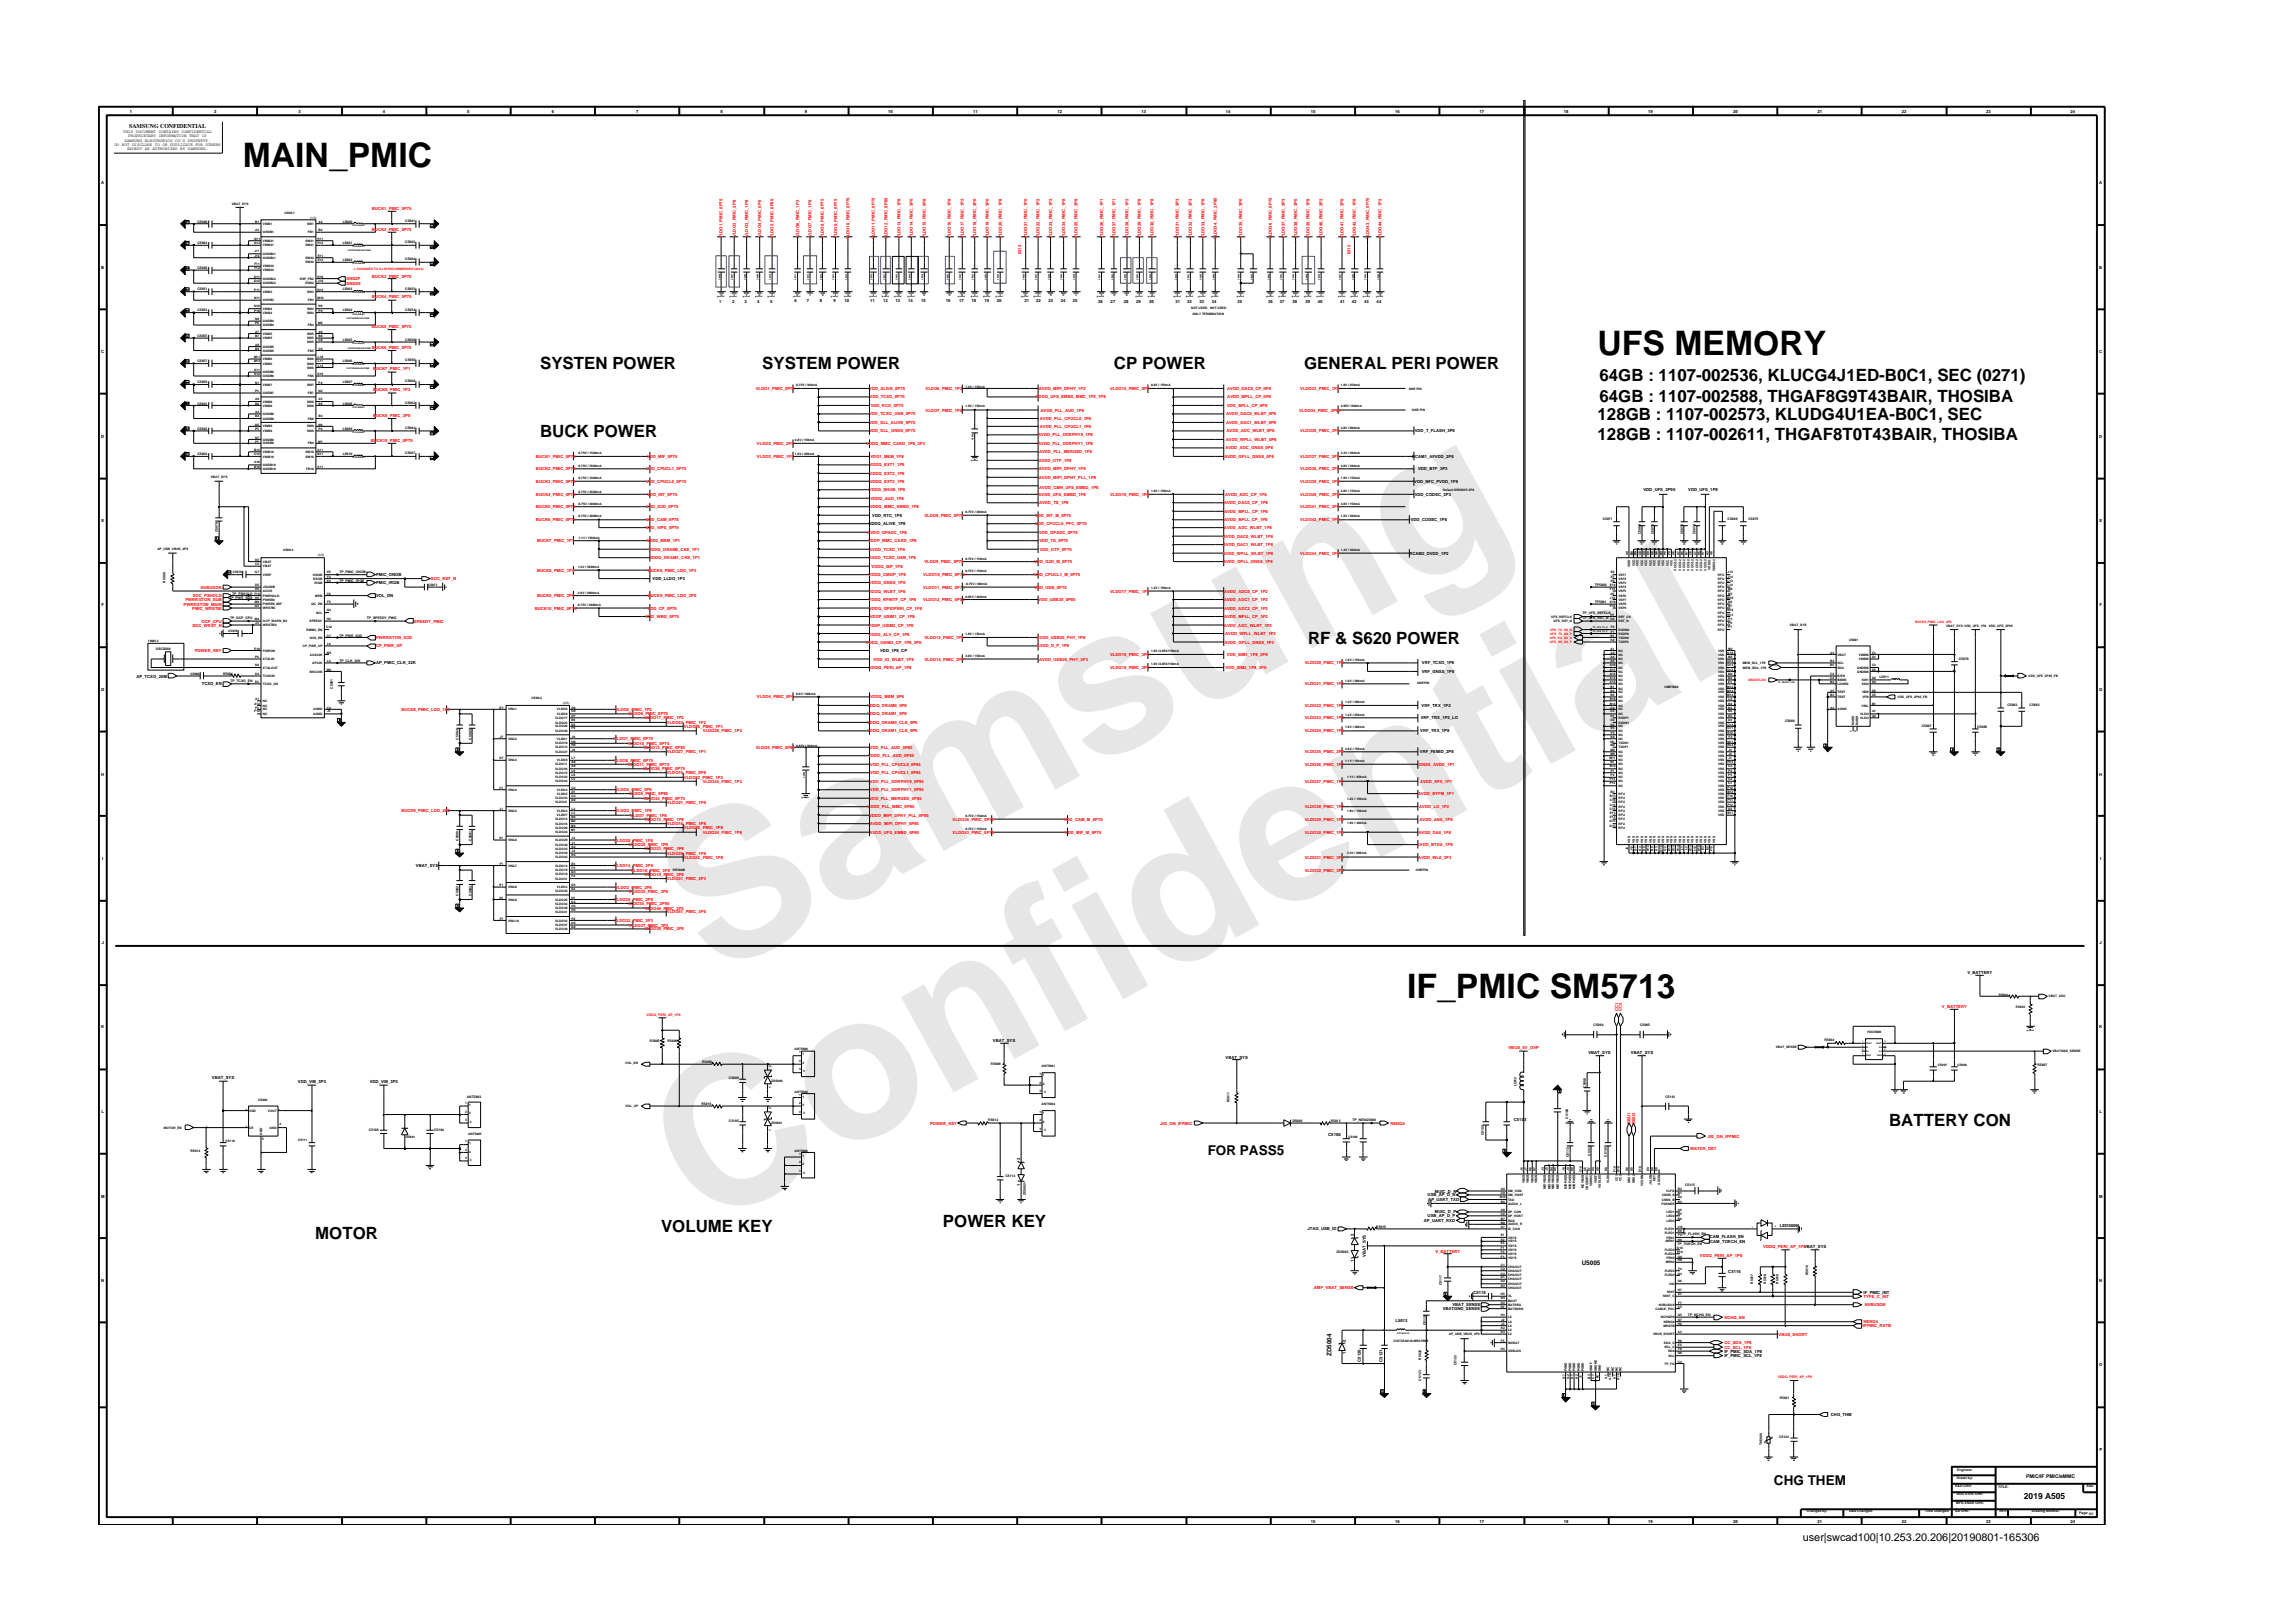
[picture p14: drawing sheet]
<svg xmlns="http://www.w3.org/2000/svg" width="297mm" height="210mm" viewBox="0 0 297 210" stroke-linecap="round" stroke-linejoin="round" font-family="sans-serif">
<defs><g id="words">
<g font-size="26.5" fill="#e6e6e6">
<text x="92.4" y="126.7" transform="rotate(-29 92.4 126.7)">Samsung</text>
<text x="91.1" y="159.4" transform="rotate(-29 91.1 159.4)">Confidential</text>
</g>
<g font-size="4.4">
<text x="31.4" y="21.6">MAIN_PMIC</text>
<text x="207" y="46">UFS MEMORY</text>
<text x="182.3" y="129.3">IF_PMIC SM5713</text>
</g>
<g font-size="2.2">
<text x="70" y="47.9">SYSTEN POWER</text>
<text x="98.7" y="47.9">SYSTEM POWER</text>
<text x="144.3" y="47.9">CP POWER</text>
<text x="168.9" y="47.9">GENERAL PERI POWER</text>
<text x="207.2" y="49.4">64GB : 1107-002536, KLUCG4J1ED-B0C1, SEC (0271)</text>
<text x="207.2" y="52">64GB : 1107-002588, THGAF8G9T43BAIR, THOSIBA</text>
<text x="70" y="56.7">BUCK POWER</text>
<text x="207" y="54.5">128GB : 1107-002573, KLUDG4U1EA-B0C1, SEC</text>
<text x="207" y="57">128GB : 1107-002611, THGAF8T0T43BAIR, THOSIBA</text>
<text x="169.4" y="83.4">RF &amp; S620 POWER</text>
<text x="244.7" y="145.9">BATTERY CON</text>
<text x="40.8" y="160.6">MOTOR</text>
<text x="85.6" y="159.5">VOLUME KEY</text>
<text x="122.2" y="159">POWER KEY</text>
</g>
<g font-size="1.8">
<text x="156.4" y="149.7">FOR PASS5</text>
<text x="229.8" y="192.4">CHG THEM</text>
</g>
<text font-size="1.4" x="233.5" y="199.7">user|swcad100|10.253.20.206|20190801-165306</text>
<text font-size="1.1" x="262.2" y="194.1">2019 A505</text>
<g font-size=".8">
<text x="16.7" y="16.6">SAMSUNG CONFIDENTIAL</text>
<text x="204.9" y="163.8">U5005</text>
<text x="172.5" y="175.7" transform="rotate(-90 172.5 175.7)">ZD5004</text>
</g>
<text font-size=".7" x="262.5" y="191.5">PMIC/IF PMIC/eMMC</text>
<g font-size=".5">
<text x="16" y="17.3">THIS DOCUMENT CONTAINS CONFIDENTIAL</text>
<text x="16.6" y="17.8">PROPRIETARY INFORMATION THAT IS</text>
<text x="16.8" y="14.6">1</text>
<text x="27.7" y="14.6">2</text>
<text x="38.7" y="14.6">3</text>
<text x="49.6" y="14.6">4</text>
<text x="60.5" y="14.6">5</text>
<text x="71.5" y="14.6">6</text>
<text x="82.4" y="14.6">7</text>
<text x="93.3" y="14.6">8</text>
<text x="104.3" y="14.6">9</text>
<text x="115" y="14.6">10</text>
<text x="126" y="14.6">11</text>
<text x="137" y="14.6">12</text>
<text x="147.9" y="14.6">13</text>
<text x="158.8" y="14.6">14</text>
<text x="169.8" y="14.6">15</text>
<text x="180.7" y="14.6">16</text>
<text x="191.7" y="14.6">17</text>
<text x="202.6" y="14.6">18</text>
<text x="213.5" y="14.6">19</text>
<text x="224.5" y="14.6">20</text>
<text x="235.4" y="14.6">21</text>
<text x="246.4" y="14.6">22</text>
<text x="257.3" y="14.6">23</text>
<text x="268.2" y="14.6">24</text>
<text x="13.1" y="23.8">A</text>
<text x="14.8" y="18.9">DO NOT DISCLOSE TO OR DUPLICATE FOR OTHERS</text>
<text x="16.1" y="18.4">SAMSUNG ELECTRONICS CO’S PROPERTY.</text>
<text x="16.5" y="19.5">EXCEPT AS AUTHORIZED BY SAMSUNG.</text>
<text x="271.9" y="23.8">A</text>
<text x="13.1" y="34.9">B</text>
<text x="271.9" y="34.9">B</text>
<text x="93.2" y="39.3">1</text>
<text x="94.9" y="39.3">2</text>
<text x="96.5" y="39.3">3</text>
<text x="98.1" y="39.3">4</text>
<text x="99.8" y="39.3">5</text>
<text x="102.9" y="39.1">6</text>
<text x="104.5" y="39.1">7</text>
<text x="106.2" y="39.1">8</text>
<text x="108" y="39.1">9</text>
<text x="109.4" y="39.1">10</text>
<text x="112.7" y="39.1">11</text>
<text x="114.4" y="39.1">12</text>
<text x="116" y="39.1">13</text>
<text x="117.6" y="39.1">14</text>
<text x="119.3" y="39.1">15</text>
<text x="122.5" y="39.1">16</text>
<text x="124.2" y="39.1">17</text>
<text x="125.8" y="39.1">18</text>
<text x="127.5" y="39.1">19</text>
<text x="129.1" y="39.1">20</text>
<text x="132.7" y="39.1">21</text>
<text x="134.2" y="39.1">22</text>
<text x="135.8" y="39.1">23</text>
<text x="137.4" y="39.1">24</text>
<text x="139" y="39.1">25</text>
<text x="142.3" y="39.3">26</text>
<text x="143.9" y="39.3">27</text>
<text x="145.6" y="39.3">28</text>
<text x="147.2" y="39.3">29</text>
<text x="148.9" y="39.3">30</text>
<text x="152.3" y="39.3">31</text>
<text x="153.8" y="39.3">32</text>
<text x="155.4" y="39.3">33</text>
<text x="157" y="39.3">34</text>
<text x="160.3" y="39.3">35</text>
<text x="164.3" y="39.3">36</text>
<text x="165.8" y="39.3">37</text>
<text x="167.4" y="39.3">38</text>
<text x="169.1" y="39.3">39</text>
<text x="170.7" y="39.3">40</text>
<text x="173.6" y="39.3">41</text>
<text x="175.1" y="39.3">42</text>
<text x="176.7" y="39.3">43</text>
<text x="178.3" y="39.3">44</text>
<text x="13.1" y="45.8">C</text>
<text x="271.9" y="45.8">C</text>
<text x="13.1" y="56.7">D</text>
<text x="182.9" y="59.3">RCAM1_AFVDD_2P8</text>
<text x="183.3" y="56">VDD_T_FLASH_3P0</text>
<text x="271.9" y="56.7">D</text>
<text x="183.2" y="62.5">VDD_NFC_PVDD_1P8</text>
<text x="183.3" y="64.2">VDD_CODEC_3P3</text>
<text x="183.7" y="60.9">VDD_BTP_3P3</text>
<text x="212.9" y="63.6">VDD_UFS_2P95</text>
<text x="218.7" y="63.6">VDD_UFS_1P8</text>
<text x="13.1" y="67.6">E</text>
<text x="112.5" y="68">VDDQ_ALIVE_1P8</text>
<text x="113" y="66.9">VDD_RTC_1P8</text>
<text x="182.6" y="71.9">RCAM2_DVDD_1P2</text>
<text x="182.8" y="67.5">VDD_CODEC_1P8</text>
<text x="272" y="67.6">E</text>
<text x="48.7" y="75.7">PMIC_IRQB</text>
<text x="48.7" y="77.4">VOL_DN</text>
<text x="48.7" y="74.6">PMIC_ONOB</text>
<text x="84.5" y="75.2">VDD_LLDO_1P3</text>
<text x="13.2" y="78.5">F</text>
<text x="272" y="78.5">F</text>
<text x="13.1" y="89.6">G</text>
<text x="17.7" y="87.8">AP_TCXO_26M</text>
<text x="26.2" y="88.8">TCXO_EN</text>
<text x="48.7" y="86.1">AP_PMIC_CLK_32K</text>
<text x="114" y="84.5">VDD_1P8_CP</text>
<text x="184.2" y="87.2">VRF_GNSS_1P8</text>
<text x="184.2" y="86.1">VRF_TCXO_1P8</text>
<text x="271.9" y="89.6">G</text>
<text x="184" y="94.9">VRF_TRX_1P8</text>
<text x="184" y="93.2">VRF_TRX_1P2_LO</text>
<text x="184.2" y="91.6">VRF_TRX_1P2</text>
<text x="13.1" y="100.5">H</text>
<text x="183.9" y="97.6">VRF_FEMID_2P8</text>
<text x="271.9" y="100.5">H</text>
<text x="13.2" y="111.4">I</text>
<text x="53.9" y="112.3">VBAT_SYS</text>
<text x="272.1" y="111.4">I</text>
<text x="13.2" y="122.3">J</text>
<text x="272" y="122.3">J</text>
<text x="254.9" y="126.1">V_BATTERY</text>
<text x="13.1" y="133.2">K</text>
<text x="128.6" y="134.9">VBAT_SYS</text>
<text x="158.8" y="137.1">VBAT_SYS</text>
<text x="205.8" y="136.5">VBAT_SYS</text>
<text x="211.3" y="136.5">VBAT_SYS</text>
<text x="271.9" y="133.2">K</text>
<text x="27.5" y="139.8">VBAT_SYS</text>
<text x="38.6" y="140.4">VDD_VIB_3P3</text>
<text x="47.9" y="140.4">VDD_VIB_3P3</text>
<text x="13.2" y="144.2">L</text>
<text x="172.1" y="147.2">C5106</text>
<text x="196.1" y="145.2">C5103</text>
<text x="272" y="144.2">L</text>
<text x="13.1" y="155.2">M</text>
<text x="132.2" y="153.6" transform="rotate(-90 132.2 153.6)">1</text>
<text x="132.2" y="150.3" transform="rotate(-90 132.2 150.3)">2</text>
<text x="184.9" y="155">USB_AP_D_N</text>
<text x="185" y="155.6">AP_UART_TXD</text>
<text x="185.9" y="154.5">MUIC_D_N</text>
<text x="271.9" y="155.2">M</text>
<text x="169.4" y="159.4">JTAG_USB_ID</text>
<text x="175.4" y="160.1" transform="rotate(-90 175.4 160.1)">2</text>
<text x="184.5" y="158.3">AP_UART_RXD</text>
<text x="184.9" y="157.7">USB_AP_D_P</text>
<text x="185.9" y="157.2">MUIC_D_P</text>
<text x="221.5" y="160.3">CAM_FLASH_EN</text>
<text x="221.5" y="161">CAM_TORCH_EN</text>
<text x="230.6" y="158.9">LED5000</text>
<text x="13.1" y="166.1">N</text>
<text x="175.4" y="163.4" transform="rotate(-90 175.4 163.4)">1</text>
<text x="176.9" y="162.8" transform="rotate(-90 176.9 162.8)">VBAT_SYS</text>
<text x="190.9" y="167.6">C5118</text>
<text x="223.9" y="165">C5116</text>
<text x="241.4" y="167.6">IF_PMIC_INT</text>
<text x="271.9" y="166.1">N</text>
<text x="174.3" y="173.8" transform="rotate(-90 174.3 173.8)">2</text>
<text x="180.8" y="171.2">L5013</text>
<text x="186.9" y="169.7">VBATGND_SENSE</text>
<text x="188.2" y="169.2">VBAT_SENSE</text>
<text x="174.3" y="175.5" transform="rotate(-90 174.3 175.5)">1</text>
<text x="176.3" y="176.4" transform="rotate(-90 176.3 176.4)">C5120</text>
<text x="179.1" y="176.4" transform="rotate(-90 179.1 176.4)">C5121</text>
<text x="223.4" y="175.2">IF_PMIC_SDA_1P8</text>
<text x="223.4" y="175.8">IF_PMIC_SCL_1P8</text>
<text x="271.9" y="177">O</text>
<text x="237.2" y="183.4">CHG_THM</text>
<text x="272" y="187.9">P</text>
<text x="169.8" y="197.2">15</text>
<text x="180.7" y="197.2">16</text>
<text x="191.7" y="197.2">17</text>
<text x="202.6" y="197.2">18</text>
<text x="213.5" y="197.2">19</text>
<text x="224.5" y="197.2">20</text>
<text x="235.4" y="197.2">21</text>
<text x="246.4" y="197.2">22</text>
<text x="257.3" y="197.2">23</text>
<text x="268.2" y="197.2">24</text>
</g>
<g font-size=".5" fill="#f00">
<text x="48.2" y="27.2">BUCK1_PMIC_0P75</text>
<text x="48.2" y="29.9">BUCK2_PMIC_0P75</text>
<text x="48.2" y="36">BUCK3_PMIC_0P75</text>
<text x="93.6" y="30.8" transform="rotate(-90 93.6 30.8)">VLDO1_PMIC_0P75</text>
<text x="95.3" y="30.7" transform="rotate(-90 95.3 30.7)">VLDO2_PMIC_2P8</text>
<text x="96.9" y="30.7" transform="rotate(-90 96.9 30.7)">VLDO3_PMIC_1P8</text>
<text x="98.6" y="30.7" transform="rotate(-90 98.6 30.7)">VLDO4_PMIC_0P6</text>
<text x="100.2" y="30.8" transform="rotate(-90 100.2 30.8)">VLDO5_PMIC_0P85</text>
<text x="103.5" y="30.7" transform="rotate(-90 103.5 30.7)">VLDO6_PMIC_1P2</text>
<text x="105.1" y="30.7" transform="rotate(-90 105.1 30.7)">VLDO7_PMIC_1P8</text>
<text x="106.7" y="30.8" transform="rotate(-90 106.7 30.8)">VLDO8_PMIC_0P75</text>
<text x="108.4" y="30.8" transform="rotate(-90 108.4 30.8)">VLDO9_PMIC_0P75</text>
<text x="110" y="31" transform="rotate(-90 110 31)">VLDO10_PMIC_0P75</text>
<text x="113.3" y="31" transform="rotate(-90 113.3 31)">VLDO11_PMIC_0P75</text>
<text x="115" y="31" transform="rotate(-90 115 31)">VLDO12_PMIC_0P85</text>
<text x="116.6" y="30.8" transform="rotate(-90 116.6 30.8)">VLDO13_PMIC_1P8</text>
<text x="118.3" y="30.8" transform="rotate(-90 118.3 30.8)">VLDO14_PMIC_3P0</text>
<text x="119.9" y="30.8" transform="rotate(-90 119.9 30.8)">VLDO15_PMIC_0P8</text>
<text x="123.2" y="30.8" transform="rotate(-90 123.2 30.8)">VLDO16_PMIC_1P8</text>
<text x="124.9" y="30.8" transform="rotate(-90 124.9 30.8)">VLDO17_PMIC_1P2</text>
<text x="126.5" y="30.8" transform="rotate(-90 126.5 30.8)">VLDO18_PMIC_3P0</text>
<text x="128.1" y="30.8" transform="rotate(-90 128.1 30.8)">VLDO19_PMIC_3P0</text>
<text x="129.8" y="30.8" transform="rotate(-90 129.8 30.8)">VLDO20_PMIC_1P8</text>
<text x="132.3" y="33" transform="rotate(-90 132.3 33)">0212</text>
<text x="133.1" y="30.8" transform="rotate(-90 133.1 30.8)">VLDO21_PMIC_1P0</text>
<text x="134.7" y="30.8" transform="rotate(-90 134.7 30.8)">VLDO22_PMIC_1P2</text>
<text x="136.3" y="30.8" transform="rotate(-90 136.3 30.8)">VLDO23_PMIC_1P2</text>
<text x="138" y="30.8" transform="rotate(-90 138 30.8)">VLDO24_PMIC_1P8</text>
<text x="139.6" y="30.8" transform="rotate(-90 139.6 30.8)">VLDO25_PMIC_2P8</text>
<text x="142.9" y="30.8" transform="rotate(-90 142.9 30.8)">VLDO26_PMIC_1P1</text>
<text x="144.5" y="30.8" transform="rotate(-90 144.5 30.8)">VLDO27_PMIC_1P1</text>
<text x="146.2" y="30.8" transform="rotate(-90 146.2 30.8)">VLDO28_PMIC_1P2</text>
<text x="147.8" y="30.8" transform="rotate(-90 147.8 30.8)">VLDO29_PMIC_1P8</text>
<text x="149.4" y="30.8" transform="rotate(-90 149.4 30.8)">VLDO30_PMIC_1P8</text>
<text x="152.7" y="30.8" transform="rotate(-90 152.7 30.8)">VLDO31_PMIC_3P3</text>
<text x="154.4" y="30.8" transform="rotate(-90 154.4 30.8)">VLDO32_PMIC_3P3</text>
<text x="156" y="30.8" transform="rotate(-90 156 30.8)">VLDO33_PMIC_1P8</text>
<text x="157.6" y="31" transform="rotate(-90 157.6 31)">VLDO34_PMIC_2P95</text>
<text x="160.9" y="30.8" transform="rotate(-90 160.9 30.8)">VLDO35_PMIC_3P0</text>
<text x="164.7" y="31" transform="rotate(-90 164.7 31)">VLDO36_PMIC_0P75</text>
<text x="166.4" y="30.8" transform="rotate(-90 166.4 30.8)">VLDO37_PMIC_3P3</text>
<text x="168" y="30.8" transform="rotate(-90 168 30.8)">VLDO38_PMIC_3P0</text>
<text x="169.6" y="30.8" transform="rotate(-90 169.6 30.8)">VLDO39_PMIC_1P8</text>
<text x="171.3" y="30.8" transform="rotate(-90 171.3 30.8)">VLDO40_PMIC_3P3</text>
<text x="174" y="30.8" transform="rotate(-90 174 30.8)">VLDO41_PMIC_3P0</text>
<text x="174.9" y="33" transform="rotate(-90 174.9 33)">0212</text>
<text x="175.7" y="30.8" transform="rotate(-90 175.7 30.8)">VLDO42_PMIC_1P8</text>
<text x="177.4" y="31" transform="rotate(-90 177.4 31)">VLDO43_PMIC_0P75</text>
<text x="179" y="30.8" transform="rotate(-90 179 30.8)">VLDO44_PMIC_1P2</text>
<text x="44.9" y="36.3">SNS2P</text>
<text x="44.9" y="36.9">SNS2N</text>
<text x="48.2" y="38.7">BUCK4_PMIC_0P75</text>
<text x="48.2" y="45.2">BUCK6_PMIC_0P75</text>
<text x="48.2" y="42.5">BUCK5_PMIC_0P75</text>
<text x="48.3" y="48">BUCK7_PMIC_1P1</text>
<text x="48.3" y="54">BUCK9_PMIC_2P0</text>
<text x="48.3" y="50.7">BUCK8_PMIC_1P3</text>
<text x="97.9" y="50.5">VLDO1_PMIC_0P75</text>
<text x="112.6" y="53.8">VDD_TCXO_USB_0P75</text>
<text x="112.6" y="50.5">VDD_ALIVE_0P75</text>
<text x="112.6" y="51.6">VDD_TCXO_0P75</text>
<text x="112.8" y="52.7">VDD_RCO_0P75</text>
<text x="119.9" y="50.5">VLDO6_PMIC_1P2</text>
<text x="119.9" y="53.3">VLDO7_PMIC_1P8</text>
<text x="134.2" y="51.6">VDDQ_UFS_EMBD_MMC_1P2_1P8</text>
<text x="134.6" y="50.5">AVDD_MIPI_DPHY_1P2</text>
<text x="134.8" y="53.3">AVDD_PLL_AUD_1P8</text>
<text x="143.8" y="50.5">VLDO15_PMIC_0P8</text>
<text x="158.8" y="53.8">AVDD_DAC0_WLBT_0P8</text>
<text x="159" y="52.7">VDD_BPLL_CP_0P8</text>
<text x="159" y="50.5">AVDD_DAC0_CP_0P8</text>
<text x="159" y="51.6">AVDD_MPLL_CP_0P8</text>
<text x="168.3" y="53.3">VLDO34_PMIC_2P95</text>
<text x="168.4" y="50.5">VLDO33_PMIC_1P8</text>
<text x="48" y="57.2">BUCK10_PMIC_0P75</text>
<text x="69.4" y="59.3">BUCK1_PMIC_0P75</text>
<text x="83.8" y="59.3">VDD_MIF_0P75</text>
<text x="98.1" y="57.6">VLDO2_PMIC_2P8</text>
<text x="98.1" y="59.3">VLDO3_PMIC_1P8</text>
<text x="112.2" y="57.6">VDDQ_MMC_CARD_1P8_3P3</text>
<text x="112.6" y="54.9">VDD_DLL_ALIVE_0P75</text>
<text x="112.6" y="56">VDD_DLL_GNSS_0P75</text>
<text x="112.8" y="59.3">VDD1_MEM_1P8</text>
<text x="134.5" y="56.5">AVDD_PLL_DDRPHY0_1P8</text>
<text x="134.5" y="57.6">AVDD_PLL_DDRPHY1_1P8</text>
<text x="134.6" y="59.8">AVDD_OTP_1P8</text>
<text x="134.6" y="58.7">AVDD_PLL_MERGED_1P8</text>
<text x="134.7" y="55.4">AVDD_PLL_CPUCL1_1P8</text>
<text x="134.7" y="54.4">AVDD_PLL_CPUCL0_1P8</text>
<text x="158.6" y="59.3">AVDD_GPLL_GNSS_0P8</text>
<text x="158.7" y="58.2">AVDD_ADC_GNSS_0P8</text>
<text x="158.8" y="57.1">AVDD_WPLL_WLBT_0P8</text>
<text x="158.8" y="54.9">AVDD_DAC1_WLBT_0P8</text>
<text x="158.9" y="56">AVDD_ADC_WLBT_0P8</text>
<text x="168.4" y="59.3">VLDO37_PMIC_3P3</text>
<text x="168.4" y="56">VLDO35_PMIC_3P0</text>
<text x="69.4" y="65.8">BUCK5_PMIC_0P75</text>
<text x="69.4" y="62.5">BUCK3_PMIC_0P75</text>
<text x="69.4" y="64.2">BUCK4_PMIC_0P75</text>
<text x="69.4" y="60.9">BUCK2_PMIC_0P75</text>
<text x="83.7" y="62.5">VDD_CPUCL0_0P75</text>
<text x="83.7" y="60.9">VDD_CPUCL1_0P75</text>
<text x="83.7" y="65.8">VDD_G3D_0P75</text>
<text x="83.8" y="64.2">VDD_INT_0P75</text>
<text x="112.6" y="63.6">VDDQ_SHUB_1P8</text>
<text x="112.7" y="60.4">VDDQ_EXT1_1P8</text>
<text x="112.7" y="61.5">VDDQ_EXT2_1P8</text>
<text x="112.7" y="62.5">VDDQ_EXT3_1P8</text>
<text x="112.7" y="65.8">VDDQ_MMC_EMBD_1P8</text>
<text x="112.7" y="64.7">VDDQ_AUD_1P8</text>
<text x="134.5" y="64.2">AVDD_UFS_EMBD_1P8</text>
<text x="134.6" y="60.9">AVDD_MIPI_DPHY_1P8</text>
<text x="134.6" y="62">AVDD_MIPI_DPHY_PLL_1P8</text>
<text x="134.6" y="65.3">AVDD_TS_1P8</text>
<text x="134.6" y="63.3">AVDD_CMN_UFS_EMBD_1P8</text>
<text x="143.8" y="64.2">VLDO16_PMIC_1P8</text>
<text x="158.6" y="65.3">AVDD_DAC0_CP_1P8</text>
<text x="158.7" y="64.2">AVDD_ADC_CP_1P8</text>
<text x="168.4" y="65.8">VLDO41_PMIC_3P0</text>
<text x="168.4" y="60.9">VLDO38_PMIC_3P0</text>
<text x="168.4" y="62.5">VLDO39_PMIC_1P8</text>
<text x="168.4" y="64.2">VLDO40_PMIC_3P3</text>
<text x="69.4" y="67.5">BUCK6_PMIC_0P75</text>
<text x="69.6" y="70.2">BUCK7_PMIC_1P1</text>
<text x="83.7" y="67.5">VDD_CAM_0P75</text>
<text x="83.7" y="68.6">VDD_VIPX_0P75</text>
<text x="83.8" y="70.2">VDD2_MEM_1P1</text>
<text x="84" y="71.3">VDDQ_DRAM0_CKE_1P1</text>
<text x="112.4" y="69.1">AVDD_GPADC_1P8</text>
<text x="112.5" y="70.2">VDDP_MMC_CARD_1P8</text>
<text x="112.6" y="71.3">AVDD_TCXO_1P8</text>
<text x="119.8" y="66.9">VLDO8_PMIC_0P75</text>
<text x="134.1" y="66.9">VDD_INT_M_0P75</text>
<text x="134.1" y="68">VDD_CPUCL0_PPC_0P75</text>
<text x="134.6" y="69.1">VDD_GPADC_0P75</text>
<text x="134.6" y="70.2">VDD_TS_0P75</text>
<text x="134.7" y="71.3">VDD_OTP_0P75</text>
<text x="158.4" y="71.9">AVDD_WPLL_WLBT_1P8</text>
<text x="158.4" y="70.8">AVDD_DAC1_WLBT_1P8</text>
<text x="158.4" y="69.7">AVDD_DAC0_WLBT_1P8</text>
<text x="158.6" y="68.6">AVDD_ADC_WLBT_1P8</text>
<text x="158.6" y="66.4">AVDD_MPLL_CP_1P8</text>
<text x="158.6" y="67.5">AVDD_BPLL_CP_1P8</text>
<text x="168.4" y="71.9">VLDO44_PMIC_1P2</text>
<text x="168.4" y="67.5">VLDO42_PMIC_1P8</text>
<text x="24" y="77.9">PWRRGTON_SUB</text>
<text x="25" y="77.4">SOC_PSHOLD</text>
<text x="26" y="76.3">NVBUSOK</text>
<text x="55.8" y="75.2">SOC_RST_N</text>
<text x="69.6" y="74.1">BUCK8_PMIC_1P3</text>
<text x="69.6" y="77.4">BUCK9_PMIC_2P0</text>
<text x="83.9" y="77.4">BUCK9_PMIC_LDO_2P0</text>
<text x="83.9" y="74.1">BUCK8_PMIC_LDO_1P3</text>
<text x="84.1" y="72.4">VDDQ_DRAM1_CKE_1P1</text>
<text x="112.5" y="77.9">VDDQ_RFINTF_CP_1P8</text>
<text x="112.5" y="74.6">VDDQ_CMGP_1P8</text>
<text x="112.5" y="72.4">AVDD_TCXO_USB_1P8</text>
<text x="112.6" y="76.8">VDDQ_WLBT_1P8</text>
<text x="112.6" y="75.7">VDDQ_GNSS_1P8</text>
<text x="112.9" y="73.5">VDDQ_ISP_1P8</text>
<text x="119.6" y="76.3">VLDO11_PMIC_0P75</text>
<text x="119.6" y="77.9">VLDO12_PMIC_0P85</text>
<text x="119.6" y="74.6">VLDO10_PMIC_0P75</text>
<text x="119.7" y="73">VLDO9_PMIC_0P75</text>
<text x="133.9" y="74.6">VDD_CPUCL1_M_0P75</text>
<text x="134" y="73">VDD_G3D_M_0P75</text>
<text x="134" y="76.3">VDD_USB_0P75</text>
<text x="134.5" y="77.9">VDD_USB20_0P85</text>
<text x="143.8" y="76.8">VLDO17_PMIC_1P2</text>
<text x="158.4" y="73">AVDD_GPLL_GNSS_1P8</text>
<text x="158.6" y="77.9">AVDD_ADC1_CP_1P2</text>
<text x="158.6" y="76.8">AVDD_ADC0_CP_1P2</text>
<text x="23.8" y="78.5">PWRRGTON_MAIN</text>
<text x="24.9" y="79">PMIC_WRSTBI</text>
<text x="24.9" y="81.2">SOC_WRST_N</text>
<text x="26.1" y="80.7">OCP_CPU</text>
<text x="48.7" y="82.8">PWRRGTON_G3D</text>
<text x="48.7" y="83.9">CP_PWR_UP</text>
<text x="53.6" y="80.7">SPEEDY_PMIC</text>
<text x="69.3" y="79">BUCK10_PMIC_0P75</text>
<text x="83.6" y="80.1">VDD_WBG_0P75</text>
<text x="83.9" y="79">VDD_CP_0P75</text>
<text x="112.2" y="83.4">VDDQ_USIM2_CP_1P8_3P0</text>
<text x="112.5" y="81.2">VDDP_USIM2_CP_1P8</text>
<text x="112.5" y="82.4">VDDQ_ALV_CP_1P8</text>
<text x="112.6" y="79">VDDQ_GPIOPERI_CP_1P8</text>
<text x="112.7" y="80.1">VDDP_USIM1_CP_1P8</text>
<text x="119.7" y="82.8">VLDO13_PMIC_1P8</text>
<text x="134.3" y="82.8">AVDD_USB20_PHY_1P8</text>
<text x="134.3" y="83.9">AVDD_D_P_1P8</text>
<text x="158.6" y="81.2">AVDD_ADC_WLBT_1P2</text>
<text x="158.6" y="79">AVDD_ADC2_CP_1P2</text>
<text x="158.6" y="80.1">AVDD_MPLL_CP_1P2</text>
<text x="158.6" y="83.4">AVDD_GPLL_GNSS_1P2</text>
<text x="158.7" y="82.3">AVDD_WPLL_WLBT_1P2</text>
<text x="25.2" y="84.5">POWER_KEY</text>
<text x="112.6" y="86.7">VDDQ_PERI_AP_1P8</text>
<text x="113.2" y="85.6">VDD_IO_WLBT_1P8</text>
<text x="119.8" y="85.6">VLDO14_PMIC_3P0</text>
<text x="134.6" y="85.6">AVDD_USB20_PHY_3P3</text>
<text x="143.8" y="85">VLDO18_PMIC_3P0</text>
<text x="143.8" y="86.7">VLDO19_PMIC_3P0</text>
<text x="158.8" y="86.7">VDD_SIM2_1P8_3P0</text>
<text x="158.9" y="85">VDD_SIM1_1P8_3P0</text>
<text x="169" y="88.8">VLDO21_PMIC_1P0</text>
<text x="169" y="86.1">VLDO20_PMIC_1P8</text>
<text x="52" y="92.1">BUCK8_PMIC_LDO_1P3</text>
<text x="79.5" y="95.9">VLDO1_PMIC_0P75</text>
<text x="79.7" y="92.1">VLDO6_PMIC_1P2</text>
<text x="81.5" y="92.7">VLDO9_PMIC_0P75</text>
<text x="83.5" y="93.2">VLDO17_PMIC_1P2</text>
<text x="86.4" y="93.8">VLDO23_PMIC_1P2</text>
<text x="88.6" y="94.3">VLDO26_PMIC_1P1</text>
<text x="91.1" y="94.9">VLDO28_PMIC_1P2</text>
<text x="98.1" y="90.5">VLDO4_PMIC_0P6</text>
<text x="112.3" y="94.9">VDDQ_DRAM1_CLK_0P6</text>
<text x="112.3" y="93.8">VDDQ_DRAM0_CLK_0P6</text>
<text x="112.4" y="91.6">VDDQ_DRAM0_0P6</text>
<text x="112.4" y="92.7">VDDQ_DRAM1_0P6</text>
<text x="112.7" y="90.5">VDDQ_MEM_0P6</text>
<text x="169" y="91.6">VLDO22_PMIC_1P2</text>
<text x="169" y="94.9">VLDO24_PMIC_1P8</text>
<text x="169" y="93.2">VLDO23_PMIC_1P2</text>
<text x="79.5" y="98.7">VLDO8_PMIC_0P75</text>
<text x="81.3" y="96.5">VLDO10_PMIC_0P75</text>
<text x="81.3" y="99.2">VLDO11_PMIC_0P75</text>
<text x="83.4" y="97">VLDO12_PMIC_0P85</text>
<text x="83.4" y="99.8">VLDO36_PMIC_0P75</text>
<text x="86.4" y="100.3">VLDO15_PMIC_0P8</text>
<text x="86.4" y="97.6">VLDO27_PMIC_1P1</text>
<text x="88.6" y="100.9">VLDO22_PMIC_1P2</text>
<text x="91" y="101.4">VLDO44_PMIC_1P2</text>
<text x="97.9" y="97">VLDO5_PMIC_0P85</text>
<text x="112.5" y="98.1">VDDD_PLL_AUD_0P85</text>
<text x="112.6" y="97">VDD_PLL_AUD_0P85</text>
<text x="112.7" y="101.4">VDD_PLL_DDRPHY0_0P85</text>
<text x="112.7" y="99.2">VDD_PLL_CPUCL0_0P85</text>
<text x="112.7" y="100.3">VDD_PLL_CPUCL1_0P85</text>
<text x="169" y="101.4">VLDO27_PMIC_1P1</text>
<text x="169" y="99.2">VLDO26_PMIC_1P1</text>
<text x="169" y="97.6">VLDO25_PMIC_2P8</text>
<text x="183.8" y="99.2">GNSS_AVDD_1P1</text>
<text x="184" y="101.4">AVDD_RF0_1P1</text>
<text x="52" y="105.2">BUCK9_PMIC_LDO_2P0</text>
<text x="79.7" y="102.5">VLDO4_PMIC_0P6</text>
<text x="79.7" y="105.2">VLDO3_PMIC_1P8</text>
<text x="81.5" y="103">VLDO5_PMIC_0P85</text>
<text x="81.6" y="105.8">VLDO7_PMIC_1P8</text>
<text x="83.4" y="103.6">VLDO43_PMIC_0P75</text>
<text x="83.5" y="106.3">VLDO13_PMIC_1P8</text>
<text x="86.4" y="104.1">VLDO21_PMIC_1P0</text>
<text x="86.4" y="106.9">VLDO16_PMIC_1P8</text>
<text x="88.6" y="107.4">VLDO20_PMIC_1P8</text>
<text x="112.4" y="104.7">VDDD_PLL_MMC_0P85</text>
<text x="112.6" y="105.8">VDDD_MIPI_DPHY_PLL_0P85</text>
<text x="112.6" y="103.6">VDD_PLL_MERGED_0P85</text>
<text x="112.7" y="106.9">AVDD_MIPI_DPHY_0P85</text>
<text x="112.7" y="102.5">VDD_PLL_DDRPHY1_0P85</text>
<text x="123.4" y="106.3">VLDO36_PMIC_0P75</text>
<text x="137.8" y="106.3">VDD_CAM_M_0P75</text>
<text x="169" y="106.3">VLDO29_PMIC_1P8</text>
<text x="169" y="104.7">VLDO28_PMIC_1P2</text>
<text x="183.7" y="103">AVDD_BTFM_1P1</text>
<text x="183.8" y="104.7">AVDD_LO_1P2</text>
<text x="183.9" y="106.3">AVDD_ANA_1P8</text>
<text x="79.5" y="112.3">VLDO14_PMIC_3P0</text>
<text x="79.5" y="109">VLDO29_PMIC_1P8</text>
<text x="81.5" y="109.6">VLDO30_PMIC_1P8</text>
<text x="81.7" y="112.9">VLDO18_PMIC_3P0</text>
<text x="83.5" y="113.4">VLDO19_PMIC_3P0</text>
<text x="83.5" y="110.1">VLDO33_PMIC_1P8</text>
<text x="86.4" y="110.7">VLDO39_PMIC_1P8</text>
<text x="88.6" y="111.2">VLDO42_PMIC_1P8</text>
<text x="91" y="108">VLDO24_PMIC_1P8</text>
<text x="112.6" y="108">AVDD_UFS_EMBD_0P85</text>
<text x="123.4" y="108">VLDO43_PMIC_0P75</text>
<text x="138" y="108">VDD_MIF_M_0P75</text>
<text x="169" y="111.2">VLDO31_PMIC_3P3</text>
<text x="169" y="108">VLDO30_PMIC_1P8</text>
<text x="169" y="112.9">VLDO32_PMIC_3P3</text>
<text x="183.5" y="109.6">AVDD_BTDA_1P8</text>
<text x="183.7" y="111.2">AVDD_WL0_3P3</text>
<text x="183.8" y="108">AVDD_DA0_1P8</text>
<text x="79.5" y="119.4">VLDO32_PMIC_3P3</text>
<text x="79.5" y="116.7">VLDO25_PMIC_2P8</text>
<text x="79.7" y="115.1">VLDO2_PMIC_2P8</text>
<text x="81.3" y="117.2">VLDO34_PMIC_2P95</text>
<text x="81.5" y="115.6">VLDO35_PMIC_3P0</text>
<text x="83.5" y="117.8">VLDO40_PMIC_3P3</text>
<text x="86.4" y="114">VLDO31_PMIC_3P3</text>
<text x="86.4" y="118.3">VLDO41_PMIC_3P0</text>
<text x="81.5" y="120">VLDO37_PMIC_3P3</text>
<text x="83.5" y="120.5">VLDO38_PMIC_3P0</text>
<text x="209.6" y="131" transform="rotate(-90 209.6 131)">CC1</text>
<text x="210.1" y="131" transform="rotate(-90 210.1 131)">CC2</text>
<text x="251.6" y="130.5">V_BATTERY</text>
<text x="195.4" y="135.9">VBUS_5V_OVP</text>
<text x="120.5" y="145.7">POWER_KEY</text>
<text x="150.3" y="145.7">JIG_ON_IFPMIC</text>
<text x="180.1" y="145.7">NENQ4</text>
<text x="211.2" y="145.6" transform="rotate(-90 211.2 145.6)">SBU1</text>
<text x="211.8" y="145.6" transform="rotate(-90 211.8 145.6)">SBU2</text>
<text x="219" y="149">WATER_DET</text>
<text x="221.2" y="147.4">JIG_ON_IFPMIC</text>
<text x="228.4" y="161.7">VDDQ_PERI_AP_1P8VBAT_SYS</text>
<text x="170.2" y="167">AMP_VBAT_SENSE</text>
<text x="185.9" y="162.3">V_BATTERY</text>
<text x="220.2" y="162.8">VDDQ_PERI_AP_1P8</text>
<text x="223.4" y="170.8">NCHG_EN</text>
<text x="230.4" y="173">VBUS_SHORT</text>
<text x="241.3" y="171.9">IFPMIC_RSTB</text>
<text x="241.4" y="171.4">NENQ4</text>
<text x="241.4" y="168.1">TYPE_C_INT</text>
<text x="241.6" y="169.2">NVBUSOK</text>
<text x="223.4" y="174.1">CC_SDA_1P8</text>
<text x="223.4" y="174.7">CC_SCL_1P8</text>
</g>
<g font-size=".4">
<text x="25.6" y="28.9">C5000</text>
<text x="30" y="26.6">VBAT_SYS</text>
<text x="33" y="28.9">B1</text>
<text x="33" y="30">A3</text>
<text x="34.1" y="29.1">VINB1</text>
<text x="36.9" y="27.8">U500-1</text>
<text x="39.8" y="29.1">SW1</text>
<text x="40.2" y="28.3">(1/3)</text>
<text x="41.3" y="30">B2</text>
<text x="41.3" y="28.9">A2</text>
<text x="44.4" y="28.9">L5000</text>
<text x="52.5" y="28.8">C5001</text>
<text x="25.6" y="31.6">C5002</text>
<text x="25.6" y="34.9">C5005</text>
<text x="32.9" y="31.1">G11</text>
<text x="32.9" y="31.6">G12</text>
<text x="32.9" y="36">D11</text>
<text x="33" y="34.4">F11</text>
<text x="33" y="34.9">F12</text>
<text x="33" y="32.7">J11</text>
<text x="33" y="33.3">J12</text>
<text x="34.1" y="33.5">GNDB21</text>
<text x="34.1" y="30.2">GNDB1</text>
<text x="34.1" y="35.1">VINB22</text>
<text x="34.1" y="31.3">VINB21</text>
<text x="34.1" y="31.9">VINB21</text>
<text x="34.1" y="33">GNDB21</text>
<text x="34.1" y="34.6">VINB22</text>
<text x="39.6" y="31.3">SW21</text>
<text x="39.6" y="31.9">SW21</text>
<text x="39.6" y="33.5">SW22</text>
<text x="39.6" y="34.1">SW22</text>
<text x="39.9" y="30.2">FB1</text>
<text x="41.1" y="36">H10</text>
<text x="41.1" y="31.1">H11</text>
<text x="41.1" y="31.6">H12</text>
<text x="41.2" y="33.3">E11</text>
<text x="41.2" y="33.8">E12</text>
<text x="44.4" y="33.8">L5002</text>
<text x="44.4" y="31.6">L5001</text>
<text x="52.5" y="31.5">C5003</text>
<text x="52.5" y="33.7">C5004</text>
<text x="25.6" y="37.6">C5051</text>
<text x="25.6" y="40.3">C5053</text>
<text x="32.9" y="39.8">N10</text>
<text x="32.9" y="38.7">N11</text>
<text x="32.9" y="36.6">D12</text>
<text x="32.9" y="40.4">P10</text>
<text x="32.9" y="37.7">P11</text>
<text x="33" y="41.5">N8</text>
<text x="34.1" y="40.1">VINB4</text>
<text x="34.1" y="39">GNDB3</text>
<text x="34.1" y="36.2">GNDB22</text>
<text x="34.1" y="36.8">GNDB22</text>
<text x="34.1" y="41.7">GNDB4</text>
<text x="34.1" y="40.6">VINB4</text>
<text x="34.1" y="37.9">VINB3</text>
<text x="38.8" y="36.2">RSP_FB2</text>
<text x="39.6" y="36.8">RSN2</text>
<text x="39.8" y="37.9">SW3</text>
<text x="39.8" y="40.1">SW4</text>
<text x="39.8" y="40.6">SW4</text>
<text x="39.9" y="39">FB3</text>
<text x="41.1" y="38.7">M10</text>
<text x="41.1" y="37.7">N12</text>
<text x="41.2" y="36.6">J10</text>
<text x="41.3" y="39.8">N9</text>
<text x="41.3" y="40.4">P9</text>
<text x="44.4" y="37.6">L5003</text>
<text x="44.4" y="40.3">L5004</text>
<text x="52.5" y="37.5">C5052</text>
<text x="52.5" y="40.3">C5054</text>
<text x="154.3" y="40.1">NOT USED</text>
<text x="154.5" y="40.8">ONLY TERMINATION</text>
<text x="156.7" y="40.1">NOT USED</text>
<text x="25.6" y="43.6">C5055</text>
<text x="25.6" y="46.9">C5057</text>
<text x="32.9" y="46.4">M11</text>
<text x="32.9" y="46.9">M12</text>
<text x="33" y="44.8">A9</text>
<text x="33" y="43.1">A7</text>
<text x="33" y="43.7">B7</text>
<text x="33" y="45.3">B9</text>
<text x="33.1" y="42">P8</text>
<text x="34.1" y="43.4">VINB5</text>
<text x="34.1" y="45.1">GNDB5</text>
<text x="34.1" y="46.7">VINB6</text>
<text x="34.1" y="47.3">VINB6</text>
<text x="34.1" y="44">VINB5</text>
<text x="34.1" y="45.6">GNDB5</text>
<text x="34.1" y="42.3">GNDB4</text>
<text x="39.8" y="46.7">SW6</text>
<text x="39.8" y="47.3">SW6</text>
<text x="39.8" y="47.8">SW6</text>
<text x="39.8" y="43.4">SW5</text>
<text x="39.8" y="44.5">SW5</text>
<text x="39.8" y="44">SW5</text>
<text x="39.9" y="42.3">FB4</text>
<text x="39.9" y="45.6">FB5</text>
<text x="41.2" y="46.4">L10</text>
<text x="41.2" y="46.9">L11</text>
<text x="41.2" y="47.5">L12</text>
<text x="41.2" y="42">M8</text>
<text x="41.3" y="43.1">A8</text>
<text x="41.3" y="44.2">C8</text>
<text x="41.3" y="45.3">C9</text>
<text x="41.3" y="43.7">B8</text>
<text x="44.4" y="44.2">L5005</text>
<text x="44.4" y="46.9">L5006</text>
<text x="52.5" y="44.1">C5056</text>
<text x="52.5" y="46.8">C5058</text>
<text x="25.6" y="49.6">C5059</text>
<text x="25.6" y="52.4">C5061</text>
<text x="32.9" y="48">K11</text>
<text x="32.9" y="48.6">K12</text>
<text x="33" y="49.7">N1</text>
<text x="33" y="53.5">A4</text>
<text x="33" y="51.8">A6</text>
<text x="33" y="52.4">B6</text>
<text x="33.1" y="50.8">P3</text>
<text x="34.1" y="48.4">GNDB6</text>
<text x="34.1" y="48.9">GNDB6</text>
<text x="34.1" y="50">VINB7</text>
<text x="34.1" y="53.8">GNDB8</text>
<text x="34.1" y="52.2">VINB8</text>
<text x="34.1" y="52.7">VINB8</text>
<text x="34.1" y="51.1">GNDB7</text>
<text x="39.8" y="52.2">SW8</text>
<text x="39.8" y="52.7">SW8</text>
<text x="39.8" y="50">SW7</text>
<text x="39.9" y="48.9">FB6</text>
<text x="39.9" y="51.1">FB7</text>
<text x="41.1" y="48.6">K10</text>
<text x="41.3" y="50.8">N2</text>
<text x="41.3" y="51.8">A5</text>
<text x="41.3" y="52.4">B5</text>
<text x="41.3" y="49.7">P2</text>
<text x="44.4" y="49.6">L5007</text>
<text x="44.4" y="52.4">L5008</text>
<text x="52.5" y="52.3">C5062</text>
<text x="52.5" y="49.5">C5060</text>
<text x="103.2" y="50.1">0.75V / 300mA</text>
<text x="125.1" y="52.8">1.8V / 150mA</text>
<text x="125.1" y="50.2">1.2V / 150mA</text>
<text x="149.1" y="50.1">0.8V / 150mA</text>
<text x="173.7" y="50.1">1.8V / 450mA</text>
<text x="173.7" y="52.8">2.95V / 800mA</text>
<text x="182.5" y="50.5">ONE PIN</text>
<text x="182.9" y="53.2">ONE PIN</text>
<text x="25.6" y="59">C5066</text>
<text x="25.6" y="55.7">C5063</text>
<text x="32.9" y="58.9">C12</text>
<text x="32.9" y="58.4">B12</text>
<text x="33" y="55.1">N5</text>
<text x="33" y="56.8">N7</text>
<text x="33" y="54">B4</text>
<text x="33.1" y="55.7">P5</text>
<text x="33.1" y="57.3">P7</text>
<text x="34.1" y="58.7">VINB10</text>
<text x="34.1" y="59.3">VINB10</text>
<text x="34.1" y="55.4">VINB9</text>
<text x="34.1" y="57.1">GNDB9</text>
<text x="34.1" y="54.4">GNDB8</text>
<text x="34.1" y="56">VINB9</text>
<text x="34.1" y="57.6">GNDB9</text>
<text x="39.6" y="59.3">SW10</text>
<text x="39.6" y="58.7">SW10</text>
<text x="39.8" y="55.4">SW9</text>
<text x="39.8" y="56">SW9</text>
<text x="39.9" y="57.6">FB9</text>
<text x="39.9" y="54.4">FB8</text>
<text x="41.1" y="58.9">B11</text>
<text x="41.1" y="58.4">A11</text>
<text x="41.2" y="57.3">M7</text>
<text x="41.3" y="54">B3</text>
<text x="41.3" y="55.1">N6</text>
<text x="41.3" y="55.7">P6</text>
<text x="44.4" y="55.7">L5009</text>
<text x="44.4" y="59">L5010</text>
<text x="52.5" y="58.9">C5067</text>
<text x="52.5" y="55.6">C5064</text>
<text x="75" y="58.8">0.75V / 1500mA</text>
<text x="103" y="57.2">2.8V / 150mA</text>
<text x="103" y="59">1.8V / 450mA</text>
<text x="173.7" y="55.6">3.0V / 800mA</text>
<text x="173.7" y="58.8">3.3V / 300mA</text>
<text x="27.3" y="62">VBAT_SYS</text>
<text x="32.9" y="60.6">B10</text>
<text x="32.9" y="60">A10</text>
<text x="34.1" y="60.9">GNDB10</text>
<text x="34.1" y="60.4">GNDB10</text>
<text x="39.7" y="60.9">FB10</text>
<text x="41.1" y="60.6">C11</text>
<text x="75" y="65.4">0.75V / 4000mA</text>
<text x="75" y="63.9">0.75V / 2500mA</text>
<text x="75" y="60.5">0.75V / 7000mA</text>
<text x="75" y="62.1">0.75V / 1800mA</text>
<text x="149.1" y="63.8">1.8V / 150mA</text>
<text x="173.7" y="62.1">1.8V / 150mA</text>
<text x="173.7" y="60.5">3.0V / 300mA</text>
<text x="173.7" y="65.4">3.0V / 150mA</text>
<text x="173.7" y="63.8">2.8V / 150mA</text>
<text x="186.9" y="63.6">Default SENSOR 2P8</text>
<text x="20.4" y="71.3">AP_USB_VBUS_4P9</text>
<text x="28.2" y="69" transform="rotate(-90 28.2 69)">C5070</text>
<text x="36.7" y="71.4">U500-3</text>
<text x="75" y="69.8">1.1V / 1500mA</text>
<text x="75" y="67">0.75V / 4000mA</text>
<text x="125.1" y="66.5">0.75V / 300mA</text>
<text x="173.7" y="71.4">1.2V / 300mA</text>
<text x="173.7" y="67">1.8V / 300mA</text>
<text x="207.6" y="67.4">C5071</text>
<text x="210.9" y="71.9" transform="rotate(-90 210.9 71.9)">A9</text>
<text x="211.5" y="71.9" transform="rotate(-90 211.5 71.9)">B8</text>
<text x="212" y="71.9" transform="rotate(-90 212 71.9)">B9</text>
<text x="212.5" y="69.2" transform="rotate(-90 212.5 69.2)">C5068</text>
<text x="212.6" y="71.9" transform="rotate(-90 212.6 71.9)">C8</text>
<text x="213.1" y="71.9" transform="rotate(-90 213.1 71.9)">C9</text>
<text x="213.6" y="71.9" transform="rotate(-90 213.6 71.9)">E8</text>
<text x="214.2" y="71.9" transform="rotate(-90 214.2 71.9)">K8</text>
<text x="214.2" y="69.2" transform="rotate(-90 214.2 69.2)">C5072</text>
<text x="214.7" y="71.9" transform="rotate(-90 214.7 71.9)">N8</text>
<text x="215.3" y="71.9" transform="rotate(-90 215.3 71.9)">N9</text>
<text x="215.8" y="71.9" transform="rotate(-90 215.8 71.9)">P8</text>
<text x="216.4" y="71.9" transform="rotate(-90 216.4 71.9)">P9</text>
<text x="216.9" y="71.9" transform="rotate(-90 216.9 71.9)">A6</text>
<text x="217.5" y="71.9" transform="rotate(-90 217.5 71.9)">A7</text>
<text x="218" y="71.9" transform="rotate(-90 218 71.9)">B6</text>
<text x="218" y="69.2" transform="rotate(-90 218 69.2)">C5073</text>
<text x="218.6" y="71.9" transform="rotate(-90 218.6 71.9)">B7</text>
<text x="219.1" y="71.9" transform="rotate(-90 219.1 71.9)">C6</text>
<text x="219.7" y="69.2" transform="rotate(-90 219.7 69.2)">C5074</text>
<text x="219.7" y="71.9" transform="rotate(-90 219.7 71.9)">C7</text>
<text x="220.2" y="71.9" transform="rotate(-90 220.2 71.9)">K6</text>
<text x="220.7" y="71.9" transform="rotate(-90 220.7 71.9)">K7</text>
<text x="221.3" y="71.9" transform="rotate(-90 221.3 71.9)">A3</text>
<text x="221.8" y="71.9" transform="rotate(-90 221.8 71.9)">A8</text>
<text x="223.8" y="67.4">C5069</text>
<text x="226.5" y="67.4">C5075</text>
<text x="21.4" y="75.5" transform="rotate(-90 21.4 75.5)">R5000</text>
<text x="29.7" y="77.6">TP_PWR_SUB</text>
<text x="30.1" y="77.1">TP_PSHOLD F10</text>
<text x="30.2" y="74.3">C5076</text>
<text x="33" y="74.3">G7</text>
<text x="33" y="72.7">K5</text>
<text x="33" y="73.2">C5</text>
<text x="33" y="76.5">H5</text>
<text x="33" y="77.6">H6</text>
<text x="33" y="76">D5</text>
<text x="34.1" y="72.9">VBAT</text>
<text x="34.1" y="73.5">VBAT</text>
<text x="34.1" y="76.7">ACOK</text>
<text x="34.1" y="77.8">PWREN</text>
<text x="34.1" y="76.2">JIGONB</text>
<text x="34.1" y="77.3">PWRHOLD</text>
<text x="34.1" y="74.6">VREF</text>
<text x="40.5" y="74.6">ONOB</text>
<text x="40.6" y="75.1">RSOB</text>
<text x="40.7" y="75.6">IRQB</text>
<text x="40.8" y="77.3">MRB</text>
<text x="41.2" y="72.1">(3/3)</text>
<text x="42.4" y="75.4">K4</text>
<text x="42.4" y="77.1">C6</text>
<text x="42.4" y="74.3">E5</text>
<text x="42.4" y="74.9">F4</text>
<text x="44" y="74.3">TP_PMIC_ONOB</text>
<text x="44" y="75.4">TP_PMIC_IRQB</text>
<text x="55.5" y="75.9">C5077</text>
<text x="74.9" y="77">2.0V / 2000mA</text>
<text x="74.9" y="73.6">1.3V / 3000mA</text>
<text x="125.1" y="72.5">0.75V / 150mA</text>
<text x="125.1" y="77.4">0.85V / 300mA</text>
<text x="125.1" y="74.1">0.75V / 150mA</text>
<text x="125.2" y="75.8">0.75V / 300mA</text>
<text x="149.1" y="76.3">1.2V / 150mA</text>
<text x="206.6" y="76">TP5000</text>
<text x="208.5" y="76">E10</text>
<text x="208.5" y="76.5">F10</text>
<text x="208.6" y="77.6">J10</text>
<text x="208.6" y="77.1">G5</text>
<text x="208.7" y="74.3">E6</text>
<text x="208.7" y="74.9">E7</text>
<text x="208.7" y="75.4">E9</text>
<text x="209.7" y="74.6">VSF1</text>
<text x="209.7" y="75.1">VSF2</text>
<text x="209.7" y="77.3">VSF6</text>
<text x="209.7" y="77.8">VSF7</text>
<text x="209.7" y="76.2">VSF4</text>
<text x="209.7" y="75.6">VSF3</text>
<text x="209.7" y="76.7">VSF5</text>
<text x="211.2" y="73.5" transform="rotate(-90 211.2 73.5)">VDDI</text>
<text x="211.8" y="73.4" transform="rotate(-90 211.8 73.4)">VCC</text>
<text x="212.3" y="73.4" transform="rotate(-90 212.3 73.4)">VCC</text>
<text x="212.9" y="73.4" transform="rotate(-90 212.9 73.4)">VCC</text>
<text x="213.4" y="73.4" transform="rotate(-90 213.4 73.4)">VCC</text>
<text x="214" y="73.4" transform="rotate(-90 214 73.4)">VCC</text>
<text x="214.5" y="73.4" transform="rotate(-90 214.5 73.4)">VCC</text>
<text x="215.1" y="73.4" transform="rotate(-90 215.1 73.4)">VCC</text>
<text x="215.6" y="73.4" transform="rotate(-90 215.6 73.4)">VCC</text>
<text x="216.2" y="73.4" transform="rotate(-90 216.2 73.4)">VCC</text>
<text x="216.7" y="73.4" transform="rotate(-90 216.7 73.4)">VCC</text>
<text x="217.2" y="73.9" transform="rotate(-90 217.2 73.9)">VCCQ2</text>
<text x="217.8" y="73.9" transform="rotate(-90 217.8 73.9)">VCCQ2</text>
<text x="218.3" y="73.9" transform="rotate(-90 218.3 73.9)">VCCQ2</text>
<text x="218.9" y="73.9" transform="rotate(-90 218.9 73.9)">VCCQ2</text>
<text x="219.4" y="73.9" transform="rotate(-90 219.4 73.9)">VCCQ2</text>
<text x="220" y="73.9" transform="rotate(-90 220 73.9)">VCCQ2</text>
<text x="220.5" y="73.9" transform="rotate(-90 220.5 73.9)">VCCQ2</text>
<text x="221.1" y="73.9" transform="rotate(-90 221.1 73.9)">VCCQ2</text>
<text x="221.6" y="73.8" transform="rotate(-90 221.6 73.8)">VDDIQ</text>
<text x="222.2" y="74" transform="rotate(-90 222.2 74)">VDDIQ2</text>
<text x="222.5" y="76.7">RFU</text>
<text x="222.5" y="77.3">RFU</text>
<text x="222.5" y="76.2">RFU</text>
<text x="222.5" y="77.8">RFU</text>
<text x="222.5" y="75.6">RFU</text>
<text x="222.5" y="74.6">RFU</text>
<text x="222.5" y="75.1">RFU</text>
<text x="223.7" y="77.6">M10</text>
<text x="223.8" y="76">L14</text>
<text x="223.8" y="75.4">L13</text>
<text x="223.8" y="74.3">J13</text>
<text x="223.8" y="74.9">J14</text>
<text x="223.9" y="76.5">M6</text>
<text x="223.9" y="77.1">M7</text>
<text x="19.2" y="83.2">190612</text>
<text x="29.6" y="81.9">C5078</text>
<text x="29.8" y="80.2">TP_OCP_CPU</text>
<text x="33" y="78.2">M9</text>
<text x="33" y="80.3">M4</text>
<text x="33" y="78.7">G5</text>
<text x="33.1" y="80.9">J4</text>
<text x="34.1" y="78.4">PWREN_MIF</text>
<text x="34.1" y="81.1">WRSTBO</text>
<text x="34.1" y="80.6">OCP_WARN_B2</text>
<text x="34.1" y="78.9">WRSTBI</text>
<text x="39.2" y="83.8">CP_PWR_UP</text>
<text x="39.7" y="81.7">EMMC_EN</text>
<text x="40.1" y="80.6">SPEEDY</text>
<text x="40.1" y="82.7">G3D_EN</text>
<text x="40.3" y="78.4">I2C_EN</text>
<text x="40.9" y="79.5">SCL</text>
<text x="42.2" y="81.4">C10</text>
<text x="42.3" y="79.2">G4</text>
<text x="42.4" y="80.3">H4</text>
<text x="42.4" y="82.5">C7</text>
<text x="42.4" y="83.6">L6</text>
<text x="42.4" y="78.2">F5</text>
<text x="44" y="82.5">TP_PWR_G3D</text>
<text x="47.5" y="80.2">TP_SPEEDY_PMIC</text>
<text x="74.9" y="78.5">0.75V / 3000mA</text>
<text x="125.1" y="82.3">1.8V / 150mA</text>
<text x="200.9" y="80">UFS_REFCLK</text>
<text x="201.3" y="80.6">UFS_RST_N</text>
<text x="205" y="79.6">TP_UFS_REFCLK</text>
<text x="205" y="80.2">TP_UFS_RST_N H2</text>
<text x="206.6" y="78.2">TP5001</text>
<text x="208.5" y="78.2">K10</text>
<text x="208.5" y="78.7">P10</text>
<text x="208.6" y="82.5">K1</text>
<text x="208.6" y="83.1">K2</text>
<text x="208.6" y="79.8">H1</text>
<text x="208.7" y="82">F1</text>
<text x="208.7" y="81.4">F2</text>
<text x="209.7" y="78.9">VSF9</text>
<text x="209.7" y="82.7">TXDN0</text>
<text x="209.7" y="78.4">VSF8</text>
<text x="209.7" y="83.3">TXDP0</text>
<text x="209.7" y="80">REF_CK</text>
<text x="209.7" y="80.6">RST_N</text>
<text x="209.7" y="82.2">RXDP0</text>
<text x="209.7" y="81.7">RXDN0</text>
<text x="222.5" y="78.4">RFU</text>
<text x="222.5" y="78.9">RFU</text>
<text x="222.5" y="80.6">RFU</text>
<text x="222.5" y="79.5">RFU</text>
<text x="222.5" y="80">RFU</text>
<text x="222.5" y="81.1">RFU</text>
<text x="222.5" y="81.7">RFU</text>
<text x="223.8" y="79.2">N10</text>
<text x="223.8" y="79.8">N13</text>
<text x="223.9" y="78.2">N6</text>
<text x="223.9" y="78.7">N7</text>
<text x="223.9" y="80.3">P3</text>
<text x="223.9" y="80.9">P6</text>
<text x="223.9" y="81.4">P7</text>
<text x="231.9" y="81.1">VBAT_SYS</text>
<text x="239.5" y="83.1">U5001</text>
<text x="252.1" y="81.3">VBAT_SYS VDD_UFS_1P8</text>
<text x="257.6" y="81.3">VDD_UFS_2P95</text>
<text x="20.2" y="84.2">OSC5000</text>
<text x="24.7" y="87.4">C5080</text>
<text x="28.9" y="87.4">R5001</text>
<text x="29.8" y="88.4">TP_TCXO_EN</text>
<text x="32.9" y="84.2">E10</text>
<text x="33" y="86.3">N4</text>
<text x="33" y="87.4">D4</text>
<text x="33.1" y="85.3">P4</text>
<text x="33.1" y="88.5">E4</text>
<text x="34.1" y="86.6">XTALOUT</text>
<text x="34.1" y="85.5">XTALIN</text>
<text x="34.1" y="87.7">TCXOIN</text>
<text x="34.1" y="84.4">PWRON</text>
<text x="34.1" y="88.7">TCXO_ON</text>
<text x="40.2" y="87.1">BKCOIN</text>
<text x="40.2" y="84.9">AUX32K</text>
<text x="40.4" y="86">AP32K</text>
<text x="42.3" y="86.9">M6</text>
<text x="42.3" y="84.7">M5</text>
<text x="42.4" y="85.8">L4</text>
<text x="43.1" y="89.2" transform="rotate(-90 43.1 89.2)">C5081</text>
<text x="44" y="85.8">TP_CLK_32K</text>
<text x="125.1" y="85.1">3.0V / 150mA</text>
<text x="149.1" y="84.5">1.8V /2.85V/150mA</text>
<text x="149.1" y="86.1">1.8V /2.85V/150mA</text>
<text x="174.3" y="88.3">1.0V / 300mA</text>
<text x="174.3" y="85.6">1.8V / 150mA</text>
<text x="183.6" y="88.6">ONEPIN</text>
<text x="208.5" y="88">A13</text>
<text x="208.5" y="88.5">A14</text>
<text x="208.5" y="86.3">A10</text>
<text x="208.5" y="86.9">A11</text>
<text x="208.5" y="87.4">A12</text>
<text x="208.6" y="89.6">B4</text>
<text x="208.6" y="89.1">B1</text>
<text x="208.6" y="84.7">A2</text>
<text x="208.6" y="85.3">A4</text>
<text x="208.6" y="85.8">A5</text>
<text x="208.6" y="84.2">A1</text>
<text x="209.7" y="89.8">NC</text>
<text x="209.7" y="89.3">NC</text>
<text x="209.7" y="88.2">NC</text>
<text x="209.7" y="88.7">NC</text>
<text x="209.7" y="84.9">NC</text>
<text x="209.7" y="85.5">NC</text>
<text x="209.7" y="86">NC</text>
<text x="209.7" y="84.4">NC</text>
<text x="209.7" y="86.6">NC</text>
<text x="209.7" y="87.1">NC</text>
<text x="209.7" y="87.7">NC</text>
<text x="215.6" y="89.2">UME5000</text>
<text x="222.6" y="84.4">VSS</text>
<text x="222.6" y="87.7">VSS</text>
<text x="222.6" y="85.5">VSS</text>
<text x="222.6" y="89.3">VSS</text>
<text x="222.6" y="89.8">VSS</text>
<text x="222.6" y="87.1">VSS</text>
<text x="222.6" y="88.2">VSS</text>
<text x="222.6" y="84.9">VSS</text>
<text x="222.6" y="86.6">VSS</text>
<text x="222.6" y="86">VSS</text>
<text x="222.6" y="88.7">VSS</text>
<text x="223.7" y="89.1">M12</text>
<text x="223.7" y="89.6">M13</text>
<text x="223.8" y="84.7">G10</text>
<text x="223.8" y="86.9">D12</text>
<text x="223.8" y="86.3">D13</text>
<text x="223.8" y="85.8">D14</text>
<text x="223.9" y="84.2">M3</text>
<text x="223.9" y="87.4">M4</text>
<text x="223.9" y="85.3">M5</text>
<text x="223.9" y="88">B2</text>
<text x="223.9" y="88.5">E1</text>
<text x="225.8" y="86">MEM_SCL_1P8</text>
<text x="225.8" y="86.6">MEM_SDA_1P8</text>
<text x="237.1" y="85.8">B4</text>
<text x="237.1" y="86.3">B5</text>
<text x="237.1" y="87.4">C2</text>
<text x="237.1" y="88">C4</text>
<text x="237.1" y="84.7">A3</text>
<text x="237.1" y="89.6">A5</text>
<text x="237.1" y="88.5">B2</text>
<text x="238" y="86.6">SDA</text>
<text x="238" y="87.7">ICEN</text>
<text x="238" y="88.2">BBEN</text>
<text x="238" y="84.9">VBAT</text>
<text x="238" y="89.8">TEST</text>
<text x="238" y="88.7">LDOEN</text>
<text x="238" y="86">SCL</text>
<text x="240.6" y="87.1">GNDBB</text>
<text x="240.6" y="86.6">GNDBB</text>
<text x="240.8" y="84.9">VINBB</text>
<text x="240.8" y="85.5">VINBB</text>
<text x="241.2" y="88.7">SW2</text>
<text x="241.2" y="88.2">SW1</text>
<text x="241.2" y="89.8">VBB</text>
<text x="242.5" y="88">D2</text>
<text x="242.5" y="86.9">D3</text>
<text x="242.5" y="88.5">D4</text>
<text x="242.5" y="89.6">D5</text>
<text x="242.5" y="84.7">C1</text>
<text x="242.5" y="86.3">C3</text>
<text x="242.5" y="85.3">D1</text>
<text x="243.5" y="87.9">L5011</text>
<text x="253.8" y="85.5">C5079</text>
<text x="262.7" y="87.7">VDD_UFS_2P95_FB</text>
<text x="32.9" y="91.3">A12</text>
<text x="32.9" y="92.3">P12</text>
<text x="33" y="90.7">A1</text>
<text x="33.1" y="91.8">P1</text>
<text x="34.1" y="92">NC</text>
<text x="34.1" y="92.6">NC</text>
<text x="34.1" y="90.9">NC</text>
<text x="34.1" y="91.5">NC</text>
<text x="40.6" y="92.6">AGND</text>
<text x="40.6" y="92">AGND</text>
<text x="42.4" y="91.8">C4</text>
<text x="42.4" y="92.3">J5</text>
<text x="59.4" y="95.8" transform="rotate(-90 59.4 95.8)">C5084</text>
<text x="61.1" y="95.8" transform="rotate(-90 61.1 95.8)">C5085</text>
<text x="64.7" y="91.8">E7</text>
<text x="64.7" y="95.6">J7</text>
<text x="65.8" y="95.9">VINL2</text>
<text x="65.8" y="92">VINL1</text>
<text x="68.9" y="90.5">U500-2</text>
<text x="71.9" y="94.8">VLDO28</text>
<text x="71.9" y="93.7">VLDO23</text>
<text x="71.9" y="94.2">VLDO26</text>
<text x="71.9" y="93.1">VLDO17</text>
<text x="72.2" y="95.9">VLDO1</text>
<text x="72.2" y="92">VLDO6</text>
<text x="72.2" y="92.6">VLDO9</text>
<text x="72.9" y="91.2">(2/3)</text>
<text x="74" y="92.9">D7</text>
<text x="74" y="91.8">D8</text>
<text x="74" y="92.3">D9</text>
<text x="74" y="93.4">E8</text>
<text x="74" y="94">E9</text>
<text x="74" y="94.5">F9</text>
<text x="74.1" y="95.6">J9</text>
<text x="103.2" y="90">0.6V / 600mA</text>
<text x="174.3" y="91.1">1.2V / 300mA</text>
<text x="174.3" y="94.3">1.8V / 300mA</text>
<text x="174.3" y="92.7">1.2V / 450mA</text>
<text x="208.5" y="90.7">B10</text>
<text x="208.5" y="91.3">B14</text>
<text x="208.6" y="95.6">K9</text>
<text x="208.6" y="92.9">D1</text>
<text x="208.6" y="90.2">B5</text>
<text x="208.6" y="93.4">D2</text>
<text x="208.6" y="94">D4</text>
<text x="208.6" y="91.8">C4</text>
<text x="208.6" y="92.3">C5</text>
<text x="208.7" y="94.5">E5</text>
<text x="208.7" y="95.1">F5</text>
<text x="209.7" y="95.9">NC</text>
<text x="209.7" y="95.3">NC</text>
<text x="209.7" y="94.8">NC</text>
<text x="209.7" y="93.1">RXDP1</text>
<text x="209.7" y="90.4">NC</text>
<text x="209.7" y="90.9">NC</text>
<text x="209.7" y="91.5">NC</text>
<text x="209.7" y="93.7">RXDN1</text>
<text x="209.7" y="94.2">NC</text>
<text x="209.7" y="92">NC</text>
<text x="209.7" y="92.6">NC</text>
<text x="222.6" y="92">VSS</text>
<text x="222.6" y="92.6">VSS</text>
<text x="222.6" y="93.1">VSS</text>
<text x="222.6" y="91.5">VSS</text>
<text x="222.6" y="90.4">VSS</text>
<text x="222.6" y="94.8">VSS</text>
<text x="222.6" y="94.2">VSS</text>
<text x="222.6" y="90.9">VSS</text>
<text x="222.6" y="93.7">VSS</text>
<text x="222.6" y="95.3">VSS</text>
<text x="222.6" y="95.9">VSS</text>
<text x="223.7" y="90.2">M14</text>
<text x="223.8" y="94.5">C11</text>
<text x="223.8" y="94">C12</text>
<text x="223.8" y="95.1">E12</text>
<text x="223.9" y="91.8">N3</text>
<text x="223.9" y="92.3">N4</text>
<text x="223.9" y="92.9">N5</text>
<text x="223.9" y="91.3">N2</text>
<text x="223.9" y="93.4">D3</text>
<text x="223.9" y="90.7">L3</text>
<text x="223.9" y="95.6">F3</text>
<text x="231.2" y="93.6">C5086</text>
<text x="237.1" y="91.8">A4</text>
<text x="237.1" y="90.2">B3</text>
<text x="238" y="92">AGND</text>
<text x="238" y="90.4">TEST</text>
<text x="240" y="94.8" transform="rotate(-90 240 94.8)">1</text>
<text x="240.2" y="93.9" transform="rotate(-90 240.2 93.9)">MARK</text>
<text x="240.5" y="94.8" transform="rotate(-90 240.5 94.8)">2</text>
<text x="240.7" y="93.9" transform="rotate(-90 240.7 93.9)">MARK</text>
<text x="241" y="93.1">VLDO</text>
<text x="241" y="92.6">VLDO</text>
<text x="241.2" y="91.5">VINL</text>
<text x="241.3" y="90.4">VFB</text>
<text x="242.5" y="90.2">C5</text>
<text x="242.5" y="92.3">A1</text>
<text x="242.5" y="92.9">A2</text>
<text x="242.5" y="91.3">B1</text>
<text x="245.8" y="90.4">VDD_UFS_2P95_FB</text>
<text x="248.9" y="94.2">C5087</text>
<text x="256.1" y="94.3">C5088</text>
<text x="260" y="91.4">C5082</text>
<text x="262.9" y="91.4">C5083</text>
<text x="64.7" y="98.4">K7</text>
<text x="65.8" y="98.6">VINL3</text>
<text x="71.9" y="101.4">VLDO44</text>
<text x="71.9" y="100.8">VLDO22</text>
<text x="71.9" y="100.3">VLDO15</text>
<text x="71.9" y="99.2">VLDO11</text>
<text x="71.9" y="99.7">VLDO36</text>
<text x="71.9" y="97">VLDO12</text>
<text x="71.9" y="96.4">VLDO10</text>
<text x="71.9" y="97.5">VLDO27</text>
<text x="72.2" y="98.6">VLDO8</text>
<text x="74" y="98.9">K8</text>
<text x="74" y="99.4">K9</text>
<text x="74" y="96.7">H8</text>
<text x="74" y="96.2">H9</text>
<text x="74" y="101.1">L5</text>
<text x="74" y="98.4">L7</text>
<text x="74" y="100.5">L8</text>
<text x="74" y="100">L9</text>
<text x="74.1" y="97.3">J8</text>
<text x="103.2" y="96.7">0.85V / 300mA</text>
<text x="174.3" y="98.7">1.1V / 150mA</text>
<text x="174.3" y="97.1">2.8V / 150mA</text>
<text x="174.5" y="100.8">1.1V / 450mA</text>
<text x="208.5" y="98.4">M11</text>
<text x="208.5" y="99.4">N14</text>
<text x="208.5" y="101.1">P13</text>
<text x="208.5" y="101.6">P14</text>
<text x="208.6" y="96.7">M2</text>
<text x="208.6" y="97.3">M8</text>
<text x="208.6" y="96.2">M1</text>
<text x="208.6" y="97.8">M9</text>
<text x="208.6" y="98.9">N1</text>
<text x="208.6" y="100.5">P2</text>
<text x="208.7" y="100">P1</text>
<text x="209.7" y="101.4">NC</text>
<text x="209.7" y="101.9">NC</text>
<text x="209.7" y="100.8">NC</text>
<text x="209.7" y="100.3">NC</text>
<text x="209.7" y="99.7">NC</text>
<text x="209.7" y="97">TXDP1</text>
<text x="209.7" y="97.5">NC</text>
<text x="209.7" y="96.4">TXDN1</text>
<text x="209.7" y="98.6">NC</text>
<text x="209.7" y="98.1">NC</text>
<text x="209.7" y="99.2">NC</text>
<text x="222.6" y="100.3">VSS</text>
<text x="222.6" y="96.4">VSS</text>
<text x="222.6" y="97">VSS</text>
<text x="222.6" y="101.9">VSS</text>
<text x="222.6" y="101.4">VSS</text>
<text x="222.6" y="99.7">VSS</text>
<text x="222.6" y="98.1">VSS</text>
<text x="222.6" y="97.5">VSS</text>
<text x="222.6" y="100.8">VSS</text>
<text x="222.6" y="98.6">VSS</text>
<text x="222.6" y="99.2">VSS</text>
<text x="223.8" y="96.2">N11</text>
<text x="223.8" y="96.7">N12</text>
<text x="223.8" y="98.9">H14</text>
<text x="223.9" y="101.6">C1</text>
<text x="223.9" y="101.1">C2</text>
<text x="223.9" y="99.4">C3</text>
<text x="223.9" y="100">P4</text>
<text x="223.9" y="100.5">P5</text>
<text x="223.9" y="98.4">J1</text>
<text x="223.9" y="97.8">J2</text>
<text x="223.9" y="97.3">J3</text>
<text x="64.7" y="102.2">C1</text>
<text x="64.7" y="104.9">L1</text>
<text x="65.8" y="105.2">VINL5</text>
<text x="65.8" y="102.5">VINL4</text>
<text x="71.9" y="107.4">VLDO20</text>
<text x="71.9" y="106.3">VLDO13</text>
<text x="71.9" y="108">VLDO24</text>
<text x="71.9" y="106.9">VLDO16</text>
<text x="71.9" y="104.1">VLDO21</text>
<text x="71.9" y="103.6">VLDO43</text>
<text x="72.2" y="105.2">VLDO3</text>
<text x="72.2" y="105.8">VLDO7</text>
<text x="72.2" y="102.5">VLDO4</text>
<text x="72.2" y="103">VLDO5</text>
<text x="74" y="107.6">M1</text>
<text x="74" y="106.5">M2</text>
<text x="74" y="107.1">M3</text>
<text x="74" y="106">N3</text>
<text x="74" y="102.2">C2</text>
<text x="74" y="103.3">C3</text>
<text x="74" y="102.7">D1</text>
<text x="74" y="103.8">D2</text>
<text x="74" y="105.4">L3</text>
<text x="74" y="104.9">L2</text>
<text x="125.1" y="105.9">0.75V / 150mA</text>
<text x="125.1" y="107.5">0.75V / 150mA</text>
<text x="174.5" y="106.8">1.8V / 300mA</text>
<text x="174.5" y="103.6">1.2V / 150mA</text>
<text x="174.5" y="105.2">1.8V / 150mA</text>
<text x="208.5" y="106.5">G13</text>
<text x="208.5" y="107.1">G14</text>
<text x="208.5" y="103.8">C10</text>
<text x="208.5" y="104.4">C13</text>
<text x="208.5" y="104.9">C14</text>
<text x="208.5" y="103.3">B13</text>
<text x="208.5" y="105.4">E13</text>
<text x="208.5" y="106">E14</text>
<text x="208.6" y="102.7">B3</text>
<text x="209.7" y="106.9">RFU</text>
<text x="209.7" y="107.4">RFU</text>
<text x="209.7" y="104.1">RFU</text>
<text x="209.7" y="104.7">RFU</text>
<text x="209.7" y="105.2">RFU</text>
<text x="209.7" y="103">RFU</text>
<text x="209.7" y="103.6">RFU</text>
<text x="209.7" y="105.8">RFU</text>
<text x="209.7" y="106.3">RFU</text>
<text x="222.6" y="104.1">VSS</text>
<text x="222.6" y="104.7">VSS</text>
<text x="222.6" y="105.8">VSS</text>
<text x="222.6" y="103">VSS</text>
<text x="222.6" y="105.2">VSS</text>
<text x="222.6" y="102.5">VSS</text>
<text x="222.6" y="103.6">VSS</text>
<text x="223.8" y="105.4">B11</text>
<text x="223.8" y="102.7">B12</text>
<text x="223.8" y="103.8">P11</text>
<text x="223.8" y="104.4">P12</text>
<text x="223.8" y="102.2">F12</text>
<text x="223.8" y="103.3">F14</text>
<text x="223.9" y="104.9">G3</text>
<text x="59.4" y="108.9" transform="rotate(-90 59.4 108.9)">C5090</text>
<text x="61.1" y="108.9" transform="rotate(-90 61.1 108.9)">C5091</text>
<text x="64.7" y="108.7">K1</text>
<text x="64.7" y="112">F1</text>
<text x="65.8" y="109">VINL6</text>
<text x="65.8" y="112.3">VINL7</text>
<text x="71.9" y="110.1">VLDO33</text>
<text x="71.9" y="111.2">VLDO42</text>
<text x="71.9" y="109.6">VLDO30</text>
<text x="71.9" y="110.7">VLDO39</text>
<text x="71.9" y="109">VLDO29</text>
<text x="71.9" y="113.4">VLDO19</text>
<text x="71.9" y="114">VLDO31</text>
<text x="71.9" y="112.9">VLDO18</text>
<text x="71.9" y="112.3">VLDO14</text>
<text x="74" y="113.1">G3</text>
<text x="74" y="109.8">K2</text>
<text x="74" y="110.9">K3</text>
<text x="74" y="112">E3</text>
<text x="74" y="113.6">F2</text>
<text x="74" y="112.5">F3</text>
<text x="74.1" y="109.3">J1</text>
<text x="74.1" y="110.4">J2</text>
<text x="74.1" y="108.7">J3</text>
<text x="87.2" y="112.8">REV00B</text>
<text x="174.5" y="110.6">3.3V / 600mA</text>
<text x="183.4" y="112.8">ONEPIN</text>
<text x="210.9" y="110.2" transform="rotate(-90 210.9 110.2)">J5</text>
<text x="211.2" y="109.2" transform="rotate(-90 211.2 109.2)">VSS</text>
<text x="211.5" y="110.3" transform="rotate(-90 211.5 110.3)">J12</text>
<text x="211.8" y="109.2" transform="rotate(-90 211.8 109.2)">VSS</text>
<text x="212" y="110.2" transform="rotate(-90 212 110.2)">G1</text>
<text x="212.3" y="109.2" transform="rotate(-90 212.3 109.2)">VSS</text>
<text x="212.6" y="110.2" transform="rotate(-90 212.6 110.2)">K3</text>
<text x="212.9" y="109.2" transform="rotate(-90 212.9 109.2)">VSS</text>
<text x="213.1" y="110.2" transform="rotate(-90 213.1 110.2)">K5</text>
<text x="213.4" y="109.2" transform="rotate(-90 213.4 109.2)">VSS</text>
<text x="213.6" y="110.3" transform="rotate(-90 213.6 110.3)">H12</text>
<text x="214" y="109.2" transform="rotate(-90 214 109.2)">VSS</text>
<text x="214.2" y="110.2" transform="rotate(-90 214.2 110.2)">H5</text>
<text x="214.5" y="109.2" transform="rotate(-90 214.5 109.2)">VSS</text>
<text x="214.7" y="110.2" transform="rotate(-90 214.7 110.2)">H3</text>
<text x="215.1" y="109.2" transform="rotate(-90 215.1 109.2)">VSS</text>
<text x="215.3" y="110.3" transform="rotate(-90 215.3 110.3)">G12</text>
<text x="215.6" y="109.2" transform="rotate(-90 215.6 109.2)">VSS</text>
<text x="215.8" y="110.2" transform="rotate(-90 215.8 110.2)">G2</text>
<text x="216.2" y="109.2" transform="rotate(-90 216.2 109.2)">VSS</text>
<text x="216.4" y="110.3" transform="rotate(-90 216.4 110.3)">K12</text>
<text x="216.7" y="109.2" transform="rotate(-90 216.7 109.2)">VSS</text>
<text x="216.9" y="110.3" transform="rotate(-90 216.9 110.3)">K13</text>
<text x="217.2" y="109.2" transform="rotate(-90 217.2 109.2)">VSS</text>
<text x="217.5" y="110.3" transform="rotate(-90 217.5 110.3)">K14</text>
<text x="217.8" y="109.2" transform="rotate(-90 217.8 109.2)">VSS</text>
<text x="218" y="110.2" transform="rotate(-90 218 110.2)">L1</text>
<text x="218.3" y="109.2" transform="rotate(-90 218.3 109.2)">VSS</text>
<text x="218.6" y="110.2" transform="rotate(-90 218.6 110.2)">L2</text>
<text x="218.9" y="109.2" transform="rotate(-90 218.9 109.2)">VSS</text>
<text x="219.1" y="110.3" transform="rotate(-90 219.1 110.3)">H13</text>
<text x="219.4" y="109.2" transform="rotate(-90 219.4 109.2)">VSS</text>
<text x="219.7" y="110.3" transform="rotate(-90 219.7 110.3)">L12</text>
<text x="220" y="109.2" transform="rotate(-90 220 109.2)">VSS</text>
<text x="220.2" y="110.3" transform="rotate(-90 220.2 110.3)">H10</text>
<text x="220.5" y="109.2" transform="rotate(-90 220.5 109.2)">VSS</text>
<text x="220.7" y="110.2" transform="rotate(-90 220.7 110.2)">E3</text>
<text x="221.1" y="109.2" transform="rotate(-90 221.1 109.2)">VSS</text>
<text x="221.3" y="110.2" transform="rotate(-90 221.3 110.2)">E2</text>
<text x="221.6" y="109.2" transform="rotate(-90 221.6 109.2)">VSS</text>
<text x="221.8" y="110.3" transform="rotate(-90 221.8 110.3)">F13</text>
<text x="222.2" y="109.2" transform="rotate(-90 222.2 109.2)">VSS</text>
<text x="59.4" y="116" transform="rotate(-90 59.4 116)">C5092</text>
<text x="61.1" y="116" transform="rotate(-90 61.1 116)">C5093</text>
<text x="64.7" y="116.4">G1</text>
<text x="64.7" y="114.7">E1</text>
<text x="64.7" y="119.1">F7</text>
<text x="65.8" y="116.7">VINL9</text>
<text x="65.8" y="119.4">VINL10</text>
<text x="65.8" y="115.1">VINL8</text>
<text x="71.9" y="117.8">VLDO40</text>
<text x="71.9" y="117.2">VLDO34</text>
<text x="71.9" y="120">VLDO37</text>
<text x="71.9" y="116.7">VLDO25</text>
<text x="71.9" y="118.3">VLDO41</text>
<text x="71.9" y="119.4">VLDO32</text>
<text x="71.9" y="115.6">VLDO35</text>
<text x="72.2" y="115.1">VLDO2</text>
<text x="74" y="116.9">G2</text>
<text x="74" y="119.6">G9</text>
<text x="74" y="116.4">H1</text>
<text x="74" y="118">H2</text>
<text x="74" y="117.5">H3</text>
<text x="74" y="114.7">D3</text>
<text x="74" y="115.3">E2</text>
<text x="74" y="119.1">F8</text>
<text x="71.9" y="120.5">VLDO38</text>
<text x="74" y="120.2">G8</text>
<text x="258.9" y="129">R5002</text>
<text x="261.1" y="130.6">R5003</text>
<text x="265.4" y="129.2">VBAT_ADC</text>
<text x="81" y="137.8">VOL_DN</text>
<text x="84.2" y="135">R5005</text>
<text x="86.5" y="135">R5006</text>
<text x="91" y="137.7">R5008</text>
<text x="102.9" y="136.1">ANT5000</text>
<text x="103.5" y="136.5">1</text>
<text x="103.5" y="137.6">2</text>
<text x="103.9" y="136.7">1</text>
<text x="103.9" y="137.8">2</text>
<text x="128.4" y="138">R5009</text>
<text x="206.4" y="133">C5094</text>
<text x="212.5" y="133">C5095</text>
<text x="230" y="135.8">VBAT_SENSE</text>
<text x="236.3" y="134.9">R5004</text>
<text x="241.9" y="133.9">HDC5000</text>
<text x="265.9" y="136.3">VBATGND_SENSE</text>
<text x="31.8" y="143.9">4</text>
<text x="33.5" y="142.6">U5004</text>
<text x="36" y="143.9">1</text>
<text x="60.3" y="143.1">1</text>
<text x="60.5" y="142.2">ANT5003</text>
<text x="60.8" y="143.3">1</text>
<text x="81" y="143.3">VOL_UP</text>
<text x="90.9" y="143.2">R5010</text>
<text x="94.4" y="139.7">C5099</text>
<text x="99.9" y="143.7" transform="rotate(-90 99.9 143.7)">2</text>
<text x="99.9" y="141" transform="rotate(-90 99.9 141)">1</text>
<text x="99.9" y="138.2" transform="rotate(-90 99.9 138.2)">2</text>
<text x="99.9" y="140.2">ZD5000</text>
<text x="102.9" y="141.6">ANT5002</text>
<text x="103.5" y="142">1</text>
<text x="103.5" y="143.1">2</text>
<text x="103.5" y="138.7">3</text>
<text x="103.9" y="142.2">1</text>
<text x="103.9" y="143.3">2</text>
<text x="104" y="138.9">3</text>
<text x="134.7" y="139.3">1</text>
<text x="134.7" y="140.4">2</text>
<text x="134.7" y="141.5">3</text>
<text x="134.9" y="143.2">ANT5004</text>
<text x="134.9" y="138.3">ANT5001</text>
<text x="135.1" y="139.4">1</text>
<text x="135.1" y="140.5">2</text>
<text x="135.3" y="141.6">3</text>
<text x="159.3" y="142.8" transform="rotate(-90 159.3 142.8)">R5011</text>
<text x="196.4" y="140.7" transform="rotate(-90 196.4 140.7)">L5012</text>
<text x="205.4" y="140.9" transform="rotate(-90 205.4 140.9)">C5098</text>
<text x="215.8" y="142.2">C5101</text>
<text x="251" y="138.1">C5097</text>
<text x="253.6" y="138.1">C5096</text>
<text x="263.9" y="138.1">R5007</text>
<text x="21.2" y="146.2">MOTOR_EN</text>
<text x="24.7" y="149.2">R5014</text>
<text x="29.2" y="147.9">C5110</text>
<text x="31.8" y="146.1">3</text>
<text x="32.3" y="144">VDD</text>
<text x="32.3" y="146.2">CE</text>
<text x="34" y="147" transform="rotate(-90 34 147)">GND</text>
<text x="34" y="147.7">5</text>
<text x="34.7" y="144">VOUT</text>
<text x="34.9" y="146.2">GND</text>
<text x="36.2" y="145.7">2</text>
<text x="38.6" y="147.9">C5111</text>
<text x="47.8" y="146.5">C5108</text>
<text x="52.6" y="147.5">D5001</text>
<text x="56.2" y="146.5">C5104</text>
<text x="60.3" y="149.1">2</text>
<text x="60.3" y="148">1</text>
<text x="60.3" y="144.2">2</text>
<text x="60.3" y="145.3">3</text>
<text x="60.6" y="147">ANT5005</text>
<text x="60.8" y="148.2">1</text>
<text x="60.8" y="149.3">2</text>
<text x="60.8" y="144.3">2</text>
<text x="60.8" y="145.4">3</text>
<text x="94.4" y="145.4">C5105</text>
<text x="99.9" y="146.5" transform="rotate(-90 99.9 146.5)">1</text>
<text x="99.9" y="145.6">ZD5001</text>
<text x="102.9" y="149.2">ANT5006</text>
<text x="103.5" y="144.2">3</text>
<text x="103.5" y="149.6">1</text>
<text x="103.9" y="149.8">1</text>
<text x="104" y="144.3">3</text>
<text x="128" y="145.2">R5012</text>
<text x="134.7" y="144.2">1</text>
<text x="134.7" y="145.3">2</text>
<text x="134.7" y="146.4">3</text>
<text x="135.1" y="144.3">1</text>
<text x="135.1" y="145.4">2</text>
<text x="135.3" y="146.5">3</text>
<text x="167.4" y="145.3">D5000</text>
<text x="172.4" y="145.4">R5013</text>
<text x="174.7" y="147.5">C5109</text>
<text x="175.2" y="145.2">TP_NENQ5000</text>
<text x="192.2" y="147" transform="rotate(-90 192.2 147)">C5102</text>
<text x="203.1" y="144.9" transform="rotate(-90 203.1 144.9)">C5100</text>
<text x="203.2" y="149.9" transform="rotate(-90 203.2 149.9)">C5112</text>
<text x="206" y="149.7" transform="rotate(-90 206 149.7)">C5113</text>
<text x="208.1" y="149.8" transform="rotate(-90 208.1 149.8)">C5107</text>
<text x="60.3" y="150.2">3</text>
<text x="60.8" y="150.4">3</text>
<text x="103.5" y="150.7">2</text>
<text x="103.5" y="151.8">3</text>
<text x="103.9" y="150.9">2</text>
<text x="104" y="152.1">3</text>
<text x="130.2" y="152.5">C5114</text>
<text x="132.9" y="154.8" transform="rotate(-90 132.9 154.8)">ZD5002</text>
<text x="194.3" y="155.2">B10</text>
<text x="194.4" y="154.7">C9</text>
<text x="194.4" y="155.8">B9</text>
<text x="194.4" y="154.1">A9</text>
<text x="195.4" y="154.9">DM_HOST</text>
<text x="195.4" y="154.4">DM_CON</text>
<text x="195.4" y="155.5">TXD</text>
<text x="197.3" y="151.7" transform="rotate(-90 197.3 151.7)">J6</text>
<text x="197.5" y="153.3" transform="rotate(-90 197.5 153.3)">VBUS</text>
<text x="197.8" y="151.7" transform="rotate(-90 197.8 151.7)">J7</text>
<text x="198" y="153.3" transform="rotate(-90 198 153.3)">VBUS</text>
<text x="198.4" y="151.8" transform="rotate(-90 198.4 151.8)">K6</text>
<text x="198.6" y="153.3" transform="rotate(-90 198.6 153.3)">VBUS</text>
<text x="198.9" y="151.8" transform="rotate(-90 198.9 151.8)">K7</text>
<text x="199.1" y="153.3" transform="rotate(-90 199.1 153.3)">VBUS</text>
<text x="200" y="151.7" transform="rotate(-90 200 151.7)">J4</text>
<text x="200.2" y="154.1" transform="rotate(-90 200.2 154.1)">MIDVBUS</text>
<text x="200.5" y="151.7" transform="rotate(-90 200.5 151.7)">J5</text>
<text x="200.8" y="154.1" transform="rotate(-90 200.8 154.1)">MIDVBUS</text>
<text x="201.1" y="151.8" transform="rotate(-90 201.1 151.8)">K4</text>
<text x="201.3" y="154.1" transform="rotate(-90 201.3 154.1)">MIDVBUS</text>
<text x="201.6" y="151.8" transform="rotate(-90 201.6 151.8)">K5</text>
<text x="201.9" y="154.1" transform="rotate(-90 201.9 154.1)">MIDVBUS</text>
<text x="202.7" y="151.7" transform="rotate(-90 202.7 151.7)">J8</text>
<text x="203" y="154" transform="rotate(-90 203 154)">MIDPASS</text>
<text x="203.3" y="151.7" transform="rotate(-90 203.3 151.7)">J9</text>
<text x="203.5" y="154" transform="rotate(-90 203.5 154)">MIDPASS</text>
<text x="203.8" y="151.8" transform="rotate(-90 203.8 151.8)">K8</text>
<text x="204.1" y="154" transform="rotate(-90 204.1 154)">MIDPASS</text>
<text x="204.9" y="151.9" transform="rotate(-90 204.9 151.9)">C10</text>
<text x="205.2" y="154" transform="rotate(-90 205.2 154)">MCVBUS</text>
<text x="205.5" y="151.8" transform="rotate(-90 205.5 151.8)">C6</text>
<text x="205.7" y="154.1" transform="rotate(-90 205.7 154.1)">VBUSDET</text>
<text x="206" y="151.8" transform="rotate(-90 206 151.8)">D7</text>
<text x="206.3" y="153.7" transform="rotate(-90 206.3 153.7)">VDDMC</text>
<text x="206.5" y="151.8" transform="rotate(-90 206.5 151.8)">A4</text>
<text x="206.8" y="153.3" transform="rotate(-90 206.8 153.3)">VDDF</text>
<text x="207.1" y="151.8" transform="rotate(-90 207.1 151.8)">A5</text>
<text x="207.4" y="153.9" transform="rotate(-90 207.4 153.9)">VDDLED</text>
<text x="208.2" y="151.8" transform="rotate(-90 208.2 151.8)">D8</text>
<text x="208.5" y="153.3" transform="rotate(-90 208.5 153.3)">VLDO</text>
<text x="209.3" y="151.9" transform="rotate(-90 209.3 151.9)">F10</text>
<text x="209.6" y="153" transform="rotate(-90 209.6 153)">CC1</text>
<text x="209.8" y="151.9" transform="rotate(-90 209.8 151.9)">D10</text>
<text x="210.1" y="153" transform="rotate(-90 210.1 153)">CC2</text>
<text x="210.9" y="151.8" transform="rotate(-90 210.9 151.8)">D6</text>
<text x="211.2" y="153.3" transform="rotate(-90 211.2 153.3)">SBU1</text>
<text x="211.5" y="151.8" transform="rotate(-90 211.5 151.8)">D5</text>
<text x="211.8" y="153.3" transform="rotate(-90 211.8 153.3)">SBU2</text>
<text x="212.6" y="151.9" transform="rotate(-90 212.6 151.9)">E10</text>
<text x="212.9" y="153.7" transform="rotate(-90 212.9 153.7)">VCONN</text>
<text x="213.6" y="151.7" transform="rotate(-90 213.6 151.7)">E9</text>
<text x="214" y="153.5" transform="rotate(-90 214 153.5)">JIGON</text>
<text x="214.2" y="151.8" transform="rotate(-90 214.2 151.8)">D9</text>
<text x="214.5" y="153" transform="rotate(-90 214.5 153)">DET</text>
<text x="214.7" y="151.7" transform="rotate(-90 214.7 151.7)">E8</text>
<text x="215.1" y="153.5" transform="rotate(-90 215.1 153.5)">ADCIN</text>
<text x="215.3" y="155.5">CSNS_B</text>
<text x="215.3" y="154.9">CSNS_S</text>
<text x="215.9" y="154.4">VLFG</text>
<text x="217.4" y="154.7">B1</text>
<text x="217.4" y="154.1">B2</text>
<text x="217.4" y="155.8">B3</text>
<text x="217.4" y="155.2">A2</text>
<text x="218.3" y="153.6">C5115</text>
<text x="178.3" y="159.1">R5015</text>
<text x="194.4" y="157.4">C8</text>
<text x="194.4" y="158">B7</text>
<text x="194.4" y="158.5">B8</text>
<text x="194.4" y="159.1">A7</text>
<text x="194.4" y="156.9">A8</text>
<text x="194.4" y="160.1">E1</text>
<text x="194.4" y="160.7">E2</text>
<text x="194.4" y="161.2">E3</text>
<text x="194.4" y="161.8">F1</text>
<text x="195.4" y="160.5">VSYS</text>
<text x="195.4" y="161">VSYS</text>
<text x="195.4" y="161.6">VSYS</text>
<text x="195.4" y="157.7">DP_HOST</text>
<text x="195.4" y="158.3">RXD</text>
<text x="195.4" y="158.8">AUDIO_R</text>
<text x="195.4" y="156">AUDIO_L</text>
<text x="195.4" y="159.4">ID_CON</text>
<text x="195.4" y="157.1">DP_CON</text>
<text x="215.2" y="156">FGSNSR</text>
<text x="215.6" y="159.9">FLED1</text>
<text x="215.6" y="159.4">FLED1</text>
<text x="215.8" y="161">MEN1</text>
<text x="215.9" y="157.7">LED2</text>
<text x="215.9" y="158.3">LED3</text>
<text x="215.9" y="157.1">LED1</text>
<text x="215.9" y="160.5">FEN1</text>
<text x="217.2" y="161.8">G10</text>
<text x="217.3" y="159.1">J10</text>
<text x="217.3" y="161.2">TP_TORCH_EN</text>
<text x="217.4" y="160.7">H9</text>
<text x="217.4" y="159.6">K9</text>
<text x="217.4" y="157.4">B5</text>
<text x="217.4" y="158">B6</text>
<text x="217.4" y="156.9">A6</text>
<text x="217.4" y="160.1">F9TP_FLASH_EN</text>
<text x="173.1" y="162.3">ZD5003</text>
<text x="186.8" y="166.5" transform="rotate(-90 186.8 166.5)">C5117</text>
<text x="194.4" y="167.8">H5</text>
<text x="194.4" y="166.1">D2</text>
<text x="194.4" y="166.7">D3</text>
<text x="194.4" y="164.5">C2</text>
<text x="194.4" y="165.1">C3</text>
<text x="194.4" y="165.6">D1</text>
<text x="194.4" y="164">C1</text>
<text x="194.4" y="162.3">F2</text>
<text x="194.4" y="162.9">F3</text>
<text x="195.4" y="165.9">CHGOUT</text>
<text x="195.4" y="166.5">CHGOUT</text>
<text x="195.4" y="167">CHGOUT</text>
<text x="195.4" y="164.8">CHGOUT</text>
<text x="195.4" y="165.4">CHGOUT</text>
<text x="195.4" y="163.2">VSYS</text>
<text x="195.4" y="162.1">VSYS</text>
<text x="195.4" y="162.6">VSYS</text>
<text x="195.4" y="164.3">CHGOUT</text>
<text x="215.6" y="162.1">FLED2</text>
<text x="215.6" y="164.8">FLED3</text>
<text x="215.6" y="162.6">FLED2</text>
<text x="215.6" y="165.4">FLED3</text>
<text x="215.8" y="163.7">MEN2</text>
<text x="215.9" y="163.2">FEN2</text>
<text x="216" y="167.6">NINT</text>
<text x="216.2" y="166.5">VIO</text>
<text x="217.2" y="162.3">H10</text>
<text x="217.3" y="165.1">G4</text>
<text x="217.3" y="166.1">G6</text>
<text x="217.3" y="162.9">G9</text>
<text x="217.4" y="163.4">H8</text>
<text x="217.4" y="167.2">H7</text>
<text x="217.4" y="167.8">E7</text>
<text x="217.4" y="164.5">F4</text>
<text x="227.1" y="166.3" transform="rotate(-90 227.1 166.3)">R5017</text>
<text x="228.8" y="166.3" transform="rotate(-90 228.8 166.3)">R5018</text>
<text x="230.4" y="166.3" transform="rotate(-90 230.4 166.3)">R5019</text>
<text x="234.2" y="165.2" transform="rotate(-90 234.2 165.2)">R5016</text>
<text x="180.5" y="173.8">CIGT252010LMR47SNE</text>
<text x="184.7" y="171.6" transform="rotate(-90 184.7 171.6)">C5119</text>
<text x="187.7" y="173">AP_USB_VBUS_4P9</text>
<text x="194.4" y="168.3">G3</text>
<text x="194.4" y="172.2">K2</text>
<text x="194.4" y="172.7">K3</text>
<text x="194.4" y="170.5">H3</text>
<text x="194.4" y="168.9">D4</text>
<text x="194.4" y="169.4">E4</text>
<text x="194.4" y="173.8">F5</text>
<text x="194.4" y="171.1">J2</text>
<text x="194.4" y="171.6">J3</text>
<text x="195.4" y="172.5">LX</text>
<text x="195.4" y="170.8">LX</text>
<text x="195.4" y="168.1">VL</text>
<text x="195.4" y="169.7">BATSNSN</text>
<text x="195.4" y="169.2">BATREG</text>
<text x="195.4" y="173">LX</text>
<text x="195.4" y="168.7">BOOT</text>
<text x="195.4" y="171.4">LX</text>
<text x="195.4" y="171.9">LX</text>
<text x="214.1" y="173">VBUS_SHORT</text>
<text x="214.5" y="169.7">CABLE_POL</text>
<text x="214.9" y="169.2">NVBUSOK</text>
<text x="215.2" y="170.8">NCHGEN</text>
<text x="215.5" y="168.1">NINT_C</text>
<text x="215.5" y="171.9">MRSTB</text>
<text x="215.5" y="171.4">NENQ4</text>
<text x="217.3" y="170.5">G5</text>
<text x="217.3" y="171.1">G7</text>
<text x="217.4" y="171.6">H6</text>
<text x="217.4" y="169.4">C5</text>
<text x="217.4" y="172.7">A3</text>
<text x="217.4" y="173.8">E6</text>
<text x="217.4" y="168.9">F7</text>
<text x="218.7" y="170.5">TP_NCHG_EN</text>
<text x="184.1" y="178.8" transform="rotate(-90 184.1 178.8)">C5123</text>
<text x="184.1" y="176.1" transform="rotate(-90 184.1 176.1)">R5020</text>
<text x="188.7" y="176.9" transform="rotate(-90 188.7 176.9)">C5122</text>
<text x="194.4" y="174.9">H4</text>
<text x="195.4" y="175.2">USBLDO</text>
<text x="195.4" y="174.1">NOBAT</text>
<text x="202.7" y="178.6" transform="rotate(-90 202.7 178.6)">G1</text>
<text x="203" y="177.7" transform="rotate(-90 203 177.7)">PGND</text>
<text x="203.3" y="178.6" transform="rotate(-90 203.3 178.6)">G2</text>
<text x="203.5" y="177.7" transform="rotate(-90 203.5 177.7)">PGND</text>
<text x="203.8" y="178.6" transform="rotate(-90 203.8 178.6)">H1</text>
<text x="204.1" y="177.7" transform="rotate(-90 204.1 177.7)">PGND</text>
<text x="204.4" y="178.6" transform="rotate(-90 204.4 178.6)">H2</text>
<text x="204.6" y="177.7" transform="rotate(-90 204.6 177.7)">PGND</text>
<text x="204.9" y="178.6" transform="rotate(-90 204.9 178.6)">J1</text>
<text x="205.2" y="177.7" transform="rotate(-90 205.2 177.7)">PGND</text>
<text x="206" y="178.6" transform="rotate(-90 206 178.6)">B4</text>
<text x="206.3" y="177.7" transform="rotate(-90 206.3 177.7)">GNDF</text>
<text x="206.5" y="178.6" transform="rotate(-90 206.5 178.6)">C7</text>
<text x="206.8" y="177.7" transform="rotate(-90 206.8 177.7)">GNDMC</text>
<text x="207.1" y="178.6" transform="rotate(-90 207.1 178.6)">F6</text>
<text x="207.4" y="177.7" transform="rotate(-90 207.4 177.7)">GND</text>
<text x="208.2" y="178.6" transform="rotate(-90 208.2 178.6)">A1</text>
<text x="208.5" y="177.7" transform="rotate(-90 208.5 177.7)">NC</text>
<text x="208.7" y="178.7" transform="rotate(-90 208.7 178.7)">A10</text>
<text x="209.1" y="177.7" transform="rotate(-90 209.1 177.7)">NC</text>
<text x="209.3" y="178.6" transform="rotate(-90 209.3 178.6)">K1</text>
<text x="209.6" y="177.7" transform="rotate(-90 209.6 177.7)">NC</text>
<text x="209.8" y="178.7" transform="rotate(-90 209.8 178.7)">K10</text>
<text x="210.1" y="177.7" transform="rotate(-90 210.1 177.7)">NC</text>
<text x="215.6" y="174.1">SDA_C</text>
<text x="215.6" y="174.7">SCL_C</text>
<text x="215.6" y="176.8">TP_FG</text>
<text x="216.1" y="175.2">SDA</text>
<text x="216.1" y="175.8">SCL</text>
<text x="217.3" y="175.4">G8</text>
<text x="217.4" y="176.5">C4</text>
<text x="217.4" y="174.3">E5</text>
<text x="217.4" y="174.9">F8</text>
<text x="230.6" y="181.3">R5021</text>
<text x="228.3" y="187.2" transform="rotate(-90 228.3 187.2)">TH5000</text>
<text x="230.5" y="186.3">C5124</text>
<text x="253.5" y="191.6">Drawn by:</text>
<text x="253.5" y="190.5">Engineer:</text>
<text x="234.1" y="195.9">Changed by:</text>
<text x="239.5" y="195.9">Date Changed:</text>
<text x="249.4" y="195.9">Time Changed:</text>
<text x="253.3" y="195.9">QA CHK:</text>
<text x="253.3" y="192.6">R&amp;D CHK:</text>
<text x="253.4" y="194.8">MFG ENGR CHK:</text>
<text x="253.5" y="193.7">DOC CTRL CHK:</text>
<text x="258.8" y="192.8">TITLE:</text>
<text x="259" y="195.9">REV:</text>
<text x="263.2" y="195.9">Drawing Number:</text>
<text x="269.3" y="196.1">Page: 5/7</text>
<text x="270.3" y="192.6">Size:</text>
</g>
<g font-size=".4" fill="#f00">
<text x="45.7" y="35">-&gt; CHANGED TO S.LSI RECOMMENDED (0212)</text>
<text x="200.8" y="82.7">UFS_RX_D0_N</text>
<text x="200.8" y="83.3">UFS_RX_D0_P</text>
<text x="200.8" y="81.7">UFS_TX_D0_N</text>
<text x="200.8" y="82.2">UFS_TX_D0_P</text>
<text x="248.1" y="80.7">BUCK9_PMIC_LDO_2P0</text>
<text x="226.5" y="88.2">XBOOTLDO</text>
<text x="83.8" y="131.6">VDDQ_PERI_AP_1P8</text>
<text x="230.3" y="178.6">VDDQ_PERI_AP_1P8</text>
</g>
<g font-size=".3">
<text x="45.7" y="29.3">2703-005067</text>
<text x="45.1" y="32.5">CIGT252008LHR47SNE</text>
<text x="45.7" y="34.2">2703-005226</text>
<text x="45.7" y="32">2703-005201</text>
<text x="44.9" y="41.3">CIGT252008LHR47SNE</text>
<text x="45.7" y="38">2703-005509</text>
<text x="45.7" y="40.8">2703-005201</text>
<text x="92.9" y="38.4">ground</text>
<text x="93.3" y="36.3" transform="rotate(-90 93.3 36.3)">C5006</text>
<text x="94.5" y="38.4">ground</text>
<text x="94.9" y="36.3" transform="rotate(-90 94.9 36.3)">C5007</text>
<text x="96.2" y="38.4">ground</text>
<text x="96.6" y="36.3" transform="rotate(-90 96.6 36.3)">C5008</text>
<text x="97.8" y="38.4">ground</text>
<text x="98.2" y="36.3" transform="rotate(-90 98.2 36.3)">C5009</text>
<text x="99.4" y="38.4">ground</text>
<text x="99.9" y="36.3" transform="rotate(-90 99.9 36.3)">C5010</text>
<text x="102.7" y="38.4">ground</text>
<text x="103.2" y="36.3" transform="rotate(-90 103.2 36.3)">C5011</text>
<text x="104.8" y="36.3" transform="rotate(-90 104.8 36.3)">C5012</text>
<text x="106.5" y="36.3" transform="rotate(-90 106.5 36.3)">C5013</text>
<text x="107.6" y="38.4">ground</text>
<text x="108.1" y="36.3" transform="rotate(-90 108.1 36.3)">C5014</text>
<text x="109.3" y="38.4">ground</text>
<text x="109.8" y="36.3" transform="rotate(-90 109.8 36.3)">C5015</text>
<text x="112.6" y="38.4">ground</text>
<text x="113" y="36.3" transform="rotate(-90 113 36.3)">C5016</text>
<text x="114.2" y="38.4">ground</text>
<text x="114.7" y="36.3" transform="rotate(-90 114.7 36.3)">C5017</text>
<text x="115.9" y="38.4">ground</text>
<text x="116.3" y="36.3" transform="rotate(-90 116.3 36.3)">C5018</text>
<text x="117.5" y="38.4">ground</text>
<text x="118" y="36.3" transform="rotate(-90 118 36.3)">C5019</text>
<text x="119.6" y="36.3" transform="rotate(-90 119.6 36.3)">C5020</text>
<text x="122.9" y="36.3" transform="rotate(-90 122.9 36.3)">C5021</text>
<text x="124.1" y="38.4">ground</text>
<text x="124.5" y="36.3" transform="rotate(-90 124.5 36.3)">C5022</text>
<text x="125.8" y="38.4">ground</text>
<text x="126.1" y="36.3" transform="rotate(-90 126.1 36.3)">C5023</text>
<text x="127.4" y="38.4">ground</text>
<text x="127.8" y="36.3" transform="rotate(-90 127.8 36.3)">C5024</text>
<text x="129" y="38.4">ground</text>
<text x="129.4" y="36.3" transform="rotate(-90 129.4 36.3)">C5025</text>
<text x="132.3" y="38.4">ground</text>
<text x="132.7" y="36.3" transform="rotate(-90 132.7 36.3)">C5026</text>
<text x="133.9" y="38.4">ground</text>
<text x="134.3" y="36.3" transform="rotate(-90 134.3 36.3)">C5027</text>
<text x="136" y="36.3" transform="rotate(-90 136 36.3)">C5028</text>
<text x="137.6" y="36.3" transform="rotate(-90 137.6 36.3)">C5029</text>
<text x="139.2" y="36.3" transform="rotate(-90 139.2 36.3)">C5030</text>
<text x="142.1" y="38.4">ground</text>
<text x="142.5" y="36.3" transform="rotate(-90 142.5 36.3)">C5031</text>
<text x="144.2" y="36.3" transform="rotate(-90 144.2 36.3)">C5032</text>
<text x="145.8" y="36.3" transform="rotate(-90 145.8 36.3)">C5033</text>
<text x="147.1" y="38.4">ground</text>
<text x="147.4" y="36.3" transform="rotate(-90 147.4 36.3)">C5034</text>
<text x="148.7" y="38.4">ground</text>
<text x="149.1" y="36.3" transform="rotate(-90 149.1 36.3)">C5035</text>
<text x="152" y="38.4">ground</text>
<text x="152.4" y="36.3" transform="rotate(-90 152.4 36.3)">C5036</text>
<text x="153.6" y="38.4">ground</text>
<text x="154" y="36.3" transform="rotate(-90 154 36.3)">C5037</text>
<text x="155.2" y="38.4">ground</text>
<text x="155.6" y="36.3" transform="rotate(-90 155.6 36.3)">C5038</text>
<text x="156.9" y="38.4">ground</text>
<text x="157.3" y="36.3" transform="rotate(-90 157.3 36.3)">C5039</text>
<text x="160.2" y="38.4">ground</text>
<text x="160.6" y="36.3" transform="rotate(-90 160.6 36.3)">C5040</text>
<text x="162.2" y="36.3" transform="rotate(-90 162.2 36.3)">C5041</text>
<text x="164" y="38.4">ground</text>
<text x="164.5" y="36.3" transform="rotate(-90 164.5 36.3)">C5042</text>
<text x="165.6" y="38.4">ground</text>
<text x="166.1" y="36.3" transform="rotate(-90 166.1 36.3)">C5043</text>
<text x="167.3" y="38.4">ground</text>
<text x="167.7" y="36.3" transform="rotate(-90 167.7 36.3)">C5044</text>
<text x="168.9" y="38.4">ground</text>
<text x="169.4" y="36.3" transform="rotate(-90 169.4 36.3)">C5045</text>
<text x="170.5" y="38.4">ground</text>
<text x="171" y="36.3" transform="rotate(-90 171 36.3)">C5046</text>
<text x="173.3" y="38.4">ground</text>
<text x="173.7" y="36.3" transform="rotate(-90 173.7 36.3)">C5047</text>
<text x="174.9" y="38.4">ground</text>
<text x="175.4" y="36.3" transform="rotate(-90 175.4 36.3)">C5048</text>
<text x="176.6" y="38.4">ground</text>
<text x="177" y="36.3" transform="rotate(-90 177 36.3)">C5049</text>
<text x="178.2" y="38.4">ground</text>
<text x="178.7" y="36.3" transform="rotate(-90 178.7 36.3)">C5050</text>
<text x="44.9" y="47.9">CIGT252008LHR47SNE</text>
<text x="45.1" y="45.2">CIGT252008LHR47SNE</text>
<text x="45.7" y="44.6">2703-005201</text>
<text x="45.7" y="47.3">2703-005201</text>
<text x="45.7" y="50">2703-005067</text>
<text x="45.7" y="52.8">2703-005067</text>
<text x="45.7" y="56.1">2703-005067</text>
<text x="45.7" y="59.3">2703-005067</text>
<text x="125.8" y="59.7">ground</text>
<text x="126.1" y="57" transform="rotate(-90 126.1 57)">C5065</text>
<text x="206.4" y="81.9">TP_UFS_TX_P</text>
<text x="206.4" y="81.3">TP_UFS_TX_N</text>
<text x="230.3" y="88.4">TP_XBOOT_LDO</text>
<text x="104.3" y="100.8" transform="rotate(-90 104.3 100.8)">C5089</text>
<text x="103.8" y="103.4">ground</text>
<text x="241.2" y="135.6">3</text>
<text x="241.2" y="136.1">5</text>
<text x="241.2" y="136.7">7</text>
<text x="241.2" y="135">1</text>
<text x="241.7" y="135.8">S1</text>
<text x="241.8" y="136.3">S3</text>
<text x="241.8" y="136.9">GND</text>
<text x="241.8" y="135.3">VBAT</text>
<text x="243" y="135.3">VBAT</text>
<text x="243.2" y="136.9">GND</text>
<text x="243.4" y="135.8">S2</text>
<text x="243.4" y="136.3">S4</text>
<text x="244.1" y="135.6">4</text>
<text x="244.1" y="135">2</text>
<text x="244.1" y="136.1">6</text>
<text x="244.1" y="136.7">8</text>
<text x="262.6" y="133.6">ground</text>
<text x="226.9" y="159">1</text>
<text x="229.9" y="158.9">2</text>
<text x="181" y="172.8">2703-005136</text>
</g>
</g></defs>
<g fill="none" stroke="#000" stroke-width=".25">
<path d="M12.8 13.8h259.9v183.8h-259.9zM13.8 14.9h257.8v181.6h-257.8zM22.4 13.8v1.1M33.3 13.8v1.1M44.3 13.8v1.1M55.2 13.8v1.1M66.2 13.8v1.1M77.1 13.8v1.1M88 13.8v1.1M99 13.8v1.1M109.9 13.8v1.1M120.8 13.8v1.1"/>
<path d="M131.8 13.8v1.1M142.7 13.8v1.1M153.7 13.8v1.1M164.6 13.8v1.1M175.5 13.8v1.1M186.5 13.8v1.1M197.5 13.8v1.1M208.4 13.8v1.1M219.3 13.8v1.1M230.2 13.8v1.1M241.2 13.8v1.1M252.2 13.8v1.1"/>
<path d="M263.1 13.8v1.1M12.8 29.2h1M271.6 29.2h1.1M12.8 40.1h1M12.8 51h1M271.6 40.1h1.1M271.6 51h1.1M12.8 62h1M12.8 72.9h1M271.6 62h1.1M271.6 72.9h1.1M12.8 83.8h1"/>
<path d="M12.8 94.8h1M259.9 87.4l-.2 .2 .2 .1M260.7 87.4l.1 .2h-1.1M260.8 87.6l-.1 .1M271.6 83.8h1.1M271.6 94.8h1.1M12.8 105.7h1M12.8 116.7h1M271.6 105.7h1.1M271.6 116.7h1.1M12.8 127.6h1M12.8 138.5h1"/>
<path d="M14.9 122.5h255.1M235.1 135.7h1.1M235.2 135.6l-.1 .1h.1M236.1 135.6l.1 .1h-.1M271.6 127.6h1.1M271.6 138.5h1.1M12.8 149.5h1M271.6 149.5h1.1M12.8 171.3h1M12.8 160.4h1M177.2 166.7v.1v.1M178.1 166.7l.2 .1h-1.1"/>
<path d="M178.3 166.8l-.2 .1M271.6 171.3h1.1M271.6 160.4h1.1M12.8 182.3h1M22.4 196.5v1.1M33.3 196.5v1.1M44.3 196.5v1.1M55.2 196.5v1.1M66.2 196.5v1.1M77.1 196.5v1.1M88 196.5v1.1M99 196.5v1.1"/>
<path d="M109.9 196.5v1.1M120.8 196.5v1.1M131.8 196.5v1.1M142.7 196.5v1.1M153.7 196.5v1.1M164.6 196.5v1.1M175.5 196.5v1.1M186.5 196.5v1.1M197.5 196.5v1.1M208.4 196.5v1.1M219.3 196.5v1.1M230.2 196.5v1.1"/>
<path d="M238.8 195.5v1M241.2 196.5v1.1M248.6 195.5v1M252.2 196.5v1.1M252.8 192.2h18.8M252.8 194.4h5.7M252.8 191.1h5.7M252.8 193.3h5.7M258.5 190v6.5M260.1 195.5v1M263.1 196.5v1.1M268.8 195.5v1"/>
<path d="M269.9 192.2v1.1h1.7M271.6 182.3h1.1M271.6 195.5h-38.3v1M271.6 190h-18.8v6.5"/>
</g>
<g fill="none" stroke="#000" stroke-width=".13">
<path d="M28.8 15.8v4h-14M197.4 13h.2v108.2h-.2zM23.4 29l.6-.5v1.1zM23.4 35l.6-.5v1.1zM24 31.8h3M24 31.2v1.1l-.6-.5zM24 37.8h3M24 37.2v1.1l-.6-.5zM24 29h3M24.1 31.3h.4v.4h-.4zM24.1 37.3h.4v.4h-.4zM24.1 29v-.4h.4v.4"/>
<path d="M24.1 35v-.4h.4v.4M24.1 40h.4v.4h-.4zM24.2 28.6v.2M24.2 34.7v.1M24.2 28.7h.2M24.2 34.7h.2M24.4 31.5v-.1h-.2v.1M24.4 37.5h-.2M24.4 28.6v.2M24.4 34.7v.1M25 37.7h.2v.1h-.2zM25 35h.2v.1h-.2z"/>
<path d="M25 31.7h.2v.1h-.2zM25 29h.2v.1h-.2zM25.1 35v1.7h7.1M25.1 31.8v1.6h7.1M25.1 37.8v1.1h8.7M25.1 29v1.1h8.7M27 34.6v.9M27 35h-3M27 28.6v.9M27 31.4v.8M27 37.4v.8M27.5 34.6v.9"/>
<path d="M27.5 35h6.3M27.5 28.6v.9M27.5 31.4v.8M27.5 37.4v.8M30.5 26.9h1.1M31 37.7h.2v.1h-.2zM31 35h.2v.1h-.2zM31 31.7h.2v.1h-.2zM31 29h.2v.1h-.2zM31.1 26.9v32.2M32.1 36.6h.1v.2h-.1zM32.1 35l.1 .1z"/>
<path d="M32.1 33.3h.1v.2h-.1zM32.1 31.7l.1 .1zM33.8 28.5h.1M33.8 30.7h7.1M33.8 39.4h7.1M33.8 29h-6.3M33.8 37.2h7.1M33.8 34.5h-1.6v.5M33.8 31.2h-1.6v.6M33.8 31.8h-6.3M33.8 33.4h-1.6M33.8 36.7h-1.6"/>
<path d="M33.8 28.5h7.1v32.8h-7.1zM33.8 37.8h-6.3M33.8 36.1h-1.6v.6M33.8 32.9h-1.6v.5M33.8 40h-1.6v.5M40.9 29h4.9l.2-.2 .2 .2M40.9 34h4.9l.2-.2 .2 .2M40.9 31.8h4.9l.2-.2 .2 .2M40.9 36.1h2.8M40.9 31.2h2.2v.6M40.9 33.4h2.2v.6M40.9 36.7h2.8"/>
<path d="M40.9 37.8h4.9l.2-.2 .2 .2M40.9 40h2.2v.5M43 33.9h.2v.1h-.2zM43 31.7h.2v.1h-.2zM43.7 36.7l.5-.3h.5v.5h-.5zM43.7 36.1l.5-.3h.5v.6h-.5zM46.3 29v-.1l.1 .1M46.3 33.9v-.1l.1 .2M46.3 37.7v-.1l.1 .2M46.3 31.7v-.1l.1 .2M46.5 29l.1-.1 .1 .1M46.5 33.9l.1-.1 .1 .2"/>
<path d="M46.5 37.7l.1-.1 .1 .2M46.5 31.7l.1-.1 .1 .2M46.8 29v-.1l.1 .1h7M46.8 33.9v-.1l.1 .2M46.8 37.7v-.1l.1 .2M46.8 31.7v-.1l.1 .2M46.9 37.8h7M46.9 31.8h7M46.9 34h7M48.5 37.7l.1 .1zM48.5 29l.1 .1zM48.6 37.8v1.1h-7.7"/>
<path d="M48.6 29v1.1h-7.7M50.2 38.9h1.1M50.2 27.4h1.1M50.2 30.1h1.1M50.2 36.1h1.1M50.7 36.1v1.7l.1-.1-.1 .1M50.7 30.1v1.7l.1-.1-.1 .1v2.2v-.1l.1 .1h-.1M50.7 29l.1 .1zM50.7 27.4v1.6M50.7 38.9v1.6M53.9 28.6v.9M53.9 31.4v.8"/>
<path d="M53.9 33.5v.9M53.9 37.4v.8M54.3 37.8h1.9M54.3 31.8h1.9M54.3 29h1.9M54.3 34h1.9M54.3 28.6v.9M54.3 31.4v.8M54.3 33.5v.9M54.3 37.4v.8M55.7 34v.4h.5v-.4M55.7 29.1h.5v.4h-.5z"/>
<path d="M55.7 31.9h.5v.3h-.5zM55.7 37.9h.5v.3h-.5zM55.8 31.9v.2M55.8 34.1v.2M55.8 38v.1M55.8 34.2h.3M55.8 32h.3M55.8 38h.3M56.1 29.2v.1h-.3v-.1M56.1 31.9v.2M56.1 34.1v.2M56.1 38v.1"/>
<path d="M56.2 33.4l.6 .6-.6 .5zM56.2 40l.6 .5-.6 .6zM56.2 28.5l.6 .5-.6 .6zM56.2 31.2l.6 .6-.6 .5zM56.2 37.2l.6 .6-.6 .5zM92.9 30.7h1.1M92.9 37.8h1.1M93 35.2h.9M93 34.8h.9M93.2 38h.6M93.3 38.2h.3M93.4 30.7v4.1"/>
<path d="M93.4 35.2v2.6M94.5 30.7h1.1M94.5 37.8h1.1M94.7 35.2h.8M94.7 34.8h.8M94.8 38h.6M95 38.2h.2M95.1 30.7v4.1M95.1 35.2v2.6M96.2 30.7h1.1M96.2 37.8h1.1M96.3 35.2h.8"/>
<path d="M96.3 34.8h.8M96.4 38h.7M96.6 38.2h.2M96.7 30.7v4.1M96.7 35.2v2.6M97.8 30.7h1.1M97.8 37.8h1.1M97.9 34.8h.9M97.9 35.2h.9M98.1 38h.6M98.2 38.2h.3M98.4 30.7v4.1"/>
<path d="M98.4 35.2v2.6M99.4 37.8h1.1M99.4 30.7h1.1M99.6 34.8h.8M99.6 35.2h.8M99.7 38h.7M99.9 38.2h.2M100 30.7v4.1M100 35.2v2.6M102.7 30.7h1.1M102.7 37.8h1.1M102.9 35.2h.8"/>
<path d="M102.9 34.8h.8M103 38h.7M103.2 38.2h.2M103.3 30.7v4.1M103.3 35.2v2.6M104.4 37.8h1.1M104.4 30.7h1.1M104.5 34.8h.9M104.5 35.2h.9M104.6 38h.7M104.8 38.2h.2M104.9 30.7v4.1"/>
<path d="M104.9 35.2v2.6M106 30.7h1.1M106 37.8h1.1M106.1 35.2h.9M106.1 34.8h.9M106.3 38h.6M106.5 38.2h.2M106.5 30.7v4.1M106.5 35.2v2.6M107.6 30.7h1.1M107.6 37.8h1.1M107.8 34.8h.9"/>
<path d="M107.8 35.2h.9M107.9 38h.7M108.1 38.2h.2M108.2 30.7v4.1M108.2 35.2v2.6M109.3 37.8h1.1M109.3 30.7h1.1M109.4 34.8h.9M109.4 35.2h.9M109.5 38h.7M109.8 38.2h.2M109.8 35.2v2.6"/>
<path d="M109.8 30.7v4.1M112.6 30.7h1.1M112.6 37.8h1.1M112.7 34.8h.9M112.7 35.2h.9M112.8 38h.7M113.1 38.2h.1M113.1 30.7v4.1M113.1 35.2v2.6M114.2 30.7h1.1M114.2 37.8h1.1M114.3 35.2h1"/>
<path d="M114.3 34.8h1M114.4 38h.7M114.7 38.2h.2M114.8 35.2v2.6M114.8 30.7v4.1M115.6 33.2h1.5v3.6h-1.5zM115.9 30.7h1.1M115.9 37.8h1.1M116 35.2h.9M116 34.8h.9M116.1 38h.7M116.3 38.2h.2"/>
<path d="M116.4 35.2v2.6M116.4 30.7v4.1M117.4 33.2h1.5v3.6h-1.5zM117.5 37.8h1.1M117.5 30.7h1.1M117.6 35.2h.9M117.6 34.8h.9M117.7 38h.7M118 38.2h.1M118.1 30.7v4.1M118.1 35.2v2.6M119.2 37.8h1.1"/>
<path d="M119.2 30.7h1.1M119.2 35.2h1M119.2 34.8h1M119.4 38h.6M119.6 38.2h.2M119.7 30.7v4.1M119.7 35.2v2.6M122.5 37.8h1.1M122.5 30.7h1.1M122.5 35.2h.9M122.5 34.8h.9M122.6 38h.7"/>
<path d="M122.9 38.2h.2M123 30.7v4.1M123 35.2v2.6M124.1 30.7h1.1M124.1 37.8h1.1M124.1 35.2h1M124.1 34.8h1M124.3 38h.7M124.5 38.2h.2M124.7 30.7v4.1M124.7 35.2v2.6M125.8 30.7h1"/>
<path d="M125.8 37.8h1M125.8 35.2h.9M125.8 34.8h.9M125.9 38h.7M126.2 38.2h.2M126.3 30.7v4.1M126.3 35.2v2.6M127.4 37.8h1.1M127.4 30.7h1.1M127.5 35.2h.9M127.5 34.8h.9M127.6 38h.6"/>
<path d="M127.8 38.2h.2M127.9 30.7v4.1M127.9 35.2v2.6M129 30.7h1.1M129 37.8h1.1M129.1 35.2h.9M129.1 34.8h.9M129.2 38h.7M129.5 38.2h.2M129.6 30.7v4.1M129.6 35.2v2.6M132.3 30.7h1.1"/>
<path d="M132.3 37.8h1.1M132.4 35.2h.9M132.4 34.8h.9M132.5 38h.6M132.7 38.2h.3M132.9 30.7v4.1M132.9 35.2v2.6M133.9 30.7h1.1M133.9 37.8h1.1M134.1 35.2h.8M134.1 34.8h.8M134.1 38h.7"/>
<path d="M134.4 38.2h.2M134.5 35.2v2.6M134.5 30.7v4.1M135.6 30.7h1.1M135.6 37.8h1.1M135.7 34.8h.8M135.7 35.2h.8M135.7 38h.7M136 38.2h.3M136.1 30.7v4.1M136.1 35.2v2.6M137.2 30.7h1.1"/>
<path d="M137.2 37.8h1.1M137.4 35.2h.8M137.4 34.8h.8M137.4 38h.7M137.6 38.2h.3M137.8 30.7v4.1M137.8 35.2v2.6M138.9 37.8h1.1M138.9 30.7h1.1M139 35.2h.8M139 34.8h.8M139.1 38h.6"/>
<path d="M139.3 38.2h.2M139.4 30.7v4.1M139.4 35.2v2.6M142.1 30.7h1.1M142.1 37.8h1.1M142.3 35.2h.8M142.3 34.8h.8M142.4 38h.6M142.6 38.2h.2M142.7 35.2v2.6M142.7 30.7v4.1M143.8 30.7h1.1"/>
<path d="M143.8 37.8h1.1M143.9 35.2h.8M143.9 34.8h.8M144 38h.6M144.2 38.2h.3M144.3 30.7v4.1M144.3 35.2v2.6M145.4 30.7h1.1M145.4 37.8h1.1M145.5 35.2h.9M145.5 34.8h.9M145.7 38h.5"/>
<path d="M145.8 38.2h.3M146 30.7v4.1M146 35.2v2.6M147.1 30.7h1M147.1 37.8h1M147.2 35.2h.8M147.2 34.8h.8M147.3 38h.6M147.5 38.2h.2M147.6 30.7v4.1M147.6 35.2v2.6M148.7 30.7h1.1"/>
<path d="M148.7 37.8h1.1M148.8 34.8h.9M148.8 35.2h.9M149 38h.5M149.1 38.2h.3M149.2 35.2v2.6M149.2 30.7v4.1M152 30.7h1.1M152 37.8h1.1M152.1 35.2h.8M152.1 34.8h.8M152.2 38h.7"/>
<path d="M152.4 38.2h.2M152.5 30.7v4.1M152.5 35.2v2.6M153.6 30.7h1.1M153.6 37.8h1.1M153.7 34.8h.9M153.7 35.2h.9M153.9 38h.6M154 38.2h.3M154.2 30.7v4.1M154.2 35.2v2.6M155.2 30.7h1.1"/>
<path d="M155.2 37.8h1.1M155.4 35.2h.8M155.4 34.8h.8M155.5 38h.7M155.7 38.2h.2M155.8 30.7v4.1M155.8 35.2v2.6M156.9 30.7h1.1M156.9 37.8h1.1M157 34.8h.8M157 35.2h.8M157.1 38h.7"/>
<path d="M157.3 38.2h.3M157.4 30.7v4.1M157.4 35.2v2.6M160.2 30.7h1.1M160.2 37.8h1.1M160.3 35.2h.8M160.3 34.8h.8M160.4 38h.7M160.6 36.6h.2v.2h-.2zM160.6 32.8h.2v.1h-.2zM160.6 38.2h.2M160.7 32.9h1.6v1.9"/>
<path d="M160.7 30.7v4.1M160.7 35.2v2.6M161.9 34.8h.9M161.9 35.2h.9M162.3 35.2v1.5h-1.6M164 30.7h1.1M164 37.8h1.1M164.1 35.2h.9M164.1 34.8h.9M164.2 38h.7M164.5 38.2h.2M164.5 30.7v4.1"/>
<path d="M164.5 35.2v2.6M165.6 30.7h1.1M165.6 37.8h1.1M165.7 35.2h1M165.7 34.8h1M165.9 38h.7M166.1 38.2h.2M166.2 30.7v4.1M166.2 35.2v2.6M167.3 37.8h1M167.3 30.7h1M167.4 34.8h.9"/>
<path d="M167.4 35.2h.9M167.5 38h.7M167.8 38.2h.1M167.8 30.7v4.1M167.8 35.2v2.6M168.9 30.7h1.1M168.9 37.8h1.1M169 35.2h1M169 34.8h1M169.2 38h.6M169.4 38.2h.2M169.4 30.7v4.1"/>
<path d="M169.4 35.2v2.6M170.5 37.8h1.1M170.5 30.7h1.1M170.7 35.2h.9M170.7 34.8h.9M170.8 38h.7M171.1 38.2h.1M171.1 30.7v4.1M171.1 35.2v2.6M173.3 30.7h1.1M173.3 37.8h1.1M173.4 35.2h.9"/>
<path d="M173.4 34.8h.9M173.5 38h.7M173.8 38.2h.1M173.8 30.7v4.1M173.8 35.2v2.6M174.9 30.7h1.2M174.9 37.8h1.2M175 34.8h1M175 35.2h1M175.2 38h.6M175.4 38.2h.2M175.5 30.7v4.1"/>
<path d="M175.5 35.2v2.6M176.6 37.8h1.1M176.6 30.7h1.1M176.7 35.2h.9M176.7 34.8h.9M176.8 38h.7M177.1 38.2h.1M177.2 30.7v4.1M177.2 35.2v2.6M178.3 37.8h1.1M178.3 30.7h1.1M178.3 34.8h.9"/>
<path d="M178.3 35.2h.9M178.4 38h.7M178.7 38.2h.2M178.8 30.7v4.1M178.8 35.2v2.6M23.4 52.5l.6-.5v1.1zM23.4 40.5l.6-.5v1.1zM24 52.5h3M24 43.8h3M24 47.1h3M24 49.8h3M24 55.8h3"/>
<path d="M24 59.1h3M24 49.2v1.1l-.6-.5zM24 58.5v1.1l-.6-.5zM24 43.2v1.1l-.6-.5zM24 46.5v1.1l-.6-.5zM24 55.2v1.1l-.6-.5zM24.1 49.3h.4v.4h-.4zM24.1 58.6h.4v.4h-.4zM24.1 52.1h.4v.3h-.4zM24.1 43.3h.4v.4h-.4zM24.1 46.6h.4v.4h-.4zM24.1 55.3h.4v.4h-.4z"/>
<path d="M24.2 40.2v.1M24.2 52.2v.2M24.2 55.5v.2M24.2 55.6h.2M24.2 52.3h.2M24.2 40.2h.2M24.4 40.2v.1M24.4 43.5h-.2M24.4 46.8h-.2M24.4 49.5v.1h-.2v-.1M24.4 52.2v.2M24.4 55.5v.2"/>
<path d="M24.4 58.9v-.1h-.2v.1M25 59h.2v.1h-.2zM25 55.7h.2v.2h-.2zM25 52.5h.2v.1h-.2zM25 49.7h.2v.2h-.2zM25 47h.2v.1h-.2zM25 43.7h.2v.1h-.2zM25 40.4h.2v.2h-.2zM25.1 59.1v1.6h7.1M25.1 52.5v1.7h7.1M25.1 43.8v1.6h7.1M25.1 55.8v1.6h8.7"/>
<path d="M25.1 40.5v1.6h8.7M25.1 47.1v1.6h8.7M25.1 49.8v1.1h8.7M27 40.5h-3M27 40.1v.8M27 43.4v.8M27 46.6v.9M27 49.4v.8M27 52.1v.8M27 55.4v.8M27 58.7v.8M27.5 40.5h6.3"/>
<path d="M27.5 40.1v.8M27.5 52.5h6.3M27.5 43.4v.8M27.5 46.6v.9M27.5 49.4v.8M27.5 52.1v.8M27.5 55.4v.8M27.5 58.7v.8M27.5 55.8h6.3M27.5 59.1h6.3M31 59h.2v.1h-.2zM31 55.7h.2v.2h-.2z"/>
<path d="M31 52.5h.2v.1h-.2zM31 49.7h.2v.2h-.2zM31 47h.2v.1h-.2zM31 43.7h.2v.1h-.2zM31 40.4h.2v.2h-.2zM32.1 59l.1 .1zM32.1 57.4l.1 .1zM32.1 55.7h.1v.2h-.1zM32.1 54.1l.1 .1zM32.1 52.5l.1 .1zM32.1 48.6h.1v.2h-.1zM32.1 47l.1 .1z"/>
<path d="M32.1 45.4l.1 .1zM32.1 43.7l.1 .1zM32.1 42.1l.1 .1zM32.1 40.4h.1v.2h-.1zM33.8 49.2h7.1M33.8 42.7h7.1M33.8 46h7.1M33.8 51.4h7.1M33.8 54.7h7.1M33.8 58h7.1M33.8 45.4h-1.6M33.8 43.8h-6.3"/>
<path d="M33.8 47.1h-6.3M33.8 41.6h-1.6v.5M33.8 43.2h-1.6v.6M33.8 44.9h-1.6v.5M33.8 46.5h-1.6v.6M33.8 48.2h-1.6v.5M33.8 49.8h-6.3M33.8 56.9h-1.6v.5M33.8 58.5h-1.6v.6M33.8 52h-1.6v.5M33.8 54.2h-1.6M33.8 53.6h-1.6v.6"/>
<path d="M33.8 55.2h-1.6v.6M40.9 59.1h4.9l.2-.1 .2 .1M40.9 47.1h4.9l.2-.2 .2 .2M40.9 43.8h2.2M40.9 44.3h4.9l.2-.2 .2 .2M40.9 46.5h2.2v1.1h-2.2M40.9 43.2h2.2v1.1M40.9 58.5h2.2v.6M40.9 55.8h4.9l.2-.1 .2 .1M40.9 49.8h4.9l.2-.2 .2 .2M40.9 55.2h2.2v.6M40.9 52.5h4.9l.2-.1 .2 .1"/>
<path d="M40.9 52h2.2v.5M43 59h.2v.1h-.2zM43 55.7h.2v.2h-.2zM43 52.5h.2v.1h-.2zM43 47h.2v.1h-.2zM43 44.3h.2v.1h-.2zM43 43.7h.2v.1h-.2zM43 40.4h.2v.2h-.2zM46.2 40.5l-.2-.2-.2 .2h-4.9M46.3 52.5v-.1l.1 .1M46.3 44.3v-.1l.1 .1M46.3 40.5v-.2l.1 .2"/>
<path d="M46.3 59.1v-.1l.1 .1M46.3 47.1v-.2l.1 .2M46.3 49.8v-.2l.1 .2M46.3 55.8v-.1l.1 .1M46.5 52.5l.1-.1 .1 .1M46.5 44.3l.1-.1 .1 .1M46.5 40.5l.1-.2 .1 .2M46.5 59.1l.1-.1 .1 .1M46.5 47.1l.1-.2 .1 .2M46.5 49.8l.1-.2 .1 .2M46.5 55.8l.1-.1 .1 .1M46.8 52.5v-.1l.1 .1h7"/>
<path d="M46.8 44.3v-.1l.1 .1h7M46.8 40.5v-.2l.1 .2M46.8 59.1v-.1l.1 .1M46.8 47.1v-.2l.1 .2M46.8 49.8v-.2l.1 .2M46.8 55.8v-.1l.1 .1M46.9 40.5h7M46.9 47.1h7M46.9 49.8h7M46.9 55.8h7M46.9 59.1h3.8M48.5 59l.1 .1z"/>
<path d="M48.5 55.7h.1v.2h-.1zM48.5 52.5l.1 .1zM48.5 49.7h.1v.2h-.1zM48.5 47l.1 .1zM48.5 44.3l.1 .1zM48.5 40.4h.1v.2h-.1zM48.6 59.1v1.6h-7.7M48.6 55.8v1.6h-7.7M48.6 52.5v1.7h-7.7M48.6 49.8v1.1h-7.7M48.6 47.1v1.6h-7.7M48.6 44.3v1.1h-7.7"/>
<path d="M48.6 40.5v1.6h-7.7M50.2 45.4h1.1M50.2 50.9h1.1M50.2 57.4h1.1M50.2 48.2h1.1M50.2 54.2h1.1M50.2 42.7h1.1M50.7 45.4v1.7l.1-.1-.1 .1M50.7 50.9v1.6M50.7 59.1l.1-.1-.1 .1h3.2M50.7 55.7h.1v.2h-.1zM50.7 52.5l.1 .1z"/>
<path d="M50.7 49.7h.1v.2h-.1zM50.7 44.3l.1 .1zM50.7 40.4h.1v.2h-.1zM50.7 42.7v1.6M50.7 48.2v1.6M50.7 54.2v1.6M50.7 57.4v1.7M53.9 40.1v.8M53.9 43.9v.8M53.9 46.6v.9M53.9 49.4v.8M53.9 52.1v.8"/>
<path d="M53.9 55.4v.8M53.9 58.7v.8M54.3 40.5h1.9M54.3 52.5h1.9M54.3 44.3h1.9M54.3 55.8h1.9M54.3 59.1h1.9M54.3 47.1h1.9M54.3 49.8h1.9M54.3 40.1v.8M54.3 43.9v.8M54.3 46.6v.9"/>
<path d="M54.3 49.4v.8M54.3 52.1v.8M54.3 55.4v.8M54.3 58.7v.8M55.7 49.9h.5v.4h-.5zM55.7 52.6h.5v.4h-.5zM55.7 40.6h.5v.4h-.5zM55.7 59.1v.4h.5v-.4M55.7 47.1v.4h.5v-.4M55.7 55.9h.5v.4h-.5zM55.7 44.4h.5v.4h-.5zM55.8 40.7v.1"/>
<path d="M55.8 47.3v.1M55.8 50v.2M55.8 56v.2M55.8 59.3v.2M55.8 50.1h.3M55.8 56.1h.3M55.8 40.8h.3M55.8 59.4h.3M55.8 47.4h.3M56.1 44.6h-.3M56.1 52.9v-.1h-.3v.1M56.1 40.7v.1"/>
<path d="M56.1 47.3v.1M56.1 50v.2M56.1 56v.2M56.1 59.3v.2M56.2 49.2l.6 .6-.6 .5zM56.2 52l.6 .5-.6 .6zM56.2 58.5l.6 .6-.6 .5zM56.2 46.5l.6 .6-.6 .5zM56.2 55.2l.6 .6-.6 .5zM56.2 43.8l.6 .5-.6 .6zM74.3 58.5v1.1M74.3 59.1h9.9"/>
<path d="M84.2 58.5v1.1M102.7 56.9v1.1M102.7 57.4h9.9M102.7 49.8v1.1M102.7 58.5v1.1M102.7 59.1h9.9M102.7 50.3h9.9M105.9 59h.2v.1h-.2zM105.9 54.6h.2v.2h-.2zM105.9 53.5h.2v.2h-.2zM105.9 52.5h.2v.1h-.2zM105.9 51.4h.2v.1h-.2z"/>
<path d="M105.9 50.3h.2v.1h-.2zM106 51.4h6.6M106 53.6h6.6M106 50.3v5.5h6.6M106 54.7h6.6M106 59.1v26.3M112.6 52.5h-6.6M112.6 49.8v6.5M112.6 56.9v1.1M112.6 58.5v28.5M124.7 50.3h9.8M124.7 49.8v1.1"/>
<path d="M124.7 52.5v1.1M124.7 53.1h3.2M125.8 59.1h1M125.8 56.1h.9M125.8 55.6h.9M125.9 59.3h.7M126.2 53h.2v.1h-.2zM126.2 59.5h.2M126.3 53.1v2.5M126.3 56.1v3M127.9 59.6l.1 .1zM127.9 58.5l.1 .1z"/>
<path d="M127.9 57.4l.1 .1zM127.9 56.3l.1 .1zM127.9 55.2l.1 .1zM127.9 53.1v1.1l.1-.1-.1 .1M127.9 53.1l.1-.1-.1 .1h6.6M127.9 50.3l.1 .1zM127.9 57.4h6.6M127.9 50.3v1.1h6.6M127.9 54.2h6.6M127.9 55.2h6.6M127.9 58.5h6.6M127.9 56.3h6.6"/>
<path d="M127.9 54.2v8.7M127.9 59.6h6.6M134.5 49.8v2.2M134.5 52.5v13.1M148.7 49.8v1.1M148.7 50.3h9.8M151.9 57.9l.1 .1zM151.9 56.8h.1v.2h-.1zM151.9 55.7h.1v.2h-.1zM151.9 54.6h.1v.2h-.1zM151.9 53.5h.1v.2h-.1zM151.9 52.5l.1 .1z"/>
<path d="M151.9 51.4l.1 .1zM151.9 50.3l.1 .1zM152 52.5h6.5M152 51.4h6.5M152 53.6h6.5M152 55.8h6.5M152 56.9h6.5M152 50.3v8.8h6.5M152 54.7h6.5M158.5 58h-6.5M158.5 49.8v9.8M173.3 55.8h9.9"/>
<path d="M173.3 59.1h9.9M173.3 50.3h8.8M173.3 49.8v1.1M173.3 52.5v1.1M173.3 55.2v1.1M173.3 58.5v1.1M173.3 53.1h8.8M183.2 55.2v1.1M183.2 58.5v1.1M21.8 71.7h1.1M22.4 71.7v2.6l.1 .2-.4 .1 .4 .3-.4 .1 .4 .3-.4 .2 .3 .1v1h11.4M27.8 70h1.1l-.5 .6z"/>
<path d="M27.8 62.3h1.1M27.9 69.5h.4v.5h-.4zM27.9 67.1h.9M27.9 67.5h.9M28.1 69.6v.3M28.3 65.6l.1 .1zM28.4 65.6h3.8v7.2h1.6M28.4 62.3v4.8M28.4 67.5v2.5M28.9 78h.6l.5 .3-.5 .2h-.6zM28.9 75.8h.6l.5 .3-.5 .2h-.6zM28.9 78.5h.6l.5 .3-.5 .2h-.6z"/>
<path d="M28.9 77.4h.6l.5 .3-.5 .3h-.6zM28.9 76.9h.6l.5 .3-.5 .2h-.6zM29.5 73.9h.4v.5h-.4zM29.5 74.5h1.9M29.5 73.9v1.1l-.6-.5zM29.6 74.2v-.1h.2v.1M30 77.7h3.8M30 77.2h3.8M30 78.3h3.8M30 76.1h3.8M30 78.8h3.8M31.4 73.9v1"/>
<path d="M31.6 65.6l.1 .1zM31.6 65.6v7.7h2.2M31.9 73.9v1M31.9 74.5h1.9M32.1 77.7l.1 .1zM32.1 77.1l.1 .1zM32.1 60.6h.1v.2h-.1zM32.2 60.7h1.6M33.8 72.2h.1M33.8 60.2h-1.6v.5M33.8 72.2h8.2v20.8h-8.2zM42 75.5h5.5"/>
<path d="M42 78.3h3.8M42 79.4h.6M42 74.5h5.5M42 77.2h5.5M42 75h12.6M43.6 75.5l.1 .1zM43.6 74.4l.1 .1zM45.8 77.7v1.1M46.1 77.9v.7M46.3 78.1v.2M47.5 77.2l.5-.3h.6v.5h-.6zM47.5 74.1h.5l.6 .4-.6 .2h-.5z"/>
<path d="M47.5 75.2h.5l.6 .3-.6 .3h-.5zM52.4 74.9h.1v.1h-.1zM52.4 75v1.1h2.6M54.6 74.7h.5l.6 .3-.6 .2h-.5zM55 75.6v.9M55.4 76.1h1.9M55.4 75.6v.9M57.3 75.5v1.1M57.6 75.7v.7M57.8 76v.1M74.3 69.5v1.1M74.3 70h9.9"/>
<path d="M74.3 60.2v1.1M74.3 61.8v1.1M74.3 63.4v1.1M74.3 65.1v1.1M74.3 66.7v1.1M74.3 73.3v1.2M74.3 76.6v1.1M74.3 78.3v1.1M74.3 67.3h9.9M74.3 64h9.9M74.3 62.3h9.9M74.3 77.2h9.9"/>
<path d="M74.3 78.8h9.9M74.3 73.9h9.9M74.3 65.6h9.9M77.5 78.8h.2v.1h-.2zM77.5 73.8h.2v.1h-.2zM77.5 71.1h.2h-.2zM77.5 70h.2v.1h-.2zM77.5 67.3h.2h-.2zM77.6 71.1v1.1h6.6M77.6 78.8v1.1h6.6M77.6 73.9v1.1h6.6M77.6 71.1h6.6"/>
<path d="M77.6 67.3v1.1h6.6M77.6 70v1.1M84.2 60.2v1.1M84.2 60.7h-9.9M84.2 61.8v1.1M84.2 63.4v1.1M84.2 65.1v1.1M84.2 66.7v2.2M84.2 69.5v3.3M84.2 73.3v2.2M84.2 76.6v1.1M84.2 78.3v2.2"/>
<path d="M105.9 79.8h.2v.2h-.2zM105.9 78.8h.2v.1h-.2zM105.9 77.7h.2v.1h-.2zM105.9 76.6h.2v.1h-.2zM105.9 75.5h.2v.1h-.2zM105.9 74.4h.2v.1h-.2zM105.9 73.3h.2h-.2zM105.9 72.2h.2h-.2zM105.9 71.1h.2h-.2zM105.9 70h.2v.1h-.2zM105.9 68.9h.2v.1h-.2zM105.9 67.8h.2v.1h-.2z"/>
<path d="M105.9 66.7h.2v.1h-.2zM105.9 65.6h.2v.1h-.2zM105.9 64.5h.2v.1h-.2zM105.9 63.4h.2v.1h-.2zM105.9 62.3h.2v.1h-.2zM105.9 61.2h.2v.1h-.2zM105.9 60.1h.2v.1h-.2zM106 70h6.6M106 60.2h6.6M106 68.9h6.6M106 62.3h6.6M106 66.7h6.6"/>
<path d="M106 61.3h6.6M106 75.5h6.6M106 79.9h6.6M106 72.2h6.6M106 73.3h6.6M106 77.7h6.6M106 74.5h6.6M106 76.6h6.6M106 78.8h6.6M106 64.5h6.6M106 65.6h6.6M106 63.4h6.6"/>
<path d="M106 71.1h6.6M106 67.8h6.6M124.7 66.7h9.8M124.7 66.2v1.1M124.7 72.2v1.1M124.7 73.9v1.1M124.7 75.5v1.1M124.7 77.2v1.1M124.7 72.8h9.8M124.7 77.7h9.8M124.7 74.5h9.8M124.7 76.1h9.8"/>
<path d="M127.9 70h.1v.1h-.1zM127.9 68.9h.1v.1h-.1zM127.9 67.8h.1v.1h-.1zM127.9 66.7h.1v.1h-.1zM127.9 62.9v1.1h.1h-.1M127.9 62.9h.1v.1h-.1zM127.9 61.8h.1v.1h-.1zM127.9 60.6h.1v.2h-.1zM127.9 60.7h6.6M127.9 68.9h6.6M127.9 64h6.6M127.9 64v1.1h6.6"/>
<path d="M127.9 66.7v4.4h6.6M127.9 61.8h6.6M127.9 62.9h6.6M127.9 67.8h6.6M134.5 70h-6.6M134.5 66.2v5.5M134.5 72.2v1.1M134.5 73.9v1.1M134.5 75.5v1.1M134.5 77.2v1.1M148.7 63.4v1.1M148.7 76.1v1.1"/>
<path d="M148.7 64h9.8M148.7 76.6h9.8M151.9 79.8h.1v.2h-.1zM151.9 78.8l.1 .1zM151.9 77.7l.1 .1zM151.9 76.6l.1 .1zM151.9 71.7h.1zM151.9 70.6h.1zM151.9 69.5h.1zM151.9 68.4h.1zM151.9 67.3h.1zM151.9 66.2h.1z"/>
<path d="M151.9 65.1h.1zM151.9 64h.1zM152 76.6v6.6h6.5M152 71.7h6.5M152 79.9h6.5M152 64v8.8h6.5M152 77.7h6.5M152 78.8h6.5M152 66.2h6.5M152 68.4h6.5M152 69.5h6.5M152 65.1h6.5"/>
<path d="M158.5 70.6h-6.5M158.5 67.3h-6.5M158.5 63.4v9.9M158.5 76.1v7.6M173.3 60.7h9.9M173.3 67.3h9.3M173.3 64h9.9M173.3 62.3h9.9M173.3 60.2v1.1M173.3 61.8v1.1M173.3 63.4v1.1M173.3 65.1v1.1"/>
<path d="M173.3 66.7v1.1M173.3 71.1v1.1M173.3 71.7h9.3M173.3 65.6h8.8M182.6 66.7v1.1M182.6 71.1v1.1M183.2 60.2v1.1M183.2 61.8v1.1M183.2 63.4v1.1M203.9 79.6h.6l.5 .3-.5 .2h-.6zM205 79.9h4.4M206.1 79.8h.1v.2h-.1z"/>
<path d="M206.1 78.3h3.3M206.1 76.1h3.3M208.9 70h1M208.9 77.2h.5M208.9 75h.5M208.9 75.5h.5M208.9 77.7h.5M208.9 74.5h.5M208.9 76.6h.5M208.9 78.8h.5M209 67.6h.8M209 68.1h.8"/>
<path d="M209.1 70.2h.6M209.3 70.5h.2M209.4 72.2h14.2v37.2h-14.2zM209.4 67.6v-2h1.6v6.6M209.4 68.1v1.9M212.1 71.1h-.5v1.1M212.1 71.1h.1h-.1h.6M212.1 70h1.1M212.1 71.1v1.1M212.3 68.1h.8M212.3 67.6h.8M212.4 70.2h.6"/>
<path d="M212.5 70.5h.3M212.6 71.1h.1zM212.7 68.1v1.9M212.7 71.1v1.1M212.7 71.1h.5M213.2 71.1h.1h-.1h.6M213.2 71.1v1.1M213.7 71.1h.1zM213.8 70h1.1M213.8 71.1v1.1M213.8 71.1h.5M213.9 68.1h.8"/>
<path d="M213.9 67.6h.8M214 70.2h.7M214.2 70.5h.2M214.3 71.1h.1h-.1h.6M214.3 65.6l.1 .1zM214.3 65.6v2M214.3 68.1v1.9M214.3 71.1v1.1M214.8 71.1h.1zM214.9 71.1v1.1M214.9 71.1h1.6v1.1M214.9 64h1.1"/>
<path d="M215.3 71.1h.2h-.2zM215.3 65.6h.2v.1h-.2zM215.4 64v8.2M215.4 65.6h-2.7v2M215.9 71.1h.1zM216 71.1v1.1M217.5 71.1h.2h-.2zM217.6 70h1.1M217.6 71.1v1.1M217.7 68.1h.9M217.7 67.6h.9M217.9 70.2h.6"/>
<path d="M218 70.5h.3M218.1 71.1h-1.1v1.1M218.1 71.1h.1h-.1h.6M218.1 68.1v1.9M218.1 71.1v1.1M218.6 71.1h.1zM218.7 71.1h.5M218.7 71.1v1.1M219.2 71.1h.1h-.1h.6M219.2 71.1v1.1M219.2 70h1.1M219.4 67.6h.8"/>
<path d="M219.4 68.1h.8M219.5 70.2h.7M219.7 70.5h.2M219.7 71.1h.1zM219.7 65.6l.1 .1zM219.8 71.1h.5M219.8 65.6v2M219.8 68.1v1.9M219.8 71.1v1.1M220.3 71.1h.1h-.1h.6M220.3 64h1.1M220.3 71.1v1.1"/>
<path d="M220.8 71.1h.1zM220.8 65.6l.1 .1zM220.9 64v8.2M220.9 65.6h-2.8v2M222.5 70h1.1M222.6 67.6h.9M222.6 68.1h.9M222.8 70.2h.6M223 70.5h.2M223.1 67.6v-1.4h-1.1v6M223.1 68.1v1.9M223.6 75.5h.5"/>
<path d="M223.6 79.9h.5M223.6 77.7h.5M223.6 74.5h.5M223.6 76.6h.5M223.6 78.8h.5M223.6 78.3h.5M223.6 77.2h.5M223.6 75h.5M223.6 76.1h.5M223.6 79.4h.5M225.2 70h1.1M225.4 68.1h.9"/>
<path d="M225.4 67.6h.9M225.5 70.2h.7M225.7 70.5h.2M225.8 67.6v-2h-4.4v6.6M225.8 68.1v1.9M19.2 83.3h4.6v3.5h-4.6zM21.3 85.4h-1.7v1.1h14.2M21.3 84.8v1.1M21.4 84.4h.7v1.8h-.7zM21.8 87.2h.6l.5 .4-.5 .2h-.6zM22.4 84.8v1.1M22.4 85.4h11.4"/>
<path d="M22.9 87.6h3M25.9 87.1v.9M26.4 87.6h3.5l.1-.3 .3 .4 .1-.4 .3 .4 .1-.4 .3 .4 .1-.1h2.6M26.4 87.1v.9M28.5 82v.2M28.7 81.7v.7M28.9 84h.6l.5 .3-.5 .2h-.6zM28.9 80.1h.6l.5 .4-.5 .2h-.6zM28.9 88.3h.6l.5 .3-.5 .3h-.6zM28.9 80.7h.6l.5 .3-.5 .2h-.6zM28.9 81.6v1M28.9 82.1h1.9"/>
<path d="M30 80.5h3.8M30 88.6h3.8M30 84.3h3.8M30 81h3.8M30.8 81.6v.9M31.4 81.6v.9M32.1 88.6l.1 .1zM32.1 80.4l.1 .1zM32.7 81v1.1h-1.3M32.7 80.9h.1v.2h-.1zM33.3 91.4h.5M33.3 91.9h.5"/>
<path d="M33.3 92.5h.5M33.3 90.8h.5M42 91.9h2.2v1.7M42 82.6h5.5M42 84.8h.6M42 81.6h.6M42 87h2.2v1.4M42 92.5h2.2M42 80.5h10.4M42 83.7h5.5M42 85.9h5.5M43.6 85.9l.1 .1z"/>
<path d="M43.6 82.6l.1 .1zM43.7 93.6h1l-.5 .5zM43.7 90.8h1M43.7 93.1h.4v.4h-.4zM43.8 88.4h.8M43.8 88.8h.8M43.9 93.2h.2M43.9 91h.7M43.9 93.4h.2M44 93.2v.2M44.1 91.2h.2M44.1 92.4h.2v.1h-.2z"/>
<path d="M44.2 88.8v2M47.5 85.6h.5l.6 .3-.6 .2h-.5zM47.5 82.6l.5-.3h.6v.6h-.6zM47.5 83.7l.5-.3h.6v.6h-.6zM48.5 80.4l.1 .1zM52.4 80.5l.5-.4h.6v.6h-.6zM57.9 91.9h7.7M57.9 91.4v1.1M59 97.4h1.1l-.6 .5zM59 96.9h.5v.4h-.5zM59.1 94.3h.9M59.1 93.9h.9"/>
<path d="M59.2 97h.1v.2h-.1M59.5 96.2h.1v.2h-.1zM59.5 92.4h.1v.1h-.1zM59.5 91.9h.1v.1h-.1zM59.5 92.5h1.7v1.4M59.5 91.9v2M59.5 94.3v3.1M60.7 93.9h.9M60.7 94.3h.9M61.2 94.3v2h-1.7M63.9 98.4l.1 .1zM63.9 95.7l.1 .1z"/>
<path d="M63.9 91.9l.1 .1zM64 95.7h1.6M64 98.5h1.6M64 91.9v10.4h1.6M65.6 91.4h8.2v29.5h-8.2zM65.6 95.2h8.2M65.6 97.9h8.2M73.8 97.4h12.5M73.8 93h10.4M73.8 92.5h8.2M73.8 95.7h6M73.8 99h8.2"/>
<path d="M73.8 93.6h12.5M73.8 94.7h16.4M73.8 96.8h10.4M73.8 91.9h6M73.8 98.5h6M73.8 96.3h8.2M73.8 94.1h14.7M73.8 99.6h10.4M79.8 91.4v1.1M79.8 95.2v1.1M79.8 97.9v1.1M82 91.9v1.1"/>
<path d="M82 95.7v1.1M82 98.5v1.1M84.2 92.5v1.1M84.2 96.3v1.1M84.2 99v1.1M86.3 93v1.1M86.3 96.8v1.1M86.3 99.6v1.1M88.5 93.6v1.1M90.2 94.1v1.1M102.7 89.7v1.1M102.7 96.3v1.1"/>
<path d="M102.7 96.8h9.9M102.7 90.3h9.9M103.9 99.3h.9M103.9 99.8h.9M104.3 96.8l.1 .1zM104.4 96.8v2.5M104.4 99.8v3M105.9 99h.2v.1h-.2zM105.9 97.9h.2v.1h-.2zM105.9 96.8h.2v.1h-.2zM105.9 93.5h.2v.1h-.2zM105.9 92.4h.2v.1h-.2z"/>
<path d="M105.9 91.3h.2v.1h-.2zM105.9 90.2h.2v.2h-.2zM105.9 85.3h.2v.1h-.2zM105.9 84.2h.2v.1h-.2zM105.9 83.1h.2v.2h-.2zM105.9 82h.2v.2h-.2zM105.9 80.9h.2v.2h-.2zM106 85.4v1.1h6.6M106 90.3v4.4h6.6M106 81h6.6M106 96.8v11h6.6M106 83.2h6.6"/>
<path d="M106 92.5h6.6M106 84.3h6.6M106 85.4h6.6M106 97.9h6.6M106 99h6.6M106 93.6h6.6M106 82.1h6.6M112.6 91.4h-6.6M112.6 89.7v5.5M112.6 96.3v12M124.7 82.1v1.1M124.7 84.8v1.1"/>
<path d="M124.7 82.6h9.8M124.7 85.4h9.8M127.9 82.6l.1 .1zM127.9 82.6v1.1h6.6M134.5 82.1v2.2M134.5 84.8v1.1M148.7 84.3v1.1M148.7 85.9v1.1M148.7 86.5h9.8M148.7 84.8h9.8M151.9 82h.1v.2h-.1zM151.9 80.9h.1v.2h-.1z"/>
<path d="M152 81h6.5M152 82.1h6.5M158.5 84.3v1.1M158.5 85.9v1.1M173.8 94.7h9.9M173.8 91.4h9.9M173.8 97.4h9.9M173.8 85.4v1.1M173.8 88.1v1.1M173.8 90.8v1.1M173.8 92.5v1.1M173.8 94.1v1.1"/>
<path d="M173.8 96.8v1.1M173.8 98.5v1.1M173.8 93h9.9M173.8 85.9h9.9M173.8 88.6h8.8M173.8 99h9.9M177.1 85.9h.1v.1h-.1zM177.2 85.9v1.1h6.5M183.7 85.4v2.2M183.7 90.8v1.1M183.7 92.5v1.1M183.7 94.1v1.1"/>
<path d="M183.7 96.8v1.1M183.7 98.5v1.1M203.9 81.2h.6l.5 .4-.5 .2h-.6zM203.9 82.6l.6-.3h.5v.6h-.5zM203.9 83.2l.6-.3h.5v.5h-.5zM203.9 80.1h.6l.5 .4-.5 .2h-.6zM203.9 81.8h.6l.5 .3-.5 .2h-.6zM205 81.6h1.2v-.1l-.1 .1h3.3M205 80.5h1.2v-.1l-.1 .1h3.3M205 83.2h4.4M205 82.6h4.4M205 82.1h4.4"/>
<path d="M206.1 82h.1v.2h-.1zM207.7 99.5l.1 .1zM207.7 99l.1 .1zM207.7 98.4l.1 .1zM207.7 97.9l.1 .1zM207.7 97.3l.1 .1zM207.7 95.7l.1 .1zM207.7 95.1h.1v.2h-.1zM207.7 94.6l.1 .1zM207.7 94h.1v.2h-.1zM207.7 92.4l.1 .1zM207.7 91.9l.1 .1z"/>
<path d="M207.7 91.3l.1 .1zM207.7 90.8l.1 .1zM207.7 90.2h.1v.2h-.1zM207.7 89.7l.1 .1zM207.7 89.1h.1v.2h-.1zM207.7 88.6l.1 .1zM207.7 88h.1v.2h-.1zM207.7 87.5l.1 .1zM207.7 86.9h.1v.2h-.1zM207.7 86.4l.1 .1zM207.7 85.9l.1 .1zM207.7 85.3l.1 .1z"/>
<path d="M207.7 84.8l.1 .1zM207.8 94.7h1.6M207.8 91.4h1.6M207.8 88.1h1.6M207.8 87h1.6M207.8 97.4h1.6M207.8 90.3h1.6M207.8 92.5h1.6M207.8 91.9h1.6M207.8 90.8h1.6M207.8 85.4h1.6M207.8 86.5h1.6"/>
<path d="M207.8 85.9h1.6M207.8 84.8h1.6M207.8 88.6h1.6M207.8 87.6h1.6M207.8 89.7h1.6M207.8 97.9h1.6M207.8 95.7h1.6M207.8 99h1.6M207.8 98.5h1.6M207.8 94.1h1.6M207.8 99.6h1.6M207.8 95.2h1.6"/>
<path d="M207.8 89.2h1.6M208.9 93h.5M208.9 96.3h.5M208.9 96.8h.5M208.9 93.6h.5M209.4 84.3h-1.6v27.3M223.6 97.4h1.1M223.6 93h1.1M223.6 84.3h1.1v27.3M223.6 81h.5M223.6 91.9h1.1M223.6 90.8h1.1"/>
<path d="M223.6 85.4h1.1M223.6 86.5h1.1M223.6 88.6h1.1M223.6 87.6h1.1M223.6 89.7h1.1M223.6 98.5h1.1M223.6 96.3h1.1M223.6 94.1h1.1M223.6 99.6h1.1M223.6 95.2h1.1M223.6 94.7h1.1M223.6 91.4h1.1"/>
<path d="M223.6 81.6h.5M223.6 88.1h1.1M223.6 87h1.1M223.6 96.8h1.1M223.6 90.3h1.1M223.6 92.5h1.1M223.6 80.5h.5M223.6 85.9h1.1M223.6 84.8h1.1M223.6 97.9h1.1M223.6 95.7h1.1M223.6 99h1.1"/>
<path d="M223.6 93.6h1.1M223.6 89.2h1.1M224.6 99.5h.2v.1h-.2zM224.6 99h.2v.1h-.2zM224.6 98.4h.2v.1h-.2zM224.6 97.9h.2v.1h-.2zM224.6 97.3h.2v.1h-.2zM224.6 96.8h.2v.1h-.2zM224.6 96.2h.2v.2h-.2zM224.6 95.7h.2v.1h-.2zM224.6 95.1h.2v.2h-.2zM224.6 94.6h.2v.1h-.2z"/>
<path d="M224.6 94h.2v.2h-.2zM224.6 93.5h.2v.1h-.2zM224.6 93h.2v.1h-.2zM224.6 92.4h.2v.1h-.2zM224.6 91.9h.2v.1h-.2zM224.6 91.3h.2v.1h-.2zM224.6 90.8h.2v.1h-.2zM224.6 90.2h.2v.2h-.2zM224.6 89.7h.2v.1h-.2zM224.6 89.1h.2v.2h-.2zM224.6 88.6h.2v.1h-.2zM224.6 88h.2v.2h-.2z"/>
<path d="M224.6 87.5h.2v.1h-.2zM224.6 86.9h.2v.2h-.2zM224.6 86.4h.2v.1h-.2zM224.6 85.9h.2v.1h-.2zM224.6 85.3h.2v.1h-.2zM224.6 84.8h.2v.1h-.2zM229.1 86.5l.5-.4h.6l.5 .4-.5 .2h-.6zM229.1 87.8h.5l.6 .3-.6 .2h-.5zM229.1 85.6h.5l.6 .3-.6 .2h-.5zM230.2 88.1h7.7M230.2 85.9h7.7M230.7 86.5h7.2"/>
<path d="M231.8 88h.1v.2h-.1zM232.4 81.6h1.1M232.4 96.8h1.1M232.5 93.9h.9M232.5 94.3h.9M232.6 97.1h.7M232.9 84.8v.1zM232.9 97.3h.1M232.9 81.6v12.3M232.9 94.3v2.5M232.9 84.8h5M234 96.8h1.1"/>
<path d="M234.2 97.1h.7M234.5 97.3h.1M235.6 88h.1v.2h-.1zM235.7 88.1v.5h2.2M236.2 96.8h1.1l-.5 .6zM236.2 96.4h.5v.4h-.5zM236.4 96.5h.2M236.4 96.7h.2M236.5 96.5v.2M236.7 91.9h.1v.1h-.1zM236.7 90.2h.1v.2h-.1zM236.8 90.3h1.1"/>
<path d="M236.8 91.9h1.1M237.9 83.7h4.4v10.4h-4.4zM237.9 89.7h-1.1v7.1M237.9 87.6h-3.3v9.2M240.1 94.1v.6M240.6 94.1v.6M242.3 91.4h8.2M242.3 90.3h2.1M242.3 92.5h13.6M242.3 86.5h1.1v.5M242.3 84.8h10.9M242.3 87h10.9"/>
<path d="M242.3 89.7h19.6v2M243.3 92.4l.1 .1zM243.3 86.9h.1v.2h-.1zM243.3 84.8l.1 .1zM243.4 92.5v.5h-1.1M243.4 84.8v.6h-1.1M244.4 90.3l.6-.3h.5v.5h-.5zM245 88.1h-2.7M245.1 88v-.1l.1 .2M245.3 88l.1-.1 .1 .2M245.5 88.1l.1-.2 .2 .2M245.9 88l.1-.1v.2"/>
<path d="M246.1 88.1h1.1v.5h-4.9M249.9 97.4h1.1M249.9 81h1.1M250 94.9h.9M250 94.4h.9M250.1 97.6h.6M250.3 97.8h.3M250.4 91.3l.1 .1zM250.5 81v13.4M250.5 94.9v2.5M252.6 81.6h1.1M252.6 97.4h1.1l-.5 .5z"/>
<path d="M252.7 96.9h.4v.4h-.4zM252.8 86.1h.8M252.8 85.7h.8M252.8 97h.1v.2h-.1M253.1 86.9h.2v.2h-.2zM253.1 84.8h.2v.1h-.2zM253.2 81.6v4.1M253.2 86.1v11.3M255.4 81.6h1.1M255.4 97.4h1.1M255.5 94.4h.8M255.5 94.9h.8"/>
<path d="M255.6 97.6h.6M255.8 97.8h.2M255.9 81.6v10.9l.1-.1-.1 .1M255.9 92.5v1.9M255.9 94.9v2.5M258.6 81.6h1.1M258.6 97.4h1.1l-.5 .5zM258.7 96.9h.4v.4h-.4zM258.8 92.1h.8M258.8 91.7h.8M258.9 97h.1M258.9 97.2h.1"/>
<path d="M258.9 97v.2M259.1 94h.2v.2h-.2zM259.1 89.7h.2v.1h-.2zM259.1 87.5h.2v.1h-.2zM259.2 81.6v10.1M259.2 92.1v5.3M259.2 87.6h.5M260.8 87.6h.6M261.4 87.2h.5l.6 .4-.6 .2h-.5zM261.5 92.1h.8M261.5 91.7h.8M261.9 92.1v2h-2.7"/>
<path d="M56.8 112.1h8.8M56.8 111.6v1.1M57.9 105h7.7M57.9 104.5v1.1M59 117.6h1.1l-.6 .5zM59 110.5h1.1l-.6 .5zM59 117.1h.5v.4h-.5zM59 110h.5v.4h-.5zM59.1 107.5h.9M59.1 114.6h.9M59.1 107h.9M59.1 114.1h.9"/>
<path d="M59.2 117.2h.1v.3h-.1M59.2 110.1h.1v.2h-.1M59.5 116.4h.1v.2h-.1zM59.5 112.6h.1v.1h-.1zM59.5 112.1h.1v.1h-.1zM59.5 109.3h.1v.2h-.1zM59.5 105.5h.1v.1h-.1zM59.5 105h.1v.1h-.1zM59.5 105.6h1.7v1.4M59.5 112.7h1.7v1.4M59.5 105v2M59.5 107.5v3"/>
<path d="M59.5 112.1v2M59.5 114.6v3M60.7 107h.9M60.7 114.1h.9M60.7 107.5h.9M60.7 114.6h.9M61.2 114.6v1.9h-1.7M61.2 107.5v1.9h-1.7M63.9 116.4h.1v.2h-.1zM63.9 114.8l.1 .1zM63.9 112.1l.1 .1zM63.9 105l.1 .1z"/>
<path d="M64 105v3.8h1.6M64 114.9h1.6M64 116.5h1.6M64 112.1v4.4M64 116.5v2.7h1.6M65.6 101.8h8.2M65.6 108.3h8.2M65.6 114.3h8.2M65.6 118.7h8.2M65.6 111.6h8.2M65.6 104.5h8.2M65.6 115.9h8.2"/>
<path d="M73.8 106.1h10.4M73.8 105h6M73.8 103.4h10.4M73.8 100.1h12.5M73.8 102.8h8.2M73.8 118.1h12.5M73.8 119.8h8.2M73.8 116.5h6M73.8 113.2h10.4M73.8 113.8h12.5M73.8 109.9h10.4M73.8 115.4h8.2"/>
<path d="M73.8 110.5h12.5M73.8 106.7h12.5M73.8 107.8h16.4M73.8 101.2h16.4M73.8 117.6h10.4M73.8 112.7h8.2M73.8 111h14.7M73.8 109.4h8.2M73.8 107.2h14.7M73.8 102.3h6M73.8 112.1h6M73.8 117h8.2"/>
<path d="M79.8 118.7v1.1M79.8 119.2h-6M79.8 108.3v1.1M79.8 114.3v1.1M79.8 108.8h-6M79.8 114.9h-6M79.8 101.8v1M79.8 104.5v1.1M79.8 111.6v1.1M79.8 115.9v1.1M82 105v1.1M82 105.6h-8.2"/>
<path d="M82 102.3v1.1M82 108.8v1.1M82 112.1v1.1M82 114.9v1M82 116.5v1.1M82 119.2v1.1M84.2 102.8v1.1M84.2 105.6v1.1M84.2 109.4v1.1M84.2 112.7v1.1M84.2 117v1.1M84.2 119.8v1.1"/>
<path d="M86.3 103.4v1.1M86.3 103.9h-12.5M86.3 106.1v1.1M86.3 109.9v1.1M86.3 113.2v1.1M86.3 117.6v1.1M88.5 100.1v1.1M88.5 100.7h-14.7M88.5 106.7v1.1M88.5 110.5v1.1M90.2 100.7v1.1M90.2 107.2v1.1"/>
<path d="M103.8 102.8h1.1M104.1 103.1h.6M104.3 103.3h.2M105.9 106.6h.2v.1h-.2zM105.9 105.5h.2v.1h-.2zM105.9 104.4h.2v.1h-.2zM105.9 103.3h.2v.2h-.2zM105.9 102.2h.2v.2h-.2zM105.9 101.1h.2v.2h-.2zM105.9 100h.2v.2h-.2zM106 105.6h6.6M106 106.7h6.6"/>
<path d="M106 103.4h6.6M106 100.1h6.6M106 101.2h6.6M106 102.3h6.6M106 104.5h6.6M128.5 105.6v1.1M128.5 107.2v1.1M128.5 106.1h9.8M128.5 107.8h9.8M138.3 105.6v1.1M138.3 107.2v1.1M173.8 106.1h9.9"/>
<path d="M173.8 100.7v1.1M173.8 103.9v1.1M173.8 105.6v1.1M173.8 107.2v1.1M173.8 110.5v1.1M173.8 112.1v1.1M173.8 107.8h9.9M173.8 101.2h9.9M173.8 112.7h8.8M173.8 111h9.9M173.8 104.5h9.9M177.1 107.7h.1v.1h-.1z"/>
<path d="M177.1 101.1h.1v.2h-.1zM177.2 101.2v1.6h6.5M177.2 107.8v1.6h6.5M183.7 100.7v1.1M183.7 102.3v1.1M183.7 103.9v1.1M183.7 105.6v1.1M183.7 107.2v1.1M183.7 108.8v1.1M183.7 110.5v1.1M207.2 111.6h1.1M207.5 111.8h.6"/>
<path d="M207.6 112h.3M207.7 101.7l.1 .1zM207.7 101.1h.1v.2h-.1zM207.7 100.6l.1 .1zM207.7 100h.1v.2h-.1zM207.8 100.7h1.6M207.8 100.1h1.6M207.8 101.2h1.6M207.8 101.8h1.6M208.9 105.6h.5M208.9 106.7h.5M208.9 103.4h.5"/>
<path d="M208.9 104.5h.5M208.9 103.9h.5M208.9 106.1h.5M208.9 105h.5M208.9 102.8h.5M208.9 107.2h.5M211 109.4v1.1h13.7M211.5 110.4h.2v.2h-.2zM211.6 109.4v1.1M212.1 110.4h.1v.2h-.1zM212.1 109.4v1.1M212.6 110.4h.1v.2h-.1z"/>
<path d="M212.7 109.4v1.1M213.2 110.4h.1v.2h-.1zM213.2 109.4v1.1M213.7 110.4h.1v.2h-.1zM213.8 109.4v1.1M214.3 110.4h.1v.2h-.1zM214.3 109.4v1.1M214.8 110.4h.1v.2h-.1zM214.9 109.4v1.1M215.3 110.4h.2v.2h-.2zM215.4 109.4v1.1M215.9 110.4h.1v.2h-.1z"/>
<path d="M216 109.4v1.1M216.4 110.4h.2v.2h-.2zM216.5 109.4v1.1M217 110.4h.1v.2h-.1zM217 109.4v1.1M217.5 110.4h.2v.2h-.2zM217.6 109.4v1.1M218.1 110.4h.1v.2h-.1zM218.1 109.4v1.1M218.6 110.4h.1v.2h-.1zM218.7 109.4v1.1M219.2 110.4h.1v.2h-.1z"/>
<path d="M219.2 109.4v1.1M219.7 110.4h.1v.2h-.1zM219.8 109.4v1.1M220.3 110.4h.1v.2h-.1zM220.3 109.4v1.1M220.8 110.4h.1v.2h-.1zM220.9 109.4v1.1M221.4 110.4h.1v.2h-.1zM221.4 109.4v1.1M221.9 110.4h.1v.2h-.1zM222 109.4v1.1M223.6 103.9h1.1"/>
<path d="M223.6 100.7h1.1M223.6 105h1.1M223.6 102.8h1.1M223.6 101.8h1.1M223.6 105.6h1.1M223.6 103.4h1.1M223.6 100.1h1.1M223.6 101.2h1.1M223.6 102.3h1.1M223.6 104.5h1.1M224.1 111.6h1.1M224.4 111.8h.7"/>
<path d="M224.6 112h.2M224.6 110.4h.2v.2h-.2zM224.6 105.5h.2v.1h-.2zM224.6 105h.2v.1h-.2zM224.6 104.4h.2v.1h-.2zM224.6 103.9h.2v.1h-.2zM224.6 103.3h.2v.2h-.2zM224.6 102.8h.2v.1h-.2zM224.6 102.2h.2v.2h-.2zM224.6 101.7h.2v.1h-.2zM224.6 101.1h.2v.2h-.2zM224.6 100.6h.2v.1h-.2z"/>
<path d="M224.6 100h.2v.2h-.2zM73.8 120.3h10.4M83.1 137.9l.5-.3h.6v.5h-.6zM84.2 137.9h8l.1-.3 .3 .4 .2-.4 .2 .4 .2-.4 .2 .4 .2-.1h5.8M85.3 131.9h1M85.7 137.8h.2v.1h-.2zM85.7 133.5h.2h-.2zM85.8 133.5h2.2v1l.2 .1-.5 .2 .5 .2-.5 .2 .5 .2-.5 .3h.3v7.6M85.8 131.9v2.6l.2 .1-.5 .2 .5 .2-.5 .2 .5 .2-.5 .3h.3v2.2M95.8 139.8h.8M96.1 137.8l.1 .1zM96.2 137.9v1.9"/>
<path d="M99 138.6h.9l-.5 .9zM99.4 137.9l.1-.1-.1 .1h3.3M99.4 139.5l.5 .9h-.9zM99.4 137.9v.7M99.9 139.3v.2h-.9v.2M102.7 137.9v1.1h1.1M102.7 137.9l.1-.1-.1 .1h1.1M103.8 136.8h-1.1v1.1M103.8 136.2h1.7v3.3h-1.7zM129.6 135.2h1.1M130.1 135.2v2.6l-.2 .1 .4 .1-.4 .3 .4 .2-.4 .2 .4 .3-.2 .1v1.5h4.9M135 139h1.7v3.2h-1.7z"/>
<path d="M135 139.5h-1.6v2.2h1.6M159.6 137.3h1.1M160.2 137.3v4.3l.2 .1-.4 .2 .4 .2-.4 .3 .4 .1-.4 .3 .2 .1v2.6M196.8 136.2h1.1M197.4 136.2v2.8M197.4 138.9a.34 .34 0 0 0-.5 .3 .34 .34 0 0 0 .5 .3M197.4 139.4a.34 .34 0 0 0-.5 .3 .34 .34 0 0 0 .5 .3M202.4 133.9v.2M202.6 133.7v.6M202.8 133.5v1.1M202.8 134.1h3.6M206.4 133.5v1"/>
<path d="M206.7 136.8h1.1M206.9 134.1h2.5M206.9 133.5v1M207.2 139h-1.6v1.9M207.2 136.8v2.2l.1-.1-.1 .1M207.2 139v13.1M209.3 134h.2v.1h-.2zM209.4 133v19.1M209.4 131.3l.3 .6v.5l-.3 .6-.2-.6v-.5zM209.9 131.3l.4 .6v.5l-.4 .6-.2-.6v-.5zM209.9 133v1.1l.1-.1-.1 .1M209.9 134.1h2.6"/>
<path d="M209.9 134.1v18M212.1 136.8h1.1M212.5 133.5v1M212.7 136.8v15.3M212.9 134.1h3.1M212.9 133.5v1M216 133.5v1.1M216.2 133.7v.6M216.4 133.9v.2M232.9 135.4h.6l.5 .3-.5 .2h-.6zM234 135.7h1.1M236.2 135.7h5.5"/>
<path d="M236.7 135.6h.1v.1h-.1zM240 135.1l.1 .1zM240.1 135.2v-2.2h5.4v2.2M241.2 136.2h.5M241.7 135.2h-2.7v.1l-.3-.4-.2 .4-.2-.4-.2 .4-.2-.4-.1 .3h-1v.5M241.7 136.8h-1.6v1.1h5.4M241.7 134.6h2.2v2.7h-2.2zM241.7 134.6h.1M243.9 136.8h1.6v1.1l.1-.1-.1 .1M243.9 135.2h1.6M243.9 135.7h.5M243.9 136.2h20.8"/>
<path d="M245.5 135.2l.1-.1-.1 .1h5M245.5 137.9v3.3M250 138.6h.9M250 138.2h.9M250.4 140l.1 .1zM250.4 135.1l.1 .1zM250.5 135.2v3M250.5 138.6v1.5M250.5 135.2h2.7M252.6 130.8h1.1M252.8 138.6h.8M252.8 138.2h.8"/>
<path d="M253.1 135.1h.2v.1h-.2zM253.2 138.6v1.5h-2.7M253.2 130.8v7.4M255.9 126.4h1.1M256.5 126.4v2.7h3.7l.1-.2 .2 .4 .2-.4 .3 .4 .1-.4 .3 .4 .1-.2h2.6M262.5 133h1.1M262.7 133.1h.6M262.9 133.4h.2M263 129.1v1l.3 .1-.5 .2 .5 .3-.5 .1 .5 .3-.5 .2 .2 .1v1.6M263 129.1h.1zM263.5 136.2l.1 .1zM263.6 136.2v1.6l.2 .1-.5 .1 .5 .3-.5 .2 .5 .2-.5 .3 .3 .1v2.1"/>
<path d="M264.1 128.8h.6l.5 .3-.5 .3h-.6zM264.7 135.9h.5l.5 .3-.5 .3h-.5zM24 145.7h.5l.6 .4-.6 .2h-.5zM25.1 146.1h1.6M26.2 151.5h1.1M26.4 151.8h.6M26.6 151.9h.3M26.7 146.1v2.6l.3 .1-.5 .2 .5 .2-.5 .3 .5 .1-.5 .3 .2 .1v1.5M26.7 146.1l.1-.1-.1 .1h5.5M28.4 151.5h1.1M28.4 140.1h1.1M28.5 148h.8"/>
<path d="M28.5 148.4h.8M28.6 151.8h.6M28.8 143.8h.2v.2h-.2zM28.8 151.9h.2M28.9 140.1v7.9M28.9 148.4v3.1M28.9 143.9h3.3M32.2 143.3h3.8v3.9h-3.8zM33.3 151.5h1.1M33.5 151.8h.6M33.7 151.9h.3M33.8 149.3l.1 .1z"/>
<path d="M33.8 147.2v4.3M36 146.1h1.1v3.2h-3.3M36 143.9h4.4M39.8 151.5h1.1M39.8 140.6h1.1M40 148.4h.8M40 148h.8M40.1 151.8h.7M40.2 151.9h.3M40.3 143.8h.1v.2h-.1zM40.4 140.6v7.4M40.4 148.4v3.1"/>
<path d="M49.1 140.6h1.1M49.2 146.4h1M49.2 146.8h1M49.6 144.4l.1 .1zM49.7 140.6v5.8M49.7 146.8v2h2.7M49.7 144.4h10.9M52 146.2h.9M52.4 148.7h.1v.2h-.1zM52.4 144.4h.1v.1h-.1zM52.4 148.8h7.1M52.4 146.2l.5 .8h-.9z"/>
<path d="M52.4 144.4v1.8M52.4 147v1.8M55.1 151h1.1M55.2 146.8h1M55.2 146.4h1M55.4 151.2h.7M55.6 151.4h.2M55.7 148.7v.2zM55.7 144.4v.1zM55.7 144.4v2M55.7 146.8v4.2M59.5 149.3h.1v.1h-.1z"/>
<path d="M59.5 148.7h.1v.2h-.1zM59.5 144.4h.1v.1h-.1zM59.5 149.3v1.1h1.1M59.5 149.3h1.1M60.6 143.3h-1.1v2.2h1.1M60.6 148.3h-1.1v1M60.6 147.7h1.7v3.3h-1.7zM60.6 142.8h1.7v3.3h-1.7zM83.1 143.3l.5-.3h.6v.6h-.6zM84.2 143.3h8l.1-.2 .3 .4 .2-.4 .2 .4 .2-.4 .2 .4 .2-.2h10.2M87.9 143.3l.1 .1zM95.6 148.8h1.1"/>
<path d="M95.6 142.2h1.1M95.8 145.3h.8M95.8 145.7h.8M95.8 140.2h.8M95.9 149h.6M95.9 142.4h.6M96 149.2h.3M96 142.7h.3M96.1 143.3l.1 .1zM96.2 140.2v2M96.2 143.3v2M96.2 145.7v3.1"/>
<path d="M98.9 148.8h1.1M98.9 142.2h1.1M99 144h.9l-.5 1zM99.2 149h.6M99.2 142.4h.6M99.3 149.2h.3M99.3 142.7h.3M99.4 143.3l.1 .1zM99.4 140.4v1.8M99.4 143.3v.7M99.4 145.8v3M99.4 145l.5 .8h-.9z"/>
<path d="M99.9 144.7v.3h-.9v.1M101.1 153.7h1.1M101.3 154h.7M101.5 154.1h.3M101.6 151v1.1l.1-.1-.1 .1M101.6 152.1v1.6M101.6 151h2.2M101.6 152.1h2.2M102.7 143.3l.1 .1zM103.8 149.9h-2.2v1.1l.1-.1-.1 .1M103.8 142.2h-1.1v2.2h1.1M103.8 141.7h1.7v3.3h-1.7z"/>
<path d="M103.8 149.3h1.7v3.3h-1.7zM124.1 145.5l.6-.3h.5v.5h-.5zM129 155.4h1.1M129.1 152.4h.9M129.1 152.9h.9M129.2 155.6h.7M129.5 145.5l.1 .1zM129.5 155.8h.2M129.6 145.5v6.9M129.6 152.9v2.5M131.8 155.4h1.1M131.9 150.4v.2h.7l.1 .1"/>
<path d="M131.9 152.9v.1h.7l.1 .2M131.9 152.2h.8l-.4 .8zM131.9 155.6h.7M132.2 145.5h.2v.1h-.2zM132.2 155.8h.2M132.3 145.5v5.1l.4 .8h-.8l.4-.8M132.3 151.4v.8M132.3 153v2.4M133.3 140.5h.2v.2h-.2zM133.9 145.5l.1 .1zM135 144.4h-1.1v2.2h1.1M135 143.9h1.7v3.3h-1.7z"/>
<path d="M135 145.5h-7l-.1-.2-.2 .4-.2-.4-.2 .4-.3-.4-.2 .4-.1-.2h-1.5M154.7 145.2h.5l.6 .3-.6 .2h-.5zM155.8 145.5h10.5M160.1 145.5l.1 .1zM166.3 145.1l.9 .4-.9 .4zM167.2 145.5h3.9v.2l.2-.4 .3 .4 .2-.4 .2 .4 .2-.4 .1 .2h6.5M167.2 145.1v.8M173.3 158.9h.5l.6 .3-.6 .3h-.5zM173.8 149.9h1.1M173.9 147.9h1M173.9 147.5h1M174.1 150.1h.6"/>
<path d="M174.3 150.3h.2M174.4 145.5v.1zM174.4 145.5v2M174.4 147.9v2M174.4 159.2h1.1M175.5 159.2v1.2l-.5 .8h1l-.5-.8M175.5 159.2v-.1v.1h1.6l.1 .2 .1-.5 .3 .5 .2-.5 .2 .5 .3-.5v.3h16.9M176.1 149.9h1.1M176.1 147.9h1M176.1 147.5h1M176.3 150.1h.6M176.5 150.3h.2"/>
<path d="M176.6 145.5v.1zM176.6 145.5v2M176.6 147.9v2M177.7 145.5v.1zM178.8 145.2h.6l.5 .3-.5 .2h-.6zM184.9 155.8v.2M185.1 155.6v.6M185.4 155.9h9.8M185.4 155.4v1M188.7 157l.5-.3h.5l.6 .3-.6 .3h-.5zM188.7 157.5l.5-.2h.5l.6 .2-.6 .3h-.5zM188.7 158.1l.5-.3h.5v.6h-.5z"/>
<path d="M188.7 154.3l.5-.3h.5l.6 .3-.6 .2h-.5zM188.7 154.8l.5-.3h.5l.6 .3-.6 .3h-.5zM189.2 155.1h.5l.6 .3-.6 .2h-.5zM189.7 158.1h5.5M189.9 158.5v.3M190 158.3v.6M190.3 155.4h4.9M190.3 154.3h4.9M190.3 157.5h4.9M190.3 158.6h4.9M190.3 154.8h4.9M190.3 157h4.9"/>
<path d="M190.3 158.1v1.1M192.1 145.7h.8M192.1 145.3h.8M192.5 145.7v2h2.7M194.7 148.9h.4v.4h-.4zM194.7 149.3h1.1l-.6 .6zM194.8 145.3h.8M194.8 145.7h.8M194.8 149h.2M194.8 149.2h.2M194.9 149v.2M195.1 147.6h.2v.2h-.2z"/>
<path d="M195.1 142.7h.2v.2h-.2zM195.2 152.1h21.8v25.6h-21.8zM195.2 142.8v2.5M195.2 145.7v3.6M197.3 150.4h.2v.1h-.2zM197.3 142.7h.2v.2h-.2zM197.4 141.2v10.9M197.4 150.4h7.6v1.7M197.4 142.8h-4.9v2.5M197.4 140a.34 .34 0 0 0-.5 .3 .34 .34 0 0 0 .5 .3M197.4 140.5a.34 .34 0 0 0-.5 .3 .34 .34 0 0 0 .5 .3M197.9 150.4l.1 .1z"/>
<path d="M197.9 150.4v1.7M198.4 150.4l.1 .1zM198.5 150.4v1.7M199 150.4l.1 .1zM199 150.4v1.7M200.6 150.9l.1 .1zM200.7 151v1.1M201.1 150.9h.2v.1h-.2zM201.2 141.2l.6-.6 .5 .6zM201.2 151v1.1M201.3 144h.9M201.3 143.6h.9"/>
<path d="M201.7 150.9l.1 .1zM201.8 141.6h.4v-.4h-.4v2.4M201.8 144v8.1M202 141.5h.1M202 141.3h.1M202 141.3v.2M202.8 151h-2.7v1.1M202.8 151l.1-.1-.1 .1h.6M202.8 145.5h1.1M202.8 151v1.1M203 148.4h.8M203 148h.8"/>
<path d="M203.1 145.3h.6M203.3 150.9h.2v.1h-.2zM203.3 150.4h.2v.1h-.2zM203.3 145.1h.2M203.4 145.5v2.5M203.4 148.4v2M203.4 151v1.1M203.4 151h.5v1.1M205 143.9h1.1M205.2 140.9h.8M205.2 141.3h.8M205.3 144h.6"/>
<path d="M205.5 144.3h.2M205.6 145.5h1.1M205.6 141.3v2.6M205.6 151.5v.6M205.7 148h.8M205.7 148.4h.8M205.8 145.3h.6M206 145.1h.3M206.1 145.5v2.5M206.1 148.4v3.7M207.2 150.4h-.5v1.7M207.2 150.4l.1 .1z"/>
<path d="M207.8 145.5h1.1M207.9 148h.8M207.9 148.4h.8M208 145.3h.6M208.2 145.1h.2M208.3 145.5v2.5M208.3 148.4v3.7M211 145.5l.4 .6v.5l-.4 .6-.2-.6v-.5zM211 147.2v4.9M211.6 147.2v4.9M211.6 145.5l.3 .6v.5l-.3 .6-.2-.6v-.5zM212.6 143.3l.1 .1z"/>
<path d="M212.7 143.3h3.1M214.9 151.5v.6M215.8 142.9v.9M216.2 142.9v.9M216.2 143.3h2.5v1.7M217 155.9h7.7M217 155.4h.6M217 154.3h2.6M217 157h.6M217 158.1h.6M217 159.2h1.1M217 154.8h.6"/>
<path d="M217 157.5h.6M217.6 148.8h-3.3v3.3M217.6 148.8l.5-.3h.6v.5h-.6zM218.1 159.2v.5h-1.1M218.1 159.2l.1-.1-.1 .1h9.5M218.1 145h1.1M218.4 145.1h.7M218.6 145.4h.2M219.6 153.8v.9M219.8 146.8h.5l.6 .4-.6 .2h-.5zM219.8 147.2h-6v4.9M220 154.3h2.5"/>
<path d="M220 153.8v.9M222.5 153.7v1.1M222.8 154v.5M223 154.1v.3M224.7 155.4v1M224.9 155.6v.6M225.2 155.8v.2M228.1 158l.9 .4-.9 .5zM228.1 158.4h-.5v1.6h.5M228.2 159.4l-.1 .1v1.1l-.1 .1M229 158.4h.6v1.6h-.6M229 158v.9"/>
<path d="M229.6 159.2h3.3M232.9 158.6v1.1M233.1 158.9v.6M233.4 159v.3M245 141.2h2.2M245.2 141.3h.6M245.4 141.6h.2M246.2 141.3h.7M246.5 141.6h.2M250.5 140.1h-3.9v1.1M263 141.2h1.1M263.3 141.3h.5"/>
<path d="M263.4 141.6h.3M173.8 174.9v1.7h5.6M173.8 174l.5 .9h-.9zM174.3 173.9l-.1 .1h-.7l-.1 .2M174.9 164.6h1.2M175 162h1l-.5 .9zM175.2 164.9h.6M175.4 165h.2M175.5 161.2v.8M175.5 162.9v1.7M175.5 166.8l.6-.2h.5v.5h-.5zM176 162.8l-.2 .1h-.6l-.2 .1"/>
<path d="M176 160.3l-1 .2M176.1 174.3h1M176.1 174.7h1M176.6 166.8h.6M176.6 176.6v.1zM176.6 172.3v-.1v.1h4.4M176.6 172.3h-2.8v1.7M176.6 172.3v2M176.6 174.7v1.9M177.2 161.4h14.8v-.1l-.1 .1h3.3M177.2 160.8v1.1M178.3 166.8h1.1"/>
<path d="M178.9 174.3h.9M178.9 174.7h.9M179.3 176.6l.1 .1zM179.3 172.2l.1 .1zM179.3 166.8l.1 .1zM179.3 161.3l.1 .1zM179.4 161.4v12.9M179.4 174.7v5.8M181.1 172.3l-.1-.1v.1M181.2 172.3l.2-.1 .2 .1M181.7 172.3l-.1-.1v.1M182 172.3l-.1-.1-.1 .1"/>
<path d="M182.1 172.3h2.8v-.1l-.1 .1h7.1M184.3 169.9h.9M184.3 178.1h.9M184.3 178.5h.9M184.3 170.4h.9M184.8 170.4v4.5l.2 .1-.4 .3 .4 .2-.4 .2 .4 .2-.4 .2 .2 .1v1.9M184.8 178.5v2M187 167.9h1.1l-.5 .6zM187 162.4h1.1M187.1 165.6h.9M187.1 167.4h.4v.4h-.4zM187.1 166h.9"/>
<path d="M187.3 167.5h-.1v.3h.1M187.5 164h.1v.2h-.1zM187.6 162.4v3.2M187.6 166v1.9M187.6 164.1h7.6M189.2 178.8h1.1M189.2 173.4h1.1M189.3 176.5h.9M189.3 176.9h.9M189.4 179.1h.6M189.6 179.3h.3M189.7 174.9h.1v.2h-.1z"/>
<path d="M189.7 175h5.5M189.7 173.4v3.1M189.7 176.9v1.9M190.4 167.8v.2M190.6 167.6v.7M190.8 167.4v1.1M191.9 169.3h.6l.5 .2-.5 .4h-.6zM191.9 168.8h.6l.5 .2-.5 .3h-.6zM191.9 172.3v.5h3.3M191.9 172.3l.1-.1-.1 .1h3.3M191.9 171.7l.1 .1zM191.9 166.3v.5h3.3"/>
<path d="M191.9 165.7v.6l.1-.1-.1 .1M191.9 165.7l.1 .1zM191.9 165.2l.1-.1-.1 .1h3.3M191.9 164.6l.1 .1zM191.9 164h.1v.2h-.1zM191.9 162.4l.1 .1zM191.9 161.8h.1v.2h-.1zM191.9 160.7h.1v.2h-.1zM191.9 164.6h3.3M191.9 165.7h3.3M191.9 166.3h3.3M191.9 161.9h3.3"/>
<path d="M191.9 162.4h3.3M191.9 171.2h3.3M191.9 171.7h3.3M191.9 160.8h3.3M191.9 164.1v1.6M191.9 171.2v1.1M192.8 167.5v.8M192.8 167.9h-2M193 169h2.2M193 169.5h2.2M193.2 173.8v.2M193.2 167.9h2"/>
<path d="M193.2 167.5v.8M193.3 173.6v.7M193.6 173.4v1.1M193.6 173.9h1.6M195.2 160.3h-3.3v2.7h3.3M195.2 170.6h-3.3v.6l.1-.1-.1 .1M195.2 168.5h-10.4v1.4M202.8 179.9l.1 .1zM202.8 177.7v3.3M203.3 179.9h.2v.1h-.2zM203.4 177.7v2.2M203.9 179.9l.1 .1z"/>
<path d="M203.9 177.7v2.2M204.4 179.9h.2v.1h-.2zM204.5 177.7v2.2M205 179.9l.1 .1zM205 177.7v2.2M206.1 177.7v1.1h1.1v-1.1M206.6 178.8l.1 .1zM206.7 177.7v4.4M208.3 177.7v.6M208.9 177.7v.6M209.4 177.7v2.2h-6.6M209.9 177.7v.6"/>
<path d="M217 160.3h2.3v-.1l-.1 .1h1.1M217 167.9h23.1M217 176.6h1.1v3.3M217 169h23.1M217 165.2h.6M217 162.4h.6M217 170.6h5M217 171.2h23.1M217 171.7h23.1M217 172.8h13.2M217 160.8h3.3M217 175.6h5"/>
<path d="M217 175h4.4M217 164.6h.6M217 163h2.2v1.6M217 173.9h4.4M217 169.5h.6M217 161.9h.6M217 163.5h2.2M217 167.4h23.1M217 174.5h5M217.6 179.9h1.1M218.7 164.6h1.1M218.9 164.9h.7"/>
<path d="M219.1 165h.3M219.2 163.5l.1 .1zM219.2 160.7h.1v.2h-.1zM219.7 170.6l.1 .1zM220.3 160.8l.6-.2h.5v.5h-.5zM220.3 160.3l.6-.3h.5v.6h-.5zM221.4 173.9l.6-.2h.5l.6 .2-.6 .3h-.5zM221.4 175l.6-.2h.5l.6 .2-.6 .3h-.5zM222 174.2h.5l.6 .3-.6 .3h-.5zM222 170.4h.5l.6 .2-.6 .4h-.5zM222 175.3h.5l.6 .3-.6 .3h-.5zM222.5 166.8h1.1"/>
<path d="M222.5 163h1.1M222.6 165.4h.9M222.6 165h.9M222.8 167.1h.6M223 167.2h.2M223 164h.1v.2h-.1zM223.1 164.1h-2.2v2.2h-3.9M223.1 163v2M223.1 165.4v1.4M228 167.3v.1zM228.1 160l.9-.4v.9zM229.6 167.8h.1v.2h-.1z"/>
<path d="M229.6 164h.1v.2h-.1zM229.6 164.1v.9l.3 .2-.5 .2 .5 .2-.5 .3 .5 .2-.5 .2 .2 .1v1.5M230.2 172.3v1.1M230.7 161.9h1.1M231.3 161.9v3.1l.2 .2-.4 .2 .4 .2-.4 .3 .4 .2-.4 .2 .2 .1v5.3M231.3 171.7v.1zM231.3 164v.2zM231.3 164.1h-3.3v.9l.2 .2-.4 .2 .4 .2-.4 .3 .4 .2-.4 .2 .2 .1v1M231.8 178.8h1.1M232.4 178.8v2.2h-.2l.4 .3-.4 .2 .4 .2-.4 .2 .4 .2-.2 .1v4.1M234.6 161.9h1.1M235.1 168.9v.2z"/>
<path d="M235.1 161.9v2.1l.2 .1-.4 .2 .4 .2-.4 .3 .4 .2-.4 .2 .2 .1v3.7M240.1 171.7l.5-.2h.6v.6h-.6zM240.1 167.7h.5l.6 .2-.6 .3h-.5zM240.1 168.8h.5l.6 .2-.6 .3h-.5zM240.1 167.1h.5l.6 .3-.6 .3h-.5zM240.1 171.2l.5-.2h.6v.5h-.6zM178.8 180.5h1.1l-.5 .5zM178.8 180h.5v.5h-.5zM179.1 180.1h-.1v.3h.1M184.3 180.5h1.1l-.6 .5zM184.3 180h.4v.5h-.4zM184.4 180.4h.2"/>
<path d="M184.4 180.1h.2M184.5 180.1v.3M202.3 181h1.1l-.6 .6zM202.5 180.6h.1M202.5 180.9h.1M202.6 180.6v.3M202.8 180.5h-.4v.5h.4M206.1 182.1h1.1l-.5 .6zM206.2 181.6h.4v.5h-.4zM206.4 181.7v.3M217.9 180.2h.6M218 180.4h.3"/>
<path d="M228.5 188.8h1.1M228.8 188.9h.6M228.9 186.1h.4v.9h-.4zM229 189.2h.2M229.1 187v1.8M229.6 186.1v.2l-1 .4v.3M231.8 188.8h1.1M231.9 186.7h1M231.9 186.3h1M232 188.9h.7M232.3 189.2h.2M232.4 186.7v2.1"/>
<path d="M232.4 183.2v.1zM235.7 183.2l.5-.2h.6v.5h-.6zM235.7 183.2h-6.6v2.9"/>
<circle cx="32.2" cy="77.2" r=".08"/>
<circle cx="32.2" cy="77.7" r=".08"/>
<circle cx="43.7" cy="74.5" r=".08"/>
<circle cx="43.7" cy="75.5" r=".08"/>
<circle cx="206.1" cy="78.3" r=".08"/>
<circle cx="206.1" cy="79.9" r=".08"/>
<circle cx="206.1" cy="76.1" r=".08"/>
<circle cx="32.2" cy="88.6" r=".08"/>
<circle cx="32.2" cy="80.5" r=".08"/>
<circle cx="43.7" cy="85.9" r=".08"/>
<circle cx="43.7" cy="82.6" r=".08"/>
<circle cx="48.6" cy="80.5" r=".08"/>
<circle cx="206.1" cy="82.1" r=".08"/>
<circle cx="206.1" cy="81.6" r=".08"/>
<circle cx="206.1" cy="80.5" r=".08"/>
<circle cx="231.8" cy="88.1" r=".08"/>
<circle cx="177.7" cy="145.5" r=".08"/>
<circle cx="219.2" cy="160.3" r=".08"/>
<circle cx="219.2" cy="160.8" r=".08"/>
<circle cx="219.8" cy="170.6" r=".08"/>
</g>
<g fill="#000">
<path d="M24 31.2v1.1l-.6-.5zM24 37.2v1.1l-.6-.5zM23.4 29l.6-.5v1.1zM23.4 35l.6-.5v1.1zM56.2 33.4l.6 .6-.6 .5zM56.2 28.5l.6 .5-.6 .6zM56.2 31.2l.6 .6-.6 .5zM56.2 37.2l.6 .6-.6 .5zM24 49.2v1.1l-.6-.5zM24 58.5v1.1l-.6-.5zM23.4 52.5l.6-.5v1.1zM23.4 40.5l.6-.5v1.1z"/>
<path d="M24 43.2v1.1l-.6-.5zM24 46.5v1.1l-.6-.5zM24 55.2v1.1l-.6-.5zM56.2 49.2l.6 .6-.6 .5zM56.2 52l.6 .5-.6 .6zM56.2 40l.6 .5-.6 .6zM56.2 58.5l.6 .6-.6 .5zM56.2 46.5l.6 .6-.6 .5zM56.2 55.2l.6 .6-.6 .5zM56.2 43.8l.6 .5-.6 .6zM27.8 70h1.1l-.5 .6zM29.5 73.9v1.1l-.6-.5z"/>
<path d="M43.7 93.6h1l-.5 .5zM59 97.4h1.1l-.6 .5zM236.2 96.8h1.1l-.5 .6zM252.6 97.4h1.1l-.5 .5zM258.6 97.4h1.1l-.5 .5zM59 117.6h1.1l-.6 .5zM59 110.5h1.1l-.6 .5zM194.7 149.3h1.1l-.6 .6zM201.2 141.2l.6-.6 .5 .6zM187 167.9h1.1l-.5 .6zM178.8 180.5h1.1l-.5 .5zM184.3 180.5h1.1l-.6 .5z"/>
<path d="M202.3 181h1.1l-.6 .6zM206.1 182.1h1.1l-.5 .6z"/>
<path d="M25 37.7h.2v.1h-.2z" fill-rule="evenodd"/>
<path d="M25 35h.2v.1h-.2z" fill-rule="evenodd"/>
<path d="M25 31.7h.2v.1h-.2z" fill-rule="evenodd"/>
<path d="M25 29h.2v.1h-.2z" fill-rule="evenodd"/>
<path d="M31 37.7h.2v.1h-.2z" fill-rule="evenodd"/>
<path d="M31 35h.2v.1h-.2z" fill-rule="evenodd"/>
<path d="M31 31.7h.2v.1h-.2z" fill-rule="evenodd"/>
<path d="M31 29h.2v.1h-.2z" fill-rule="evenodd"/>
<path d="M32.1 36.6h.1v.2h-.1z" fill-rule="evenodd"/>
<path d="M32.1 35l.1 .1z" fill-rule="evenodd"/>
<path d="M32.1 33.3h.1v.2h-.1z" fill-rule="evenodd"/>
<path d="M32.1 31.7l.1 .1z" fill-rule="evenodd"/>
<path d="M43 33.9h.2v.1h-.2z" fill-rule="evenodd"/>
<path d="M43 31.7h.2v.1h-.2z" fill-rule="evenodd"/>
<path d="M48.5 37.7l.1 .1z" fill-rule="evenodd"/>
<path d="M48.5 29l.1 .1z" fill-rule="evenodd"/>
<path d="M50.7 37.7l.1 .1z" fill-rule="evenodd"/>
<path d="M50.7 33.9l.1 .1z" fill-rule="evenodd"/>
<path d="M50.7 31.7l.1 .1z" fill-rule="evenodd"/>
<path d="M50.7 29l.1 .1z" fill-rule="evenodd"/>
<path d="M160.6 36.6h.2v.2h-.2z" fill-rule="evenodd"/>
<path d="M160.6 32.8h.2v.1h-.2z" fill-rule="evenodd"/>
<path d="M25 59h.2v.1h-.2z" fill-rule="evenodd"/>
<path d="M25 55.7h.2v.2h-.2z" fill-rule="evenodd"/>
<path d="M25 52.5h.2v.1h-.2z" fill-rule="evenodd"/>
<path d="M25 49.7h.2v.2h-.2z" fill-rule="evenodd"/>
<path d="M25 47h.2v.1h-.2z" fill-rule="evenodd"/>
<path d="M25 43.7h.2v.1h-.2z" fill-rule="evenodd"/>
<path d="M25 40.4h.2v.2h-.2z" fill-rule="evenodd"/>
<path d="M31 59h.2v.1h-.2z" fill-rule="evenodd"/>
<path d="M31 55.7h.2v.2h-.2z" fill-rule="evenodd"/>
<path d="M31 52.5h.2v.1h-.2z" fill-rule="evenodd"/>
<path d="M31 49.7h.2v.2h-.2z" fill-rule="evenodd"/>
<path d="M31 47h.2v.1h-.2z" fill-rule="evenodd"/>
<path d="M31 43.7h.2v.1h-.2z" fill-rule="evenodd"/>
<path d="M31 40.4h.2v.2h-.2z" fill-rule="evenodd"/>
<path d="M32.1 59l.1 .1z" fill-rule="evenodd"/>
<path d="M32.1 57.4l.1 .1z" fill-rule="evenodd"/>
<path d="M32.1 55.7h.1v.2h-.1z" fill-rule="evenodd"/>
<path d="M32.1 54.1l.1 .1z" fill-rule="evenodd"/>
<path d="M32.1 52.5l.1 .1z" fill-rule="evenodd"/>
<path d="M32.1 48.6h.1v.2h-.1z" fill-rule="evenodd"/>
<path d="M32.1 47l.1 .1z" fill-rule="evenodd"/>
<path d="M32.1 45.4l.1 .1z" fill-rule="evenodd"/>
<path d="M32.1 43.7l.1 .1z" fill-rule="evenodd"/>
<path d="M32.1 42.1l.1 .1z" fill-rule="evenodd"/>
<path d="M32.1 40.4h.1v.2h-.1z" fill-rule="evenodd"/>
<path d="M43 59h.2v.1h-.2z" fill-rule="evenodd"/>
<path d="M43 55.7h.2v.2h-.2z" fill-rule="evenodd"/>
<path d="M43 52.5h.2v.1h-.2z" fill-rule="evenodd"/>
<path d="M43 47h.2v.1h-.2z" fill-rule="evenodd"/>
<path d="M43 44.3h.2v.1h-.2z" fill-rule="evenodd"/>
<path d="M43 43.7h.2v.1h-.2z" fill-rule="evenodd"/>
<path d="M43 40.4h.2v.2h-.2z" fill-rule="evenodd"/>
<path d="M48.5 59l.1 .1z" fill-rule="evenodd"/>
<path d="M48.5 55.7h.1v.2h-.1z" fill-rule="evenodd"/>
<path d="M48.5 52.5l.1 .1z" fill-rule="evenodd"/>
<path d="M48.5 49.7h.1v.2h-.1z" fill-rule="evenodd"/>
<path d="M48.5 47l.1 .1z" fill-rule="evenodd"/>
<path d="M48.5 44.3l.1 .1z" fill-rule="evenodd"/>
<path d="M48.5 40.4h.1v.2h-.1z" fill-rule="evenodd"/>
<path d="M50.7 59l.1 .1z" fill-rule="evenodd"/>
<path d="M50.7 55.7h.1v.2h-.1z" fill-rule="evenodd"/>
<path d="M50.7 52.5l.1 .1z" fill-rule="evenodd"/>
<path d="M50.7 49.7h.1v.2h-.1z" fill-rule="evenodd"/>
<path d="M50.7 47l.1 .1z" fill-rule="evenodd"/>
<path d="M50.7 44.3l.1 .1z" fill-rule="evenodd"/>
<path d="M50.7 40.4h.1v.2h-.1z" fill-rule="evenodd"/>
<path d="M105.9 59h.2v.1h-.2z" fill-rule="evenodd"/>
<path d="M105.9 54.6h.2v.2h-.2z" fill-rule="evenodd"/>
<path d="M105.9 53.5h.2v.2h-.2z" fill-rule="evenodd"/>
<path d="M105.9 52.5h.2v.1h-.2z" fill-rule="evenodd"/>
<path d="M105.9 51.4h.2v.1h-.2z" fill-rule="evenodd"/>
<path d="M105.9 50.3h.2v.1h-.2z" fill-rule="evenodd"/>
<path d="M126.2 53h.2v.1h-.2z" fill-rule="evenodd"/>
<path d="M127.9 59.6l.1 .1z" fill-rule="evenodd"/>
<path d="M127.9 58.5l.1 .1z" fill-rule="evenodd"/>
<path d="M127.9 57.4l.1 .1z" fill-rule="evenodd"/>
<path d="M127.9 56.3l.1 .1z" fill-rule="evenodd"/>
<path d="M127.9 55.2l.1 .1z" fill-rule="evenodd"/>
<path d="M127.9 54.1l.1 .1z" fill-rule="evenodd"/>
<path d="M127.9 53l.1 .1z" fill-rule="evenodd"/>
<path d="M127.9 50.3l.1 .1z" fill-rule="evenodd"/>
<path d="M151.9 57.9l.1 .1z" fill-rule="evenodd"/>
<path d="M151.9 56.8h.1v.2h-.1z" fill-rule="evenodd"/>
<path d="M151.9 55.7h.1v.2h-.1z" fill-rule="evenodd"/>
<path d="M151.9 54.6h.1v.2h-.1z" fill-rule="evenodd"/>
<path d="M151.9 53.5h.1v.2h-.1z" fill-rule="evenodd"/>
<path d="M151.9 52.5l.1 .1z" fill-rule="evenodd"/>
<path d="M151.9 51.4l.1 .1z" fill-rule="evenodd"/>
<path d="M151.9 50.3l.1 .1z" fill-rule="evenodd"/>
<path d="M28.3 65.6l.1 .1z" fill-rule="evenodd"/>
<path d="M31.6 65.6l.1 .1z" fill-rule="evenodd"/>
<path d="M32.1 77.7l.1 .1z" fill-rule="evenodd"/>
<path d="M32.1 77.1l.1 .1z" fill-rule="evenodd"/>
<path d="M32.1 60.6h.1v.2h-.1z" fill-rule="evenodd"/>
<path d="M43.6 75.5l.1 .1z" fill-rule="evenodd"/>
<path d="M43.6 74.4l.1 .1z" fill-rule="evenodd"/>
<path d="M52.4 74.9h.1v.1h-.1z" fill-rule="evenodd"/>
<path d="M77.5 78.8h.2v.1h-.2z" fill-rule="evenodd"/>
<path d="M77.5 73.8h.2v.1h-.2z" fill-rule="evenodd"/>
<path d="M77.5 71.1h.2h-.2z" fill-rule="evenodd"/>
<path d="M77.5 70h.2v.1h-.2z" fill-rule="evenodd"/>
<path d="M77.5 67.3h.2h-.2z" fill-rule="evenodd"/>
<path d="M105.9 79.8h.2v.2h-.2z" fill-rule="evenodd"/>
<path d="M105.9 78.8h.2v.1h-.2z" fill-rule="evenodd"/>
<path d="M105.9 77.7h.2v.1h-.2z" fill-rule="evenodd"/>
<path d="M105.9 76.6h.2v.1h-.2z" fill-rule="evenodd"/>
<path d="M105.9 75.5h.2v.1h-.2z" fill-rule="evenodd"/>
<path d="M105.9 74.4h.2v.1h-.2z" fill-rule="evenodd"/>
<path d="M105.9 73.3h.2h-.2z" fill-rule="evenodd"/>
<path d="M105.9 72.2h.2h-.2z" fill-rule="evenodd"/>
<path d="M105.9 71.1h.2h-.2z" fill-rule="evenodd"/>
<path d="M105.9 70h.2v.1h-.2z" fill-rule="evenodd"/>
<path d="M105.9 68.9h.2v.1h-.2z" fill-rule="evenodd"/>
<path d="M105.9 67.8h.2v.1h-.2z" fill-rule="evenodd"/>
<path d="M105.9 66.7h.2v.1h-.2z" fill-rule="evenodd"/>
<path d="M105.9 65.6h.2v.1h-.2z" fill-rule="evenodd"/>
<path d="M105.9 64.5h.2v.1h-.2z" fill-rule="evenodd"/>
<path d="M105.9 63.4h.2v.1h-.2z" fill-rule="evenodd"/>
<path d="M105.9 62.3h.2v.1h-.2z" fill-rule="evenodd"/>
<path d="M105.9 61.2h.2v.1h-.2z" fill-rule="evenodd"/>
<path d="M105.9 60.1h.2v.1h-.2z" fill-rule="evenodd"/>
<path d="M127.9 70h.1v.1h-.1z" fill-rule="evenodd"/>
<path d="M127.9 68.9h.1v.1h-.1z" fill-rule="evenodd"/>
<path d="M127.9 67.8h.1v.1h-.1z" fill-rule="evenodd"/>
<path d="M127.9 66.7h.1v.1h-.1z" fill-rule="evenodd"/>
<path d="M127.9 64h.1z" fill-rule="evenodd"/>
<path d="M127.9 62.9h.1v.1h-.1z" fill-rule="evenodd"/>
<path d="M127.9 61.8h.1v.1h-.1z" fill-rule="evenodd"/>
<path d="M127.9 60.6h.1v.2h-.1z" fill-rule="evenodd"/>
<path d="M151.9 79.8h.1v.2h-.1z" fill-rule="evenodd"/>
<path d="M151.9 78.8l.1 .1z" fill-rule="evenodd"/>
<path d="M151.9 77.7l.1 .1z" fill-rule="evenodd"/>
<path d="M151.9 76.6l.1 .1z" fill-rule="evenodd"/>
<path d="M151.9 71.7h.1z" fill-rule="evenodd"/>
<path d="M151.9 70.6h.1z" fill-rule="evenodd"/>
<path d="M151.9 69.5h.1z" fill-rule="evenodd"/>
<path d="M151.9 68.4h.1z" fill-rule="evenodd"/>
<path d="M151.9 67.3h.1z" fill-rule="evenodd"/>
<path d="M151.9 66.2h.1z" fill-rule="evenodd"/>
<path d="M151.9 65.1h.1z" fill-rule="evenodd"/>
<path d="M151.9 64h.1z" fill-rule="evenodd"/>
<path d="M206.1 79.8h.1v.2h-.1z" fill-rule="evenodd"/>
<path d="M212.1 71.1h.1z" fill-rule="evenodd"/>
<path d="M212.6 71.1h.1z" fill-rule="evenodd"/>
<path d="M213.2 71.1h.1z" fill-rule="evenodd"/>
<path d="M213.7 71.1h.1z" fill-rule="evenodd"/>
<path d="M214.3 71.1h.1z" fill-rule="evenodd"/>
<path d="M214.3 65.6l.1 .1z" fill-rule="evenodd"/>
<path d="M214.8 71.1h.1z" fill-rule="evenodd"/>
<path d="M215.3 71.1h.2h-.2z" fill-rule="evenodd"/>
<path d="M215.3 65.6h.2v.1h-.2z" fill-rule="evenodd"/>
<path d="M215.9 71.1h.1z" fill-rule="evenodd"/>
<path d="M217.5 71.1h.2h-.2z" fill-rule="evenodd"/>
<path d="M218.1 71.1h.1z" fill-rule="evenodd"/>
<path d="M218.6 71.1h.1z" fill-rule="evenodd"/>
<path d="M219.2 71.1h.1z" fill-rule="evenodd"/>
<path d="M219.7 71.1h.1z" fill-rule="evenodd"/>
<path d="M219.7 65.6l.1 .1z" fill-rule="evenodd"/>
<path d="M220.3 71.1h.1z" fill-rule="evenodd"/>
<path d="M220.8 71.1h.1z" fill-rule="evenodd"/>
<path d="M220.8 65.6l.1 .1z" fill-rule="evenodd"/>
<path d="M32.1 88.6l.1 .1z" fill-rule="evenodd"/>
<path d="M32.1 80.4l.1 .1z" fill-rule="evenodd"/>
<path d="M32.7 80.9h.1v.2h-.1z" fill-rule="evenodd"/>
<path d="M43.6 85.9l.1 .1z" fill-rule="evenodd"/>
<path d="M43.6 82.6l.1 .1z" fill-rule="evenodd"/>
<path d="M44.1 92.4h.2v.1h-.2z" fill-rule="evenodd"/>
<path d="M48.5 80.4l.1 .1z" fill-rule="evenodd"/>
<path d="M59.5 96.2h.1v.2h-.1z" fill-rule="evenodd"/>
<path d="M59.5 92.4h.1v.1h-.1z" fill-rule="evenodd"/>
<path d="M59.5 91.9h.1v.1h-.1z" fill-rule="evenodd"/>
<path d="M63.9 98.4l.1 .1z" fill-rule="evenodd"/>
<path d="M63.9 95.7l.1 .1z" fill-rule="evenodd"/>
<path d="M63.9 91.9l.1 .1z" fill-rule="evenodd"/>
<path d="M104.3 96.8l.1 .1z" fill-rule="evenodd"/>
<path d="M105.9 99h.2v.1h-.2z" fill-rule="evenodd"/>
<path d="M105.9 97.9h.2v.1h-.2z" fill-rule="evenodd"/>
<path d="M105.9 96.8h.2v.1h-.2z" fill-rule="evenodd"/>
<path d="M105.9 93.5h.2v.1h-.2z" fill-rule="evenodd"/>
<path d="M105.9 92.4h.2v.1h-.2z" fill-rule="evenodd"/>
<path d="M105.9 91.3h.2v.1h-.2z" fill-rule="evenodd"/>
<path d="M105.9 90.2h.2v.2h-.2z" fill-rule="evenodd"/>
<path d="M105.9 85.3h.2v.1h-.2z" fill-rule="evenodd"/>
<path d="M105.9 84.2h.2v.1h-.2z" fill-rule="evenodd"/>
<path d="M105.9 83.1h.2v.2h-.2z" fill-rule="evenodd"/>
<path d="M105.9 82h.2v.2h-.2z" fill-rule="evenodd"/>
<path d="M105.9 80.9h.2v.2h-.2z" fill-rule="evenodd"/>
<path d="M127.9 82.6l.1 .1z" fill-rule="evenodd"/>
<path d="M151.9 82h.1v.2h-.1z" fill-rule="evenodd"/>
<path d="M151.9 80.9h.1v.2h-.1z" fill-rule="evenodd"/>
<path d="M177.1 85.9h.1v.1h-.1z" fill-rule="evenodd"/>
<path d="M206.1 82h.1v.2h-.1z" fill-rule="evenodd"/>
<path d="M206.1 81.5l.1 .1z" fill-rule="evenodd"/>
<path d="M206.1 80.4l.1 .1z" fill-rule="evenodd"/>
<path d="M207.7 99.5l.1 .1z" fill-rule="evenodd"/>
<path d="M207.7 99l.1 .1z" fill-rule="evenodd"/>
<path d="M207.7 98.4l.1 .1z" fill-rule="evenodd"/>
<path d="M207.7 97.9l.1 .1z" fill-rule="evenodd"/>
<path d="M207.7 97.3l.1 .1z" fill-rule="evenodd"/>
<path d="M207.7 95.7l.1 .1z" fill-rule="evenodd"/>
<path d="M207.7 95.1h.1v.2h-.1z" fill-rule="evenodd"/>
<path d="M207.7 94.6l.1 .1z" fill-rule="evenodd"/>
<path d="M207.7 94h.1v.2h-.1z" fill-rule="evenodd"/>
<path d="M207.7 92.4l.1 .1z" fill-rule="evenodd"/>
<path d="M207.7 91.9l.1 .1z" fill-rule="evenodd"/>
<path d="M207.7 91.3l.1 .1z" fill-rule="evenodd"/>
<path d="M207.7 90.8l.1 .1z" fill-rule="evenodd"/>
<path d="M207.7 90.2h.1v.2h-.1z" fill-rule="evenodd"/>
<path d="M207.7 89.7l.1 .1z" fill-rule="evenodd"/>
<path d="M207.7 89.1h.1v.2h-.1z" fill-rule="evenodd"/>
<path d="M207.7 88.6l.1 .1z" fill-rule="evenodd"/>
<path d="M207.7 88h.1v.2h-.1z" fill-rule="evenodd"/>
<path d="M207.7 87.5l.1 .1z" fill-rule="evenodd"/>
<path d="M207.7 86.9h.1v.2h-.1z" fill-rule="evenodd"/>
<path d="M207.7 86.4l.1 .1z" fill-rule="evenodd"/>
<path d="M207.7 85.9l.1 .1z" fill-rule="evenodd"/>
<path d="M207.7 85.3l.1 .1z" fill-rule="evenodd"/>
<path d="M207.7 84.8l.1 .1z" fill-rule="evenodd"/>
<path d="M224.6 99.5h.2v.1h-.2z" fill-rule="evenodd"/>
<path d="M224.6 99h.2v.1h-.2z" fill-rule="evenodd"/>
<path d="M224.6 98.4h.2v.1h-.2z" fill-rule="evenodd"/>
<path d="M224.6 97.9h.2v.1h-.2z" fill-rule="evenodd"/>
<path d="M224.6 97.3h.2v.1h-.2z" fill-rule="evenodd"/>
<path d="M224.6 96.8h.2v.1h-.2z" fill-rule="evenodd"/>
<path d="M224.6 96.2h.2v.2h-.2z" fill-rule="evenodd"/>
<path d="M224.6 95.7h.2v.1h-.2z" fill-rule="evenodd"/>
<path d="M224.6 95.1h.2v.2h-.2z" fill-rule="evenodd"/>
<path d="M224.6 94.6h.2v.1h-.2z" fill-rule="evenodd"/>
<path d="M224.6 94h.2v.2h-.2z" fill-rule="evenodd"/>
<path d="M224.6 93.5h.2v.1h-.2z" fill-rule="evenodd"/>
<path d="M224.6 93h.2v.1h-.2z" fill-rule="evenodd"/>
<path d="M224.6 92.4h.2v.1h-.2z" fill-rule="evenodd"/>
<path d="M224.6 91.9h.2v.1h-.2z" fill-rule="evenodd"/>
<path d="M224.6 91.3h.2v.1h-.2z" fill-rule="evenodd"/>
<path d="M224.6 90.8h.2v.1h-.2z" fill-rule="evenodd"/>
<path d="M224.6 90.2h.2v.2h-.2z" fill-rule="evenodd"/>
<path d="M224.6 89.7h.2v.1h-.2z" fill-rule="evenodd"/>
<path d="M224.6 89.1h.2v.2h-.2z" fill-rule="evenodd"/>
<path d="M224.6 88.6h.2v.1h-.2z" fill-rule="evenodd"/>
<path d="M224.6 88h.2v.2h-.2z" fill-rule="evenodd"/>
<path d="M224.6 87.5h.2v.1h-.2z" fill-rule="evenodd"/>
<path d="M224.6 86.9h.2v.2h-.2z" fill-rule="evenodd"/>
<path d="M224.6 86.4h.2v.1h-.2z" fill-rule="evenodd"/>
<path d="M224.6 85.9h.2v.1h-.2z" fill-rule="evenodd"/>
<path d="M224.6 85.3h.2v.1h-.2z" fill-rule="evenodd"/>
<path d="M224.6 84.8h.2v.1h-.2z" fill-rule="evenodd"/>
<path d="M231.8 88h.1v.2h-.1z" fill-rule="evenodd"/>
<path d="M232.9 84.8v.1z" fill-rule="evenodd"/>
<path d="M235.6 88h.1v.2h-.1z" fill-rule="evenodd"/>
<path d="M236.7 91.9h.1v.1h-.1z" fill-rule="evenodd"/>
<path d="M236.7 90.2h.1v.2h-.1z" fill-rule="evenodd"/>
<path d="M243.3 92.4l.1 .1z" fill-rule="evenodd"/>
<path d="M243.3 86.9h.1v.2h-.1z" fill-rule="evenodd"/>
<path d="M243.3 84.8l.1 .1z" fill-rule="evenodd"/>
<path d="M250.4 91.3l.1 .1z" fill-rule="evenodd"/>
<path d="M253.1 86.9h.2v.2h-.2z" fill-rule="evenodd"/>
<path d="M253.1 84.8h.2v.1h-.2z" fill-rule="evenodd"/>
<path d="M255.9 92.4l.1 .1z" fill-rule="evenodd"/>
<path d="M259.1 94h.2v.2h-.2z" fill-rule="evenodd"/>
<path d="M259.1 89.7h.2v.1h-.2z" fill-rule="evenodd"/>
<path d="M259.1 87.5h.2v.1h-.2z" fill-rule="evenodd"/>
<path d="M59.5 116.4h.1v.2h-.1z" fill-rule="evenodd"/>
<path d="M59.5 112.6h.1v.1h-.1z" fill-rule="evenodd"/>
<path d="M59.5 112.1h.1v.1h-.1z" fill-rule="evenodd"/>
<path d="M59.5 109.3h.1v.2h-.1z" fill-rule="evenodd"/>
<path d="M59.5 105.5h.1v.1h-.1z" fill-rule="evenodd"/>
<path d="M59.5 105h.1v.1h-.1z" fill-rule="evenodd"/>
<path d="M63.9 116.4h.1v.2h-.1z" fill-rule="evenodd"/>
<path d="M63.9 114.8l.1 .1z" fill-rule="evenodd"/>
<path d="M63.9 112.1l.1 .1z" fill-rule="evenodd"/>
<path d="M63.9 105l.1 .1z" fill-rule="evenodd"/>
<path d="M105.9 106.6h.2v.1h-.2z" fill-rule="evenodd"/>
<path d="M105.9 105.5h.2v.1h-.2z" fill-rule="evenodd"/>
<path d="M105.9 104.4h.2v.1h-.2z" fill-rule="evenodd"/>
<path d="M105.9 103.3h.2v.2h-.2z" fill-rule="evenodd"/>
<path d="M105.9 102.2h.2v.2h-.2z" fill-rule="evenodd"/>
<path d="M105.9 101.1h.2v.2h-.2z" fill-rule="evenodd"/>
<path d="M105.9 100h.2v.2h-.2z" fill-rule="evenodd"/>
<path d="M177.1 107.7h.1v.1h-.1z" fill-rule="evenodd"/>
<path d="M177.1 101.1h.1v.2h-.1z" fill-rule="evenodd"/>
<path d="M207.7 101.7l.1 .1z" fill-rule="evenodd"/>
<path d="M207.7 101.1h.1v.2h-.1z" fill-rule="evenodd"/>
<path d="M207.7 100.6l.1 .1z" fill-rule="evenodd"/>
<path d="M207.7 100h.1v.2h-.1z" fill-rule="evenodd"/>
<path d="M211.5 110.4h.2v.2h-.2z" fill-rule="evenodd"/>
<path d="M212.1 110.4h.1v.2h-.1z" fill-rule="evenodd"/>
<path d="M212.6 110.4h.1v.2h-.1z" fill-rule="evenodd"/>
<path d="M213.2 110.4h.1v.2h-.1z" fill-rule="evenodd"/>
<path d="M213.7 110.4h.1v.2h-.1z" fill-rule="evenodd"/>
<path d="M214.3 110.4h.1v.2h-.1z" fill-rule="evenodd"/>
<path d="M214.8 110.4h.1v.2h-.1z" fill-rule="evenodd"/>
<path d="M215.3 110.4h.2v.2h-.2z" fill-rule="evenodd"/>
<path d="M215.9 110.4h.1v.2h-.1z" fill-rule="evenodd"/>
<path d="M216.4 110.4h.2v.2h-.2z" fill-rule="evenodd"/>
<path d="M217 110.4h.1v.2h-.1z" fill-rule="evenodd"/>
<path d="M217.5 110.4h.2v.2h-.2z" fill-rule="evenodd"/>
<path d="M218.1 110.4h.1v.2h-.1z" fill-rule="evenodd"/>
<path d="M218.6 110.4h.1v.2h-.1z" fill-rule="evenodd"/>
<path d="M219.2 110.4h.1v.2h-.1z" fill-rule="evenodd"/>
<path d="M219.7 110.4h.1v.2h-.1z" fill-rule="evenodd"/>
<path d="M220.3 110.4h.1v.2h-.1z" fill-rule="evenodd"/>
<path d="M220.8 110.4h.1v.2h-.1z" fill-rule="evenodd"/>
<path d="M221.4 110.4h.1v.2h-.1z" fill-rule="evenodd"/>
<path d="M221.9 110.4h.1v.2h-.1z" fill-rule="evenodd"/>
<path d="M224.6 110.4h.2v.2h-.2z" fill-rule="evenodd"/>
<path d="M224.6 105.5h.2v.1h-.2z" fill-rule="evenodd"/>
<path d="M224.6 105h.2v.1h-.2z" fill-rule="evenodd"/>
<path d="M224.6 104.4h.2v.1h-.2z" fill-rule="evenodd"/>
<path d="M224.6 103.9h.2v.1h-.2z" fill-rule="evenodd"/>
<path d="M224.6 103.3h.2v.2h-.2z" fill-rule="evenodd"/>
<path d="M224.6 102.8h.2v.1h-.2z" fill-rule="evenodd"/>
<path d="M224.6 102.2h.2v.2h-.2z" fill-rule="evenodd"/>
<path d="M224.6 101.7h.2v.1h-.2z" fill-rule="evenodd"/>
<path d="M224.6 101.1h.2v.2h-.2z" fill-rule="evenodd"/>
<path d="M224.6 100.6h.2v.1h-.2z" fill-rule="evenodd"/>
<path d="M224.6 100h.2v.2h-.2z" fill-rule="evenodd"/>
<path d="M85.7 137.8h.2v.1h-.2z" fill-rule="evenodd"/>
<path d="M85.7 133.5h.2h-.2z" fill-rule="evenodd"/>
<path d="M96.1 137.8l.1 .1z" fill-rule="evenodd"/>
<path d="M99.4 137.8l.1 .1z" fill-rule="evenodd"/>
<path d="M102.7 137.8l.1 .1z" fill-rule="evenodd"/>
<path d="M207.2 138.9l.1 .1z" fill-rule="evenodd"/>
<path d="M209.3 134h.2v.1h-.2z" fill-rule="evenodd"/>
<path d="M209.9 134l.1 .1z" fill-rule="evenodd"/>
<path d="M236.7 135.6h.1v.1h-.1z" fill-rule="evenodd"/>
<path d="M240 135.1l.1 .1z" fill-rule="evenodd"/>
<path d="M245.5 137.8l.1 .1z" fill-rule="evenodd"/>
<path d="M245.5 135.1l.1 .1z" fill-rule="evenodd"/>
<path d="M250.4 135.1l.1 .1z" fill-rule="evenodd"/>
<path d="M253.1 135.1h.2v.1h-.2z" fill-rule="evenodd"/>
<path d="M263 129.1h.1z" fill-rule="evenodd"/>
<path d="M263.5 136.2l.1 .1z" fill-rule="evenodd"/>
<path d="M26.7 146l.1 .1z" fill-rule="evenodd"/>
<path d="M28.8 143.8h.2v.2h-.2z" fill-rule="evenodd"/>
<path d="M33.8 149.3l.1 .1z" fill-rule="evenodd"/>
<path d="M40.3 143.8h.1v.2h-.1z" fill-rule="evenodd"/>
<path d="M49.6 144.4l.1 .1z" fill-rule="evenodd"/>
<path d="M52.4 148.7h.1v.2h-.1z" fill-rule="evenodd"/>
<path d="M52.4 144.4h.1v.1h-.1z" fill-rule="evenodd"/>
<path d="M55.7 148.7v.2z" fill-rule="evenodd"/>
<path d="M55.7 144.4v.1z" fill-rule="evenodd"/>
<path d="M59.5 149.3h.1v.1h-.1z" fill-rule="evenodd"/>
<path d="M59.5 148.7h.1v.2h-.1z" fill-rule="evenodd"/>
<path d="M59.5 144.4h.1v.1h-.1z" fill-rule="evenodd"/>
<path d="M87.9 143.3l.1 .1z" fill-rule="evenodd"/>
<path d="M96.1 143.3l.1 .1z" fill-rule="evenodd"/>
<path d="M99.4 143.3l.1 .1z" fill-rule="evenodd"/>
<path d="M101.6 152l.1 .1z" fill-rule="evenodd"/>
<path d="M101.6 150.9l.1 .1z" fill-rule="evenodd"/>
<path d="M102.7 143.3l.1 .1z" fill-rule="evenodd"/>
<path d="M129.5 145.5l.1 .1z" fill-rule="evenodd"/>
<path d="M132.2 145.5h.2v.1h-.2z" fill-rule="evenodd"/>
<path d="M133.3 140.5h.2v.2h-.2z" fill-rule="evenodd"/>
<path d="M133.9 145.5l.1 .1z" fill-rule="evenodd"/>
<path d="M160.1 145.5l.1 .1z" fill-rule="evenodd"/>
<path d="M174.4 145.5v.1z" fill-rule="evenodd"/>
<path d="M175.5 159.1v.1z" fill-rule="evenodd"/>
<path d="M176.6 145.5v.1z" fill-rule="evenodd"/>
<path d="M177.7 145.5v.1z" fill-rule="evenodd"/>
<path d="M195.1 147.6h.2v.2h-.2z" fill-rule="evenodd"/>
<path d="M195.1 142.7h.2v.2h-.2z" fill-rule="evenodd"/>
<path d="M197.3 150.4h.2v.1h-.2z" fill-rule="evenodd"/>
<path d="M197.3 142.7h.2v.2h-.2z" fill-rule="evenodd"/>
<path d="M197.9 150.4l.1 .1z" fill-rule="evenodd"/>
<path d="M198.4 150.4l.1 .1z" fill-rule="evenodd"/>
<path d="M199 150.4l.1 .1z" fill-rule="evenodd"/>
<path d="M200.6 150.9l.1 .1z" fill-rule="evenodd"/>
<path d="M201.1 150.9h.2v.1h-.2z" fill-rule="evenodd"/>
<path d="M201.7 150.9l.1 .1z" fill-rule="evenodd"/>
<path d="M202.8 150.9l.1 .1z" fill-rule="evenodd"/>
<path d="M203.3 150.9h.2v.1h-.2z" fill-rule="evenodd"/>
<path d="M203.3 150.4h.2v.1h-.2z" fill-rule="evenodd"/>
<path d="M207.2 150.4l.1 .1z" fill-rule="evenodd"/>
<path d="M212.6 143.3l.1 .1z" fill-rule="evenodd"/>
<path d="M218.1 159.1l.1 .1z" fill-rule="evenodd"/>
<path d="M250.4 140l.1 .1z" fill-rule="evenodd"/>
<path d="M176.6 176.6v.1z" fill-rule="evenodd"/>
<path d="M176.6 172.2v.1z" fill-rule="evenodd"/>
<path d="M179.3 176.6l.1 .1z" fill-rule="evenodd"/>
<path d="M179.3 172.2l.1 .1z" fill-rule="evenodd"/>
<path d="M179.3 166.8l.1 .1z" fill-rule="evenodd"/>
<path d="M179.3 161.3l.1 .1z" fill-rule="evenodd"/>
<path d="M184.8 172.2l.1 .1z" fill-rule="evenodd"/>
<path d="M187.5 164h.1v.2h-.1z" fill-rule="evenodd"/>
<path d="M189.7 174.9h.1v.2h-.1z" fill-rule="evenodd"/>
<path d="M191.9 172.2l.1 .1z" fill-rule="evenodd"/>
<path d="M191.9 171.7l.1 .1z" fill-rule="evenodd"/>
<path d="M191.9 171.1l.1 .1z" fill-rule="evenodd"/>
<path d="M191.9 166.2l.1 .1z" fill-rule="evenodd"/>
<path d="M191.9 165.7l.1 .1z" fill-rule="evenodd"/>
<path d="M191.9 165.1l.1 .1z" fill-rule="evenodd"/>
<path d="M191.9 164.6l.1 .1z" fill-rule="evenodd"/>
<path d="M191.9 164h.1v.2h-.1z" fill-rule="evenodd"/>
<path d="M191.9 162.4l.1 .1z" fill-rule="evenodd"/>
<path d="M191.9 161.8h.1v.2h-.1z" fill-rule="evenodd"/>
<path d="M191.9 161.3l.1 .1z" fill-rule="evenodd"/>
<path d="M191.9 160.7h.1v.2h-.1z" fill-rule="evenodd"/>
<path d="M206.6 178.8l.1 .1z" fill-rule="evenodd"/>
<path d="M219.2 163.5l.1 .1z" fill-rule="evenodd"/>
<path d="M219.2 160.7h.1v.2h-.1z" fill-rule="evenodd"/>
<path d="M219.2 160.2l.1 .1z" fill-rule="evenodd"/>
<path d="M219.7 170.6l.1 .1z" fill-rule="evenodd"/>
<path d="M223 164h.1v.2h-.1z" fill-rule="evenodd"/>
<path d="M228 167.3v.1z" fill-rule="evenodd"/>
<path d="M229.6 167.8h.1v.2h-.1z" fill-rule="evenodd"/>
<path d="M229.6 164h.1v.2h-.1z" fill-rule="evenodd"/>
<path d="M231.3 171.7v.1z" fill-rule="evenodd"/>
<path d="M231.3 164v.2z" fill-rule="evenodd"/>
<path d="M235.1 168.9v.2z" fill-rule="evenodd"/>
<path d="M202.8 179.9l.1 .1z" fill-rule="evenodd"/>
<path d="M203.3 179.9h.2v.1h-.2z" fill-rule="evenodd"/>
<path d="M203.9 179.9l.1 .1z" fill-rule="evenodd"/>
<path d="M204.4 179.9h.2v.1h-.2z" fill-rule="evenodd"/>
<path d="M205 179.9l.1 .1z" fill-rule="evenodd"/>
<path d="M232.4 183.2v.1z" fill-rule="evenodd"/>
</g>
<g fill="none" stroke="#00f" stroke-width=".13">
<path d="M92.7 33.1h1.4v4.1h-1.4zM94.4 33.1h1.4v4.1h-1.4zM99.1 33.1h1.6v3.7h-1.6zM104.1 33.1h1.7v3.7h-1.7zM112.6 33.2h1.2v3.6h-1.2zM114.1 33.2h1.2v3.6h-1.2zM119 33.2h1.3v3.6h-1.3zM122.5 33.2h1.1v3.6h-1.1zM128.7 32.5h1.6v4.2h-1.6zM145.1 33.4h1.4v3.3h-1.4zM146.8 33.4h1.3v3.3h-1.3zM148.5 33.4h1.4v3.3h-1.4z"/>
<path d="M168.7 33.2h1.6v3.6h-1.6z"/>
</g>
<use href="#words"/>
</svg>
